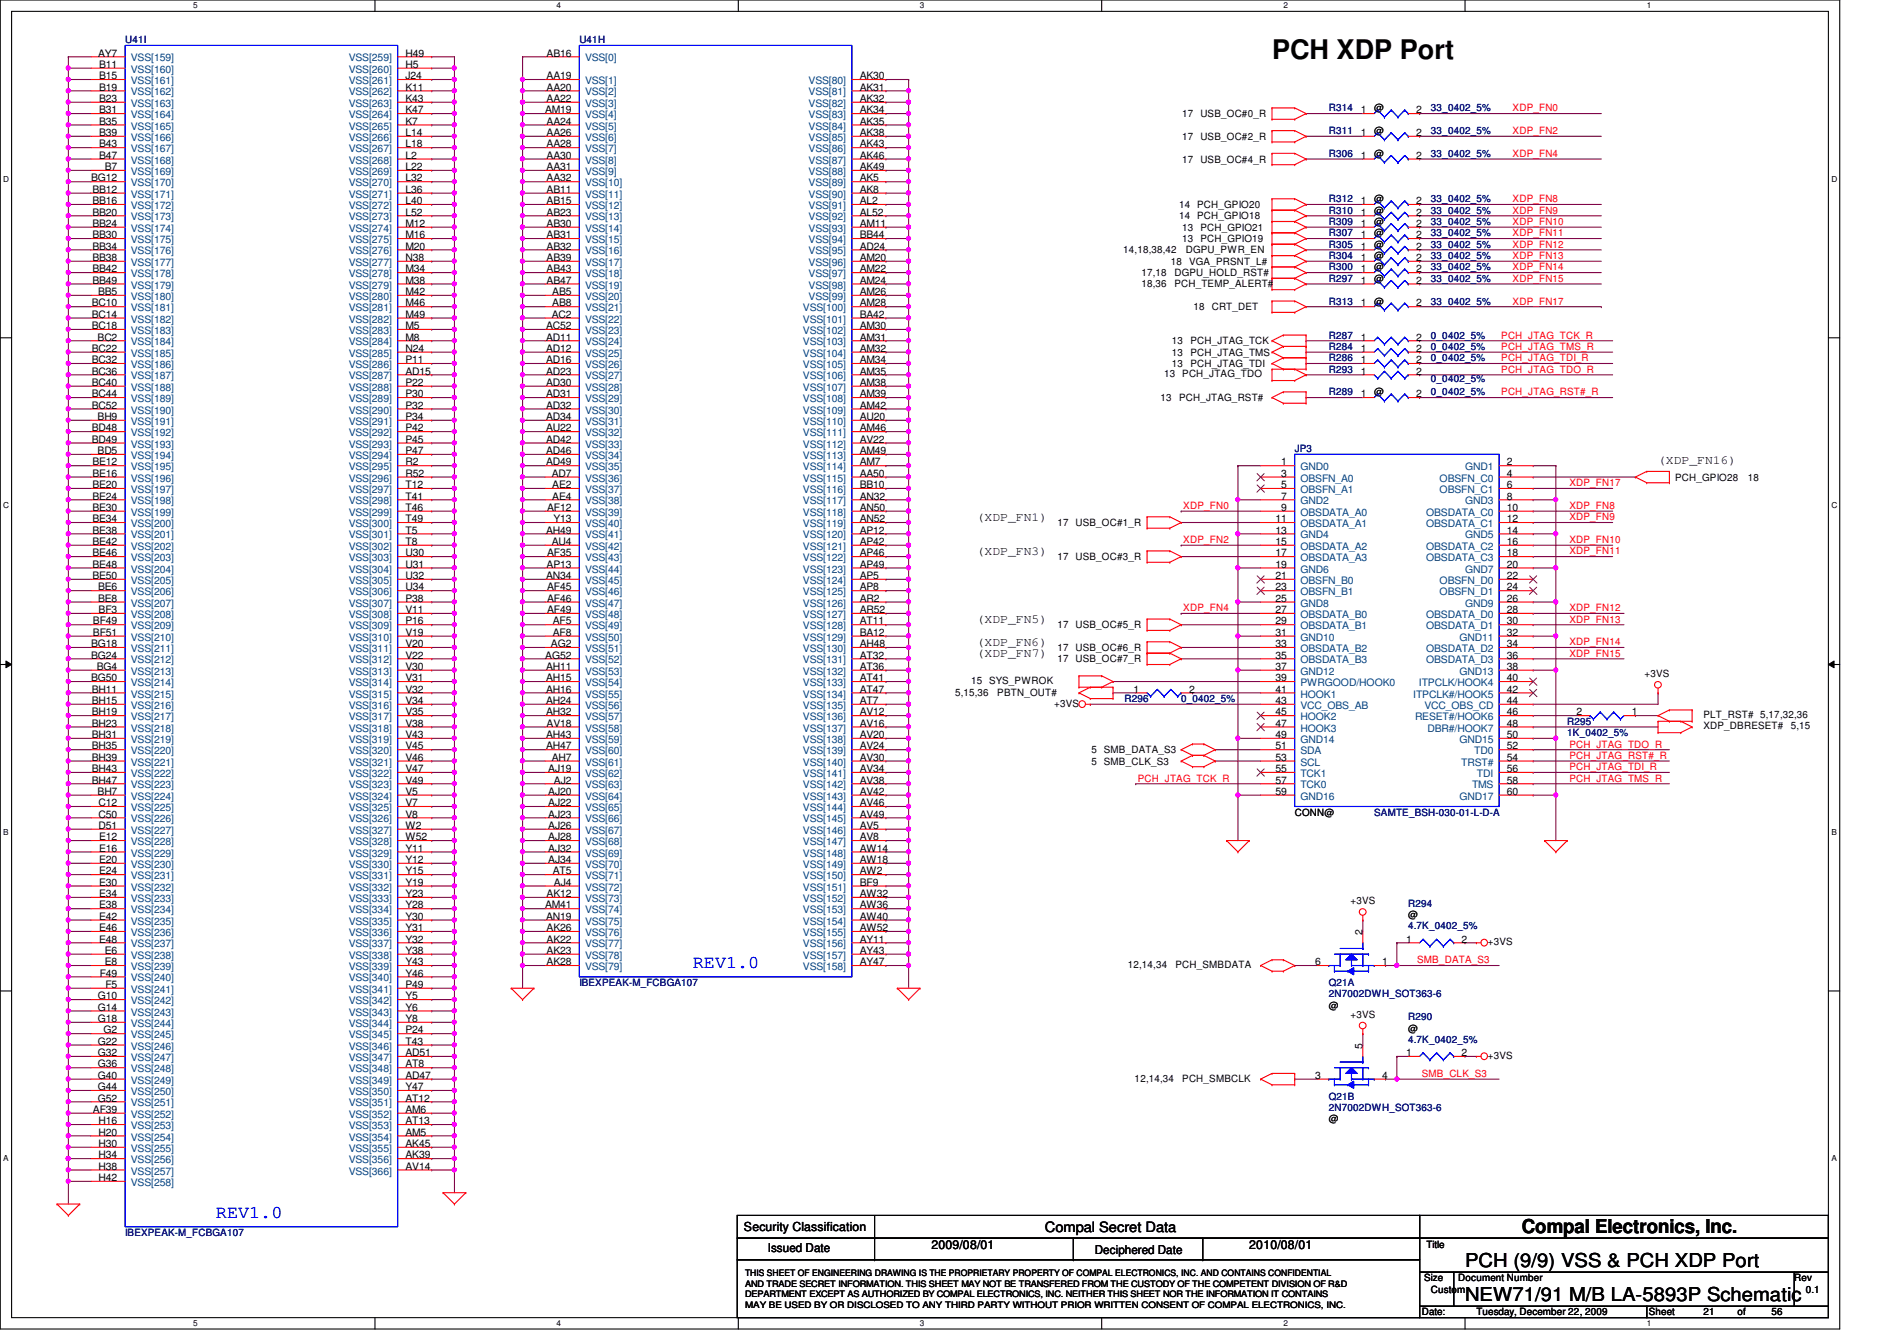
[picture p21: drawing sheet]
<svg xmlns="http://www.w3.org/2000/svg" width="297mm" height="210mm" viewBox="0 0 297 210" stroke-linecap="round" stroke-linejoin="round" font-family="sans-serif">
<defs><g id="words">
<text font-size="4.2" x="199.2" y="9.3">PCH XDP Port</text>
<g font-size="3">
<text x="238.3" y="193">Compal Electronics, Inc.</text>
<text x="229.4" y="203.6">NEW71/91 M/B LA-5893P Schematic</text>
<text x="229.4" y="198.3">PCH (9/9) VSS &amp; PCH XDP Port</text>
</g>
<g font-size="2.8" fill="#00f">
<text x="108.5" y="151.6">REV1.0</text>
<text x="33.8" y="190.7">REV1.0</text>
</g>
<text font-size="2.2" x="163.6" y="192.8">Compal Secret Data</text>
<g font-size="1.9">
<text x="259.6" y="72.6">(XDP_FN16)</text>
<text x="152.9" y="81.5">(XDP_FN1)</text>
<text x="152.9" y="86.9">(XDP_FN3)</text>
<text x="152.9" y="97.5">(XDP_FN5)</text>
<text x="152.9" y="101.1">(XDP_FN6)</text>
<text x="152.9" y="102.9">(XDP_FN7)</text>
<text x="116.5" y="192.7">Security Classification</text>
<text x="120.2" y="196">Issued Date</text>
<text x="145.8" y="195.6">2009/08/01</text>
<text x="171.4" y="196.2">Deciphered Date</text>
<text x="195.6" y="195.6">2010/08/01</text>
</g>
<g font-size="1.6">
<text x="15.4" y="8.8">AY7</text>
<text x="15.5" y="10.6">B11</text>
<text x="63.5" y="8.8">H49</text>
<text x="63.5" y="10.6">H5</text>
<text x="85.6" y="8.8">AB16</text>
<text x="15.5" y="12.4">B15</text>
<text x="15.5" y="14.2">B19</text>
<text x="15.5" y="16">B23</text>
<text x="15.5" y="17.7">B31</text>
<text x="63.5" y="17.7">K47</text>
<text x="63.5" y="14.2">K11</text>
<text x="63.5" y="16">K43</text>
<text x="63.5" y="12.4">J24</text>
<text x="85.3" y="17.7">AM19</text>
<text x="85.6" y="12.4">AA19</text>
<text x="85.6" y="14.2">AA20</text>
<text x="85.6" y="16">AA22</text>
<text x="134.6" y="12.4">AK30</text>
<text x="134.6" y="14.2">AK31</text>
<text x="134.6" y="16">AK32</text>
<text x="134.6" y="17.7">AK34</text>
<text x="213.1" y="17.7">1</text>
<text x="215.2" y="17.4">@</text>
<text x="221.7" y="17.7">2</text>
<text x="15.5" y="19.5">B35</text>
<text x="15.5" y="21.3">B39</text>
<text x="15.5" y="23.1">B43</text>
<text x="63.5" y="19.5">K7</text>
<text x="63.5" y="21.3">L14</text>
<text x="63.5" y="23.1">L18</text>
<text x="85.6" y="19.5">AA24</text>
<text x="85.6" y="21.3">AA26</text>
<text x="85.6" y="23.1">AA28</text>
<text x="134.6" y="19.5">AK35</text>
<text x="134.6" y="21.3">AK38</text>
<text x="134.6" y="23.1">AK43</text>
<text x="185.1" y="18.3">17 USB_OC#0_R</text>
<text x="185.1" y="21.9">17 USB_OC#2_R</text>
<text x="213.1" y="21.3">1</text>
<text x="215.2" y="21">@</text>
<text x="221.7" y="21.3">2</text>
<text x="14.3" y="28.4">BG12</text>
<text x="15.5" y="24.8">B47</text>
<text x="16.4" y="26.6">B7</text>
<text x="63.5" y="24.8">L2</text>
<text x="63.5" y="26.6">L22</text>
<text x="63.5" y="28.4">L32</text>
<text x="85.6" y="24.8">AA30</text>
<text x="85.6" y="26.6">AA31</text>
<text x="85.6" y="28.4">AA32</text>
<text x="134.6" y="24.8">AK46</text>
<text x="134.6" y="26.6">AK49</text>
<text x="134.6" y="28.4">AK5</text>
<text x="185.1" y="25.4">17 USB_OC#4_R</text>
<text x="213.1" y="24.8">1</text>
<text x="215.2" y="24.6">@</text>
<text x="221.7" y="24.8">2</text>
<text x="14.5" y="30.2">BB12</text>
<text x="14.5" y="32">BB16</text>
<text x="14.5" y="33.7">BB20</text>
<text x="14.5" y="35.5">BB24</text>
<text x="63.5" y="30.2">L36</text>
<text x="63.5" y="32">L40</text>
<text x="63.5" y="33.7">L52</text>
<text x="63.5" y="35.5">M12</text>
<text x="85.6" y="30.2">AB11</text>
<text x="85.6" y="32">AB15</text>
<text x="85.6" y="33.7">AB23</text>
<text x="85.6" y="35.5">AB30</text>
<text x="134.6" y="30.2">AK8</text>
<text x="134.6" y="32">AL2</text>
<text x="134.6" y="33.7">AL52</text>
<text x="134.6" y="35.5">AM11</text>
<text x="184.6" y="34.3">14 PCH_GPIO18</text>
<text x="184.6" y="32.6">14 PCH_GPIO20</text>
<text x="213.1" y="33.7">1</text>
<text x="213.1" y="32">1</text>
<text x="213.1" y="35.5">1</text>
<text x="215.2" y="33.4">@</text>
<text x="215.2" y="31.7">@</text>
<text x="215.2" y="35.2">@</text>
<text x="221.7" y="33.7">2</text>
<text x="221.7" y="32">2</text>
<text x="221.7" y="35.5">2</text>
<text x="14.5" y="37.3">BB30</text>
<text x="14.5" y="39.1">BB34</text>
<text x="14.5" y="40.9">BB38</text>
<text x="63.5" y="37.3">M16</text>
<text x="63.5" y="39.1">M20</text>
<text x="63.5" y="40.9">N38</text>
<text x="85.6" y="37.3">AB31</text>
<text x="85.6" y="39.1">AB32</text>
<text x="85.6" y="40.9">AB39</text>
<text x="134.6" y="40.9">AM20</text>
<text x="134.6" y="39.1">AD24</text>
<text x="134.6" y="37.3">BB44</text>
<text x="175.9" y="39.7">14,18,38,42</text>
<text x="183.3" y="41.4">18 VGA_PRSNT_L#</text>
<text x="185.1" y="36.1">13 PCH_GPIO21</text>
<text x="185.1" y="37.9">13 PCH_GPIO19</text>
<text x="185.7" y="39.7">DGPU_PWR_EN</text>
<text x="213.1" y="37.3">1</text>
<text x="213.1" y="40.9">1</text>
<text x="213.1" y="39.1">1</text>
<text x="215.2" y="37">@</text>
<text x="215.2" y="40.6">@</text>
<text x="215.2" y="38.8">@</text>
<text x="221.7" y="37.3">2</text>
<text x="221.7" y="40.9">2</text>
<text x="221.7" y="39.1">2</text>
<text x="14.4" y="48">BC10</text>
<text x="14.5" y="42.6">BB42</text>
<text x="14.5" y="44.4">BB49</text>
<text x="15.4" y="46.2">BB5</text>
<text x="63.5" y="42.6">M34</text>
<text x="63.5" y="44.4">M38</text>
<text x="63.5" y="46.2">M42</text>
<text x="63.5" y="48">M46</text>
<text x="85.6" y="42.6">AB43</text>
<text x="85.6" y="44.4">AB47</text>
<text x="86.5" y="46.2">AB5</text>
<text x="86.5" y="48">AB8</text>
<text x="134.6" y="42.6">AM22</text>
<text x="134.6" y="44.4">AM24</text>
<text x="134.6" y="46.2">AM26</text>
<text x="134.6" y="48">AM28</text>
<text x="178.7" y="43.2">17,18</text>
<text x="178.7" y="45">18,36</text>
<text x="183.9" y="43.2">DGPU_HOLD_RST#</text>
<text x="183.9" y="45">PCH_TEMP_ALERT#</text>
<text x="213.1" y="44.4">1</text>
<text x="213.1" y="48">1</text>
<text x="213.1" y="42.6">1</text>
<text x="215.2" y="44.1">@</text>
<text x="215.2" y="47.7">@</text>
<text x="215.2" y="42.3">@</text>
<text x="221.7" y="44.4">2</text>
<text x="221.7" y="48">2</text>
<text x="221.7" y="42.6">2</text>
<text x="14.4" y="49.7">BC14</text>
<text x="14.4" y="51.5">BC18</text>
<text x="15.3" y="53.3">BC2</text>
<text x="63.5" y="49.7">M49</text>
<text x="63.5" y="51.5">M5</text>
<text x="63.5" y="53.3">M8</text>
<text x="85.5" y="51.5">AC52</text>
<text x="85.5" y="53.3">AD11</text>
<text x="86.4" y="49.7">AC2</text>
<text x="134.6" y="51.5">AM30</text>
<text x="134.6" y="53.3">AM31</text>
<text x="134.6" y="49.7">BA42</text>
<text x="183.5" y="53.9">13</text>
<text x="186.4" y="53.9">PCH_JTAG_TCK</text>
<text x="186.9" y="48.6">18 CRT_DET</text>
<text x="213.1" y="53.3">1</text>
<text x="221.7" y="53.3">2</text>
<text x="14.4" y="55.1">BC22</text>
<text x="14.4" y="56.9">BC32</text>
<text x="14.4" y="58.6">BC36</text>
<text x="63.5" y="55.1">N24</text>
<text x="63.5" y="56.9">P11</text>
<text x="63.5" y="58.6">AD15</text>
<text x="85.5" y="55.1">AD12</text>
<text x="85.5" y="56.9">AD16</text>
<text x="85.5" y="58.6">AD23</text>
<text x="134.6" y="55.1">AM32</text>
<text x="134.6" y="56.9">AM34</text>
<text x="134.6" y="58.6">AM35</text>
<text x="182.3" y="59.1">13 PCH_JTAG_TDO</text>
<text x="183.5" y="55.7">13</text>
<text x="183.5" y="57.4">13</text>
<text x="186.4" y="55.7">PCH_JTAG_TMS</text>
<text x="186.4" y="57.4">PCH_JTAG_TDI</text>
<text x="213.1" y="56.9">1</text>
<text x="213.1" y="55.1">1</text>
<text x="213.1" y="58.6">1</text>
<text x="221.7" y="56.9">2</text>
<text x="221.7" y="55.1">2</text>
<text x="221.7" y="58.6">2</text>
<text x="14.4" y="60.4">BC40</text>
<text x="14.4" y="62.2">BC44</text>
<text x="14.4" y="64">BC52</text>
<text x="15.3" y="65.7">BH9</text>
<text x="63.5" y="60.4">P22</text>
<text x="63.5" y="62.2">P30</text>
<text x="63.5" y="64">P32</text>
<text x="63.5" y="65.7">P34</text>
<text x="85.5" y="60.4">AD30</text>
<text x="85.5" y="62.2">AD31</text>
<text x="85.5" y="64">AD32</text>
<text x="85.5" y="65.7">AD34</text>
<text x="134.6" y="60.4">AM38</text>
<text x="134.6" y="62.2">AM39</text>
<text x="134.6" y="64">AM42</text>
<text x="134.6" y="65.7">AU20</text>
<text x="181.7" y="62.8">13</text>
<text x="184.6" y="62.8">PCH_JTAG_RST#</text>
<text x="213.1" y="62.2">1</text>
<text x="215.2" y="61.9">@</text>
<text x="221.7" y="62.2">2</text>
<text x="14.4" y="67.5">BD48</text>
<text x="14.4" y="69.3">BD49</text>
<text x="15.3" y="71.1">BD5</text>
<text x="63.5" y="67.5">P42</text>
<text x="63.5" y="69.3">P45</text>
<text x="63.5" y="71.1">P47</text>
<text x="85.5" y="69.3">AD42</text>
<text x="85.5" y="71.1">AD46</text>
<text x="85.5" y="67.5">AU22</text>
<text x="134.6" y="67.5">AM46</text>
<text x="134.6" y="69.3">AV22</text>
<text x="134.6" y="71.1">AM49</text>
<text x="14.5" y="72.9">BE12</text>
<text x="14.5" y="74.6">BE16</text>
<text x="14.5" y="76.4">BE20</text>
<text x="63.5" y="72.9">R2</text>
<text x="63.5" y="74.6">R52</text>
<text x="63.5" y="76.4">T12</text>
<text x="85.5" y="72.9">AD49</text>
<text x="86.4" y="74.6">AD7</text>
<text x="86.5" y="76.4">AE2</text>
<text x="134.6" y="72.9">AM7</text>
<text x="134.6" y="76.4">BB10</text>
<text x="134.6" y="74.6">AA50</text>
<text x="200.6" y="72.9">1</text>
<text x="200.6" y="74.6">3</text>
<text x="200.6" y="76.4">5</text>
<text x="236" y="72.9">2</text>
<text x="236" y="74.6">4</text>
<text x="236" y="76.4">6</text>
<text x="262.3" y="75.2">PCH_GPIO28</text>
<text x="273.7" y="75.2">18</text>
<text x="14.5" y="78.2">BE24</text>
<text x="14.5" y="80">BE30</text>
<text x="14.5" y="81.7">BE34</text>
<text x="14.5" y="83.5">BE38</text>
<text x="63.5" y="78.2">T41</text>
<text x="63.5" y="80">T46</text>
<text x="63.5" y="81.7">T49</text>
<text x="63.5" y="83.5">T5</text>
<text x="85.5" y="83.5">AH49</text>
<text x="85.7" y="80">AF12</text>
<text x="86.5" y="78.2">AE4</text>
<text x="86.7" y="81.7">Y13</text>
<text x="134.6" y="78.2">AN32</text>
<text x="134.6" y="80">AN50</text>
<text x="134.6" y="81.7">AN52</text>
<text x="134.6" y="83.5">AP12</text>
<text x="165.6" y="82.3">17 USB_OC#1_R</text>
<text x="199.7" y="81.7">11</text>
<text x="199.7" y="83.5">13</text>
<text x="200.6" y="78.2">7</text>
<text x="200.6" y="80">9</text>
<text x="236" y="78.2">8</text>
<text x="236" y="80">10</text>
<text x="236" y="81.7">12</text>
<text x="236" y="83.5">14</text>
<text x="14.5" y="85.3">BE42</text>
<text x="14.5" y="87.1">BE46</text>
<text x="14.5" y="88.9">BE48</text>
<text x="63.5" y="85.3">T8</text>
<text x="63.5" y="87.1">U30</text>
<text x="63.5" y="88.9">U31</text>
<text x="85.6" y="88.9">AP13</text>
<text x="85.7" y="87.1">AF35</text>
<text x="86.4" y="85.3">AU4</text>
<text x="134.6" y="85.3">AP42</text>
<text x="134.6" y="87.1">AP46</text>
<text x="134.6" y="88.9">AP49</text>
<text x="165.6" y="87.7">17 USB_OC#3_R</text>
<text x="199.7" y="85.3">15</text>
<text x="199.7" y="87.1">17</text>
<text x="199.7" y="88.9">19</text>
<text x="236" y="85.3">16</text>
<text x="236" y="87.1">18</text>
<text x="236" y="88.9">20</text>
<text x="14.5" y="90.6">BE50</text>
<text x="15.4" y="92.4">BE6</text>
<text x="15.4" y="94.2">BE8</text>
<text x="15.4" y="96">BF3</text>
<text x="63.5" y="90.6">U32</text>
<text x="63.5" y="92.4">U34</text>
<text x="63.5" y="94.2">P38</text>
<text x="63.5" y="96">V11</text>
<text x="85.5" y="90.6">AN34</text>
<text x="85.7" y="92.4">AF45</text>
<text x="85.7" y="94.2">AF46</text>
<text x="85.7" y="96">AF49</text>
<text x="134.6" y="90.6">AP5</text>
<text x="134.6" y="92.4">AP8</text>
<text x="134.6" y="94.2">AR2</text>
<text x="134.6" y="96">AR52</text>
<text x="199.7" y="90.6">21</text>
<text x="199.7" y="92.4">23</text>
<text x="199.7" y="94.2">25</text>
<text x="199.7" y="96">27</text>
<text x="236" y="90.6">22</text>
<text x="236" y="92.4">24</text>
<text x="236" y="94.2">26</text>
<text x="236" y="96">28</text>
<text x="14.3" y="101.3">BG18</text>
<text x="14.6" y="97.7">BF49</text>
<text x="14.6" y="99.5">BF51</text>
<text x="63.5" y="97.7">P16</text>
<text x="63.5" y="99.5">V19</text>
<text x="63.5" y="101.3">V20</text>
<text x="86.3" y="101.3">AG2</text>
<text x="86.6" y="97.7">AF5</text>
<text x="86.6" y="99.5">AF8</text>
<text x="134.6" y="97.7">AT11</text>
<text x="134.6" y="99.5">BA12</text>
<text x="134.6" y="101.3">AH48</text>
<text x="165.6" y="98.3">17 USB_OC#5_R</text>
<text x="165.6" y="101.9">17 USB_OC#6_R</text>
<text x="199.7" y="97.7">29</text>
<text x="199.7" y="99.5">31</text>
<text x="199.7" y="101.3">33</text>
<text x="236" y="97.7">30</text>
<text x="236" y="99.5">32</text>
<text x="236" y="101.3">34</text>
<text x="14.3" y="103.1">BG24</text>
<text x="14.3" y="106.6">BG50</text>
<text x="15.2" y="104.9">BG4</text>
<text x="63.5" y="103.1">V22</text>
<text x="63.5" y="104.9">V30</text>
<text x="63.5" y="106.6">V31</text>
<text x="85.4" y="103.1">AG52</text>
<text x="85.5" y="104.9">AH11</text>
<text x="85.5" y="106.6">AH15</text>
<text x="134.6" y="103.1">AT32</text>
<text x="134.6" y="104.9">AT36</text>
<text x="134.6" y="106.6">AT41</text>
<text x="152.1" y="107.1">15 SYS_PWROK</text>
<text x="165.6" y="103.7">17 USB_OC#7_R</text>
<text x="199.7" y="103.1">35</text>
<text x="199.7" y="104.9">37</text>
<text x="199.7" y="106.6">39</text>
<text x="236" y="103.1">36</text>
<text x="236" y="104.9">38</text>
<text x="236" y="106.6">40</text>
<text x="257.5" y="106">+3VS</text>
<text x="14.4" y="108.4">BH11</text>
<text x="14.4" y="110.2">BH15</text>
<text x="14.4" y="112">BH19</text>
<text x="14.4" y="113.7">BH23</text>
<text x="63.5" y="108.4">V32</text>
<text x="63.5" y="110.2">V34</text>
<text x="63.5" y="112">V35</text>
<text x="63.5" y="113.7">V38</text>
<text x="85.5" y="108.4">AH16</text>
<text x="85.5" y="110.2">AH24</text>
<text x="85.5" y="112">AH32</text>
<text x="85.6" y="113.7">AV18</text>
<text x="134.6" y="108.4">AT47</text>
<text x="134.6" y="110.2">AT7</text>
<text x="134.6" y="112">AV12</text>
<text x="134.6" y="113.7">AV16</text>
<text x="149.6" y="109">5,15,36</text>
<text x="156.2" y="109">PBTN_OUT#</text>
<text x="165.1" y="110.6">+3VS</text>
<text x="177.5" y="108.4">1</text>
<text x="186.2" y="108.4">2</text>
<text x="199.7" y="108.4">41</text>
<text x="199.7" y="110.2">43</text>
<text x="199.7" y="112">45</text>
<text x="199.7" y="113.7">47</text>
<text x="236" y="108.4">42</text>
<text x="236" y="110.2">44</text>
<text x="236" y="112">46</text>
<text x="236" y="113.7">48</text>
<text x="246.8" y="112">2</text>
<text x="255.5" y="112">1</text>
<text x="266.7" y="112.4">PLT_RST# 5,17,32,36</text>
<text x="14.4" y="115.5">BH31</text>
<text x="14.4" y="117.3">BH35</text>
<text x="14.4" y="119.1">BH39</text>
<text x="63.5" y="115.5">V43</text>
<text x="63.5" y="117.3">V45</text>
<text x="63.5" y="119.1">V46</text>
<text x="85.5" y="115.5">AH43</text>
<text x="85.5" y="117.3">AH47</text>
<text x="86.4" y="119.1">AH7</text>
<text x="134.6" y="115.5">AV20</text>
<text x="134.6" y="117.3">AV24</text>
<text x="134.6" y="119.1">AV30</text>
<text x="170.9" y="119.7">5 SMB_CLK_S3</text>
<text x="170.9" y="117.9">5 SMB_DATA_S3</text>
<text x="199.7" y="115.5">49</text>
<text x="199.7" y="117.3">51</text>
<text x="199.7" y="119.1">53</text>
<text x="236" y="115.5">50</text>
<text x="236" y="117.3">52</text>
<text x="236" y="119.1">54</text>
<text x="266.7" y="114.2">XDP_DBRESET#</text>
<text x="280.4" y="114.2">5,15</text>
<text x="14.4" y="120.9">BH43</text>
<text x="14.4" y="122.6">BH47</text>
<text x="15.3" y="124.4">BH7</text>
<text x="63.5" y="120.9">V47</text>
<text x="63.5" y="122.6">V49</text>
<text x="63.5" y="124.4">V5</text>
<text x="85.8" y="120.9">AJ19</text>
<text x="85.8" y="124.4">AJ20</text>
<text x="86.7" y="122.6">AJ2</text>
<text x="134.6" y="120.9">AV34</text>
<text x="134.6" y="122.6">AV38</text>
<text x="134.6" y="124.4">AV42</text>
<text x="199.7" y="120.9">55</text>
<text x="199.7" y="122.6">57</text>
<text x="199.7" y="124.4">59</text>
<text x="236" y="120.9">56</text>
<text x="236" y="122.6">58</text>
<text x="236" y="124.4">60</text>
<text x="15.4" y="126.2">C12</text>
<text x="15.4" y="128">C50</text>
<text x="15.4" y="129.8">D51</text>
<text x="15.5" y="131.5">E12</text>
<text x="63.5" y="126.2">V7</text>
<text x="63.5" y="128">V8</text>
<text x="63.5" y="129.8">W2</text>
<text x="63.5" y="131.5">W52</text>
<text x="85.8" y="126.2">AJ22</text>
<text x="85.8" y="128">AJ23</text>
<text x="85.8" y="129.8">AJ26</text>
<text x="85.8" y="131.5">AJ28</text>
<text x="134.6" y="126.2">AV46</text>
<text x="134.6" y="128">AV49</text>
<text x="134.6" y="129.8">AV5</text>
<text x="134.6" y="131.5">AV8</text>
<text x="202.7" y="127.7">CONN@</text>
<text x="15.5" y="133.3">E16</text>
<text x="15.5" y="135.1">E20</text>
<text x="15.5" y="136.9">E24</text>
<text x="63.5" y="133.3">Y11</text>
<text x="63.5" y="135.1">Y12</text>
<text x="63.5" y="136.9">Y15</text>
<text x="85.8" y="133.3">AJ32</text>
<text x="85.8" y="135.1">AJ34</text>
<text x="86.6" y="136.9">AT5</text>
<text x="134.6" y="133.3">AW14</text>
<text x="134.6" y="135.1">AW18</text>
<text x="134.6" y="136.9">AW2</text>
<text x="15.5" y="138.6">E30</text>
<text x="15.5" y="140.4">E34</text>
<text x="15.5" y="142.2">E38</text>
<text x="15.5" y="144">E42</text>
<text x="63.5" y="138.6">Y19</text>
<text x="63.5" y="140.4">Y23</text>
<text x="63.5" y="142.2">Y28</text>
<text x="63.5" y="144">Y30</text>
<text x="85.3" y="142.2">AM41</text>
<text x="85.5" y="144">AN19</text>
<text x="85.6" y="140.4">AK12</text>
<text x="86.7" y="138.6">AJ4</text>
<text x="134.6" y="138.6">BF9</text>
<text x="134.6" y="140.4">AW32</text>
<text x="134.6" y="142.2">AW36</text>
<text x="134.6" y="144">AW40</text>
<text x="211.5" y="141.6">+3VS</text>
<text x="220.5" y="143.7">@</text>
<text x="15.5" y="145.8">E46</text>
<text x="15.5" y="147.5">E48</text>
<text x="16.4" y="149.3">E6</text>
<text x="63.5" y="145.8">Y31</text>
<text x="63.5" y="147.5">Y32</text>
<text x="63.5" y="149.3">Y38</text>
<text x="85.6" y="145.8">AK26</text>
<text x="85.6" y="147.5">AK22</text>
<text x="85.6" y="149.3">AK23</text>
<text x="134.6" y="145.8">AW52</text>
<text x="134.6" y="147.5">AY11</text>
<text x="134.6" y="149.3">AY43</text>
<text x="213.4" y="146.3" transform="rotate(-90 213.4 146.3)">2</text>
<text x="220.2" y="147.5">1</text>
<text x="228.9" y="147.5">2</text>
<text x="233" y="148">+3VS</text>
<text x="15.6" y="152.9">F49</text>
<text x="16.4" y="151.1">E8</text>
<text x="16.5" y="154.6">F5</text>
<text x="63.5" y="151.1">Y43</text>
<text x="63.5" y="152.9">Y46</text>
<text x="63.5" y="154.6">P49</text>
<text x="85.6" y="151.1">AK28</text>
<text x="134.6" y="151.1">AY47</text>
<text x="176.6" y="151.5">12,14,34</text>
<text x="184.1" y="151.5">PCH_SMBDATA</text>
<text x="205.9" y="151.1">6</text>
<text x="216.4" y="151.1">1</text>
<text x="15.3" y="156.4">G10</text>
<text x="15.3" y="158.2">G14</text>
<text x="15.3" y="160">G18</text>
<text x="16.2" y="161.8">G2</text>
<text x="63.5" y="156.4">Y5</text>
<text x="63.5" y="158.2">Y6</text>
<text x="63.5" y="160">Y8</text>
<text x="63.5" y="161.8">P24</text>
<text x="208.1" y="157.9">@</text>
<text x="211.5" y="159.3">+3VS</text>
<text x="220.5" y="161.5">@</text>
<text x="15.3" y="163.5">G22</text>
<text x="15.3" y="165.3">G32</text>
<text x="15.3" y="167.1">G36</text>
<text x="63.5" y="163.5">T43</text>
<text x="63.5" y="165.3">AD51</text>
<text x="63.5" y="167.1">AT8</text>
<text x="213.4" y="164.1" transform="rotate(-90 213.4 164.1)">5</text>
<text x="220.2" y="165.3">1</text>
<text x="228.9" y="165.3">2</text>
<text x="233" y="165.7">+3VS</text>
<text x="15.3" y="168.9">G40</text>
<text x="15.3" y="170.6">G44</text>
<text x="15.3" y="172.4">G52</text>
<text x="63.5" y="168.9">AD47</text>
<text x="63.5" y="170.6">Y47</text>
<text x="63.5" y="172.4">AT12</text>
<text x="177.7" y="169.3">12,14,34</text>
<text x="185.1" y="169.3">PCH_SMBCLK</text>
<text x="205.9" y="168.9">3</text>
<text x="216.4" y="168.9">4</text>
<text x="14.6" y="174.2">AF39</text>
<text x="15.4" y="176">H16</text>
<text x="15.4" y="177.8">H20</text>
<text x="15.4" y="179.5">H30</text>
<text x="63.5" y="174.2">AM6</text>
<text x="63.5" y="176">AT13</text>
<text x="63.5" y="177.8">AM5</text>
<text x="63.5" y="179.5">AK45</text>
<text x="208.1" y="175.7">@</text>
<text x="15.4" y="181.3">H34</text>
<text x="15.4" y="183.1">H38</text>
<text x="15.4" y="184.9">H42</text>
<text x="63.5" y="181.3">AK39</text>
<text x="63.5" y="183.1">AV14</text>
<text x="223.3" y="195.4">Title</text>
<text x="223" y="200.6">Size</text>
<text x="224.1" y="202.4">Custom</text>
<text x="228.3" y="200.6">Document Number</text>
<text x="281" y="200.6">Rev</text>
<text x="282.7" y="202.4">0.1</text>
<text x="222.6" y="205.9">Date:</text>
<text x="231.2" y="205.9">Tuesday, December 22, 2009</text>
<text x="258.2" y="205.9">Sheet</text>
<text x="266.7" y="205.9">21</text>
<text x="272.1" y="205.9">of</text>
<text x="277.4" y="205.9">56</text>
</g>
<g font-size="1.6" fill="#000080">
<text x="19.6" y="6.8">U41I</text>
<text x="90.7" y="6.8">U41H</text>
<text x="208.1" y="17.4">R314</text>
<text x="224.1" y="17.4">33_0402_5%</text>
<text x="208.1" y="21">R311</text>
<text x="224.1" y="21">33_0402_5%</text>
<text x="208.1" y="24.6">R306</text>
<text x="224.1" y="24.6">33_0402_5%</text>
<text x="208.1" y="33.4">R310</text>
<text x="208.1" y="31.7">R312</text>
<text x="208.1" y="35.2">R309</text>
<text x="224.1" y="33.4">33_0402_5%</text>
<text x="224.1" y="31.7">33_0402_5%</text>
<text x="224.1" y="35.2">33_0402_5%</text>
<text x="208.1" y="37">R307</text>
<text x="208.1" y="40.6">R304</text>
<text x="208.1" y="38.8">R305</text>
<text x="224.1" y="37">33_0402_5%</text>
<text x="224.1" y="40.6">33_0402_5%</text>
<text x="224.1" y="38.8">33_0402_5%</text>
<text x="208.1" y="44.1">R297</text>
<text x="208.1" y="47.7">R313</text>
<text x="208.1" y="42.3">R300</text>
<text x="224.1" y="44.1">33_0402_5%</text>
<text x="224.1" y="47.7">33_0402_5%</text>
<text x="224.1" y="42.3">33_0402_5%</text>
<text x="208.1" y="53">R287</text>
<text x="224.1" y="53">0_0402_5%</text>
<text x="208.1" y="56.6">R286</text>
<text x="208.1" y="54.8">R284</text>
<text x="208.1" y="58.3">R293</text>
<text x="224.1" y="56.6">0_0402_5%</text>
<text x="224.1" y="54.8">0_0402_5%</text>
<text x="224.1" y="59.8">0_0402_5%</text>
<text x="208.1" y="61.9">R289</text>
<text x="224.1" y="61.9">0_0402_5%</text>
<text x="202.7" y="70.8">JP3</text>
<text x="176.1" y="109.9">R296</text>
<text x="185" y="109.9">0_0402_5%</text>
<text x="245.4" y="113.5">R295</text>
<text x="245.4" y="115.2">1K_0402_5%</text>
<text x="215.2" y="127.7">SAMTE_BSH-030-01-L-D-A</text>
<text x="220.5" y="141.9">R294</text>
<text x="220.5" y="145.5">4.7K_0402_5%</text>
<text x="90.7" y="154.3">IBEXPEAK-M_FCBGA107</text>
<text x="208.1" y="154.3">Q21A</text>
<text x="208.1" y="156.1">2N7002DWH_SOT363-6</text>
<text x="220.5" y="159.7">R290</text>
<text x="220.5" y="163.2">4.7K_0402_5%</text>
<text x="208.1" y="172.1">Q21B</text>
<text x="208.1" y="173.9">2N7002DWH_SOT363-6</text>
<text x="19.6" y="193.5">IBEXPEAK-M_FCBGA107</text>
</g>
<g font-size="1.6" fill="#004080">
<text x="20.5" y="9.6">VSS[159]</text>
<text x="20.5" y="11.4">VSS[160]</text>
<text x="54.6" y="9.6">VSS[259]</text>
<text x="54.6" y="11.4">VSS[260]</text>
<text x="91.6" y="9.6">VSS[0]</text>
<text x="20.5" y="13.2">VSS[161]</text>
<text x="20.5" y="14.9">VSS[162]</text>
<text x="20.5" y="16.7">VSS[163]</text>
<text x="54.6" y="14.9">VSS[262]</text>
<text x="54.6" y="16.7">VSS[263]</text>
<text x="54.6" y="13.2">VSS[261]</text>
<text x="91.6" y="13.2">VSS[1]</text>
<text x="91.6" y="14.9">VSS[2]</text>
<text x="91.6" y="16.7">VSS[3]</text>
<text x="126.6" y="13.2">VSS[80]</text>
<text x="126.6" y="14.9">VSS[81]</text>
<text x="126.6" y="16.7">VSS[82]</text>
<text x="20.5" y="18.5">VSS[164]</text>
<text x="20.5" y="20.3">VSS[165]</text>
<text x="20.5" y="22.1">VSS[166]</text>
<text x="20.5" y="23.8">VSS[167]</text>
<text x="54.6" y="18.5">VSS[264]</text>
<text x="54.6" y="20.3">VSS[265]</text>
<text x="54.6" y="22.1">VSS[266]</text>
<text x="54.6" y="23.8">VSS[267]</text>
<text x="91.6" y="20.3">VSS[5]</text>
<text x="91.6" y="22.1">VSS[6]</text>
<text x="91.6" y="23.8">VSS[7]</text>
<text x="91.6" y="18.5">VSS[4]</text>
<text x="126.6" y="18.5">VSS[83]</text>
<text x="126.6" y="20.3">VSS[84]</text>
<text x="126.6" y="22.1">VSS[85]</text>
<text x="126.6" y="23.8">VSS[86]</text>
<text x="20.5" y="25.6">VSS[168]</text>
<text x="20.5" y="27.4">VSS[169]</text>
<text x="20.5" y="29.2">VSS[170]</text>
<text x="54.6" y="25.6">VSS[268]</text>
<text x="54.6" y="27.4">VSS[269]</text>
<text x="54.6" y="29.2">VSS[270]</text>
<text x="91.6" y="25.6">VSS[8]</text>
<text x="91.6" y="27.4">VSS[9]</text>
<text x="91.6" y="29.2">VSS[10]</text>
<text x="126.6" y="25.6">VSS[87]</text>
<text x="126.6" y="27.4">VSS[88]</text>
<text x="126.6" y="29.2">VSS[89]</text>
<text x="20.5" y="30.9">VSS[171]</text>
<text x="20.5" y="32.7">VSS[172]</text>
<text x="20.5" y="34.5">VSS[173]</text>
<text x="54.6" y="30.9">VSS[271]</text>
<text x="54.6" y="32.7">VSS[272]</text>
<text x="54.6" y="34.5">VSS[273]</text>
<text x="91.6" y="30.9">VSS[11]</text>
<text x="91.6" y="32.7">VSS[12]</text>
<text x="91.6" y="34.5">VSS[13]</text>
<text x="126.6" y="30.9">VSS[90]</text>
<text x="126.6" y="32.7">VSS[91]</text>
<text x="126.6" y="34.5">VSS[92]</text>
<text x="20.5" y="36.3">VSS[174]</text>
<text x="20.5" y="38.1">VSS[175]</text>
<text x="20.5" y="39.8">VSS[176]</text>
<text x="20.5" y="41.6">VSS[177]</text>
<text x="54.6" y="36.3">VSS[274]</text>
<text x="54.6" y="38.1">VSS[275]</text>
<text x="54.6" y="39.8">VSS[276]</text>
<text x="54.6" y="41.6">VSS[277]</text>
<text x="91.6" y="36.3">VSS[14]</text>
<text x="91.6" y="38.1">VSS[15]</text>
<text x="91.6" y="39.8">VSS[16]</text>
<text x="91.6" y="41.6">VSS[17]</text>
<text x="126.6" y="36.3">VSS[93]</text>
<text x="126.6" y="41.6">VSS[96]</text>
<text x="126.6" y="39.8">VSS[95]</text>
<text x="126.6" y="38.1">VSS[94]</text>
<text x="20.5" y="43.4">VSS[178]</text>
<text x="20.5" y="45.2">VSS[179]</text>
<text x="20.5" y="46.9">VSS[180]</text>
<text x="54.6" y="43.4">VSS[278]</text>
<text x="54.6" y="45.2">VSS[279]</text>
<text x="54.6" y="46.9">VSS[280]</text>
<text x="91.6" y="43.4">VSS[18]</text>
<text x="91.6" y="45.2">VSS[19]</text>
<text x="91.6" y="46.9">VSS[20]</text>
<text x="126.6" y="43.4">VSS[97]</text>
<text x="126.6" y="45.2">VSS[98]</text>
<text x="126.6" y="46.9">VSS[99]</text>
<text x="20.5" y="48.7">VSS[181]</text>
<text x="20.5" y="50.5">VSS[182]</text>
<text x="20.5" y="52.3">VSS[183]</text>
<text x="54.6" y="48.7">VSS[281]</text>
<text x="54.6" y="50.5">VSS[282]</text>
<text x="54.6" y="52.3">VSS[283]</text>
<text x="91.6" y="48.7">VSS[21]</text>
<text x="91.6" y="50.5">VSS[22]</text>
<text x="91.6" y="52.3">VSS[23]</text>
<text x="125.7" y="48.7">VSS[100]</text>
<text x="125.7" y="52.3">VSS[102]</text>
<text x="125.7" y="50.5">VSS[101]</text>
<text x="20.5" y="54.1">VSS[184]</text>
<text x="20.5" y="55.8">VSS[185]</text>
<text x="20.5" y="57.6">VSS[186]</text>
<text x="20.5" y="59.4">VSS[187]</text>
<text x="54.6" y="54.1">VSS[284]</text>
<text x="54.6" y="55.8">VSS[285]</text>
<text x="54.6" y="57.6">VSS[286]</text>
<text x="54.6" y="59.4">VSS[287]</text>
<text x="91.6" y="54.1">VSS[24]</text>
<text x="91.6" y="55.8">VSS[25]</text>
<text x="91.6" y="57.6">VSS[26]</text>
<text x="91.6" y="59.4">VSS[27]</text>
<text x="125.7" y="54.1">VSS[103]</text>
<text x="125.7" y="55.8">VSS[104]</text>
<text x="125.7" y="57.6">VSS[105]</text>
<text x="125.7" y="59.4">VSS[106]</text>
<text x="20.5" y="61.2">VSS[188]</text>
<text x="20.5" y="62.9">VSS[189]</text>
<text x="20.5" y="64.7">VSS[190]</text>
<text x="54.6" y="61.2">VSS[288]</text>
<text x="54.6" y="62.9">VSS[289]</text>
<text x="54.6" y="64.7">VSS[290]</text>
<text x="91.6" y="61.2">VSS[28]</text>
<text x="91.6" y="62.9">VSS[29]</text>
<text x="91.6" y="64.7">VSS[30]</text>
<text x="125.7" y="61.2">VSS[107]</text>
<text x="125.7" y="62.9">VSS[108]</text>
<text x="125.7" y="64.7">VSS[109]</text>
<text x="20.5" y="66.5">VSS[191]</text>
<text x="20.5" y="68.3">VSS[192]</text>
<text x="20.5" y="70.1">VSS[193]</text>
<text x="20.5" y="71.8">VSS[194]</text>
<text x="54.6" y="66.5">VSS[291]</text>
<text x="54.6" y="68.3">VSS[292]</text>
<text x="54.6" y="70.1">VSS[293]</text>
<text x="54.6" y="71.8">VSS[294]</text>
<text x="91.6" y="66.5">VSS[31]</text>
<text x="91.6" y="70.1">VSS[33]</text>
<text x="91.6" y="71.8">VSS[34]</text>
<text x="91.6" y="68.3">VSS[32]</text>
<text x="125.7" y="66.5">VSS[110]</text>
<text x="125.7" y="68.3">VSS[111]</text>
<text x="125.7" y="70.1">VSS[112]</text>
<text x="125.7" y="71.8">VSS[113]</text>
<text x="20.5" y="73.6">VSS[195]</text>
<text x="20.5" y="75.4">VSS[196]</text>
<text x="20.5" y="77.2">VSS[197]</text>
<text x="54.6" y="73.6">VSS[295]</text>
<text x="54.6" y="75.4">VSS[296]</text>
<text x="54.6" y="77.2">VSS[297]</text>
<text x="91.6" y="73.6">VSS[35]</text>
<text x="91.6" y="75.4">VSS[36]</text>
<text x="91.6" y="77.2">VSS[37]</text>
<text x="125.7" y="73.6">VSS[114]</text>
<text x="125.7" y="77.2">VSS[116]</text>
<text x="125.7" y="75.4">VSS[115]</text>
<text x="203.6" y="73.6">GND0</text>
<text x="203.6" y="75.4">OBSFN_A0</text>
<text x="203.6" y="77.2">OBSFN_A1</text>
<text x="225.4" y="75.4">OBSFN_C0</text>
<text x="225.4" y="77.2">OBSFN_C1</text>
<text x="229.4" y="73.6">GND1</text>
<text x="20.5" y="79">VSS[198]</text>
<text x="20.5" y="80.7">VSS[199]</text>
<text x="20.5" y="82.5">VSS[200]</text>
<text x="54.6" y="79">VSS[298]</text>
<text x="54.6" y="80.7">VSS[299]</text>
<text x="54.6" y="82.5">VSS[300]</text>
<text x="91.6" y="79">VSS[38]</text>
<text x="91.6" y="80.7">VSS[39]</text>
<text x="91.6" y="82.5">VSS[40]</text>
<text x="125.7" y="79">VSS[117]</text>
<text x="125.7" y="80.7">VSS[118]</text>
<text x="125.7" y="82.5">VSS[119]</text>
<text x="203.6" y="79">GND2</text>
<text x="203.6" y="80.7">OBSDATA_A0</text>
<text x="203.6" y="82.5">OBSDATA_A1</text>
<text x="223.3" y="80.7">OBSDATA_C0</text>
<text x="223.3" y="82.5">OBSDATA_C1</text>
<text x="229.4" y="79">GND3</text>
<text x="20.5" y="84.3">VSS[201]</text>
<text x="20.5" y="86.1">VSS[202]</text>
<text x="20.5" y="87.8">VSS[203]</text>
<text x="20.5" y="89.6">VSS[204]</text>
<text x="54.6" y="84.3">VSS[301]</text>
<text x="54.6" y="86.1">VSS[302]</text>
<text x="54.6" y="87.8">VSS[303]</text>
<text x="54.6" y="89.6">VSS[304]</text>
<text x="91.6" y="87.8">VSS[43]</text>
<text x="91.6" y="89.6">VSS[44]</text>
<text x="91.6" y="86.1">VSS[42]</text>
<text x="91.6" y="84.3">VSS[41]</text>
<text x="125.7" y="84.3">VSS[120]</text>
<text x="125.7" y="86.1">VSS[121]</text>
<text x="125.7" y="87.8">VSS[122]</text>
<text x="125.7" y="89.6">VSS[123]</text>
<text x="203.6" y="84.3">GND4</text>
<text x="203.6" y="86.1">OBSDATA_A2</text>
<text x="203.6" y="87.8">OBSDATA_A3</text>
<text x="203.6" y="89.6">GND6</text>
<text x="223.3" y="86.1">OBSDATA_C2</text>
<text x="223.3" y="87.8">OBSDATA_C3</text>
<text x="229.4" y="84.3">GND5</text>
<text x="229.4" y="89.6">GND7</text>
<text x="20.5" y="91.4">VSS[205]</text>
<text x="20.5" y="93.2">VSS[206]</text>
<text x="20.5" y="95">VSS[207]</text>
<text x="54.6" y="91.4">VSS[305]</text>
<text x="54.6" y="93.2">VSS[306]</text>
<text x="54.6" y="95">VSS[307]</text>
<text x="91.6" y="93.2">VSS[46]</text>
<text x="91.6" y="95">VSS[47]</text>
<text x="91.6" y="91.4">VSS[45]</text>
<text x="125.7" y="91.4">VSS[124]</text>
<text x="125.7" y="93.2">VSS[125]</text>
<text x="125.7" y="95">VSS[126]</text>
<text x="203.6" y="91.4">OBSFN_B0</text>
<text x="203.6" y="93.2">OBSFN_B1</text>
<text x="203.6" y="95">GND8</text>
<text x="225.4" y="91.4">OBSFN_D0</text>
<text x="225.4" y="93.2">OBSFN_D1</text>
<text x="229.4" y="95">GND9</text>
<text x="20.5" y="96.7">VSS[208]</text>
<text x="20.5" y="98.5">VSS[209]</text>
<text x="20.5" y="100.3">VSS[210]</text>
<text x="54.6" y="96.7">VSS[308]</text>
<text x="54.6" y="98.5">VSS[309]</text>
<text x="54.6" y="100.3">VSS[310]</text>
<text x="91.6" y="96.7">VSS[48]</text>
<text x="91.6" y="98.5">VSS[49]</text>
<text x="91.6" y="100.3">VSS[50]</text>
<text x="125.7" y="96.7">VSS[127]</text>
<text x="125.7" y="98.5">VSS[128]</text>
<text x="125.7" y="100.3">VSS[129]</text>
<text x="203.6" y="96.7">OBSDATA_B0</text>
<text x="203.6" y="98.5">OBSDATA_B1</text>
<text x="203.6" y="100.3">GND10</text>
<text x="223.3" y="96.7">OBSDATA_D0</text>
<text x="223.3" y="98.5">OBSDATA_D1</text>
<text x="228.5" y="100.3">GND11</text>
<text x="20.5" y="102.1">VSS[211]</text>
<text x="20.5" y="103.8">VSS[212]</text>
<text x="20.5" y="105.6">VSS[213]</text>
<text x="20.5" y="107.4">VSS[214]</text>
<text x="54.6" y="102.1">VSS[311]</text>
<text x="54.6" y="103.8">VSS[312]</text>
<text x="54.6" y="105.6">VSS[313]</text>
<text x="54.6" y="107.4">VSS[314]</text>
<text x="91.6" y="102.1">VSS[51]</text>
<text x="91.6" y="103.8">VSS[52]</text>
<text x="91.6" y="105.6">VSS[53]</text>
<text x="91.6" y="107.4">VSS[54]</text>
<text x="125.7" y="103.8">VSS[131]</text>
<text x="125.7" y="105.6">VSS[132]</text>
<text x="125.7" y="107.4">VSS[133]</text>
<text x="125.7" y="102.1">VSS[130]</text>
<text x="203.6" y="102.1">OBSDATA_B2</text>
<text x="203.6" y="103.8">OBSDATA_B3</text>
<text x="203.6" y="105.6">GND12</text>
<text x="203.6" y="107.4">PWRGOOD/HOOK0</text>
<text x="222.2" y="107.4">ITPCLK/HOOK4</text>
<text x="223.3" y="102.1">OBSDATA_D2</text>
<text x="223.3" y="103.8">OBSDATA_D3</text>
<text x="228.5" y="105.6">GND13</text>
<text x="20.5" y="109.2">VSS[215]</text>
<text x="20.5" y="111">VSS[216]</text>
<text x="20.5" y="112.7">VSS[217]</text>
<text x="54.6" y="109.2">VSS[315]</text>
<text x="54.6" y="111">VSS[316]</text>
<text x="54.6" y="112.7">VSS[317]</text>
<text x="91.6" y="109.2">VSS[55]</text>
<text x="91.6" y="111">VSS[56]</text>
<text x="91.6" y="112.7">VSS[57]</text>
<text x="125.7" y="109.2">VSS[134]</text>
<text x="125.7" y="111">VSS[135]</text>
<text x="125.7" y="112.7">VSS[136]</text>
<text x="203.6" y="109.2">HOOK1</text>
<text x="203.6" y="111">VCC_OBS_AB</text>
<text x="203.6" y="112.7">HOOK2</text>
<text x="221.3" y="109.2">ITPCLK#/HOOK5</text>
<text x="221.6" y="112.7">RESET#/HOOK6</text>
<text x="223.1" y="111">VCC_OBS_CD</text>
<text x="20.5" y="114.5">VSS[218]</text>
<text x="20.5" y="116.3">VSS[219]</text>
<text x="20.5" y="118.1">VSS[220]</text>
<text x="20.5" y="119.8">VSS[221]</text>
<text x="54.6" y="114.5">VSS[318]</text>
<text x="54.6" y="116.3">VSS[319]</text>
<text x="54.6" y="118.1">VSS[320]</text>
<text x="54.6" y="119.8">VSS[321]</text>
<text x="91.6" y="116.3">VSS[59]</text>
<text x="91.6" y="118.1">VSS[60]</text>
<text x="91.6" y="119.8">VSS[61]</text>
<text x="91.6" y="114.5">VSS[58]</text>
<text x="125.7" y="114.5">VSS[137]</text>
<text x="125.7" y="116.3">VSS[138]</text>
<text x="125.7" y="118.1">VSS[139]</text>
<text x="125.7" y="119.8">VSS[140]</text>
<text x="203.6" y="114.5">HOOK3</text>
<text x="203.6" y="116.3">GND14</text>
<text x="203.6" y="118.1">SDA</text>
<text x="203.6" y="119.8">SCL</text>
<text x="223.5" y="114.5">DBR#/HOOK7</text>
<text x="228.5" y="116.3">GND15</text>
<text x="228.8" y="119.8">TRST#</text>
<text x="230.8" y="118.1">TD0</text>
<text x="20.5" y="121.6">VSS[222]</text>
<text x="20.5" y="123.4">VSS[223]</text>
<text x="20.5" y="125.2">VSS[224]</text>
<text x="54.6" y="121.6">VSS[322]</text>
<text x="54.6" y="123.4">VSS[323]</text>
<text x="54.6" y="125.2">VSS[324]</text>
<text x="91.6" y="121.6">VSS[62]</text>
<text x="91.6" y="123.4">VSS[63]</text>
<text x="91.6" y="125.2">VSS[64]</text>
<text x="125.7" y="121.6">VSS[141]</text>
<text x="125.7" y="123.4">VSS[142]</text>
<text x="125.7" y="125.2">VSS[143]</text>
<text x="203.6" y="121.6">TCK1</text>
<text x="203.6" y="123.4">TCK0</text>
<text x="203.6" y="125.2">GND16</text>
<text x="228.5" y="125.2">GND17</text>
<text x="230.5" y="123.4">TMS</text>
<text x="231.3" y="121.6">TDI</text>
<text x="20.5" y="127">VSS[225]</text>
<text x="20.5" y="128.7">VSS[226]</text>
<text x="20.5" y="130.5">VSS[227]</text>
<text x="54.6" y="127">VSS[325]</text>
<text x="54.6" y="128.7">VSS[326]</text>
<text x="54.6" y="130.5">VSS[327]</text>
<text x="91.6" y="127">VSS[65]</text>
<text x="91.6" y="128.7">VSS[66]</text>
<text x="91.6" y="130.5">VSS[67]</text>
<text x="125.7" y="127">VSS[144]</text>
<text x="125.7" y="128.7">VSS[145]</text>
<text x="125.7" y="130.5">VSS[146]</text>
<text x="20.5" y="132.3">VSS[228]</text>
<text x="20.5" y="134.1">VSS[229]</text>
<text x="20.5" y="135.8">VSS[230]</text>
<text x="20.5" y="137.6">VSS[231]</text>
<text x="54.6" y="132.3">VSS[328]</text>
<text x="54.6" y="134.1">VSS[329]</text>
<text x="54.6" y="135.8">VSS[330]</text>
<text x="54.6" y="137.6">VSS[331]</text>
<text x="91.6" y="132.3">VSS[68]</text>
<text x="91.6" y="134.1">VSS[69]</text>
<text x="91.6" y="135.8">VSS[70]</text>
<text x="91.6" y="137.6">VSS[71]</text>
<text x="125.7" y="132.3">VSS[147]</text>
<text x="125.7" y="134.1">VSS[148]</text>
<text x="125.7" y="135.8">VSS[149]</text>
<text x="125.7" y="137.6">VSS[150]</text>
<text x="20.5" y="139.4">VSS[232]</text>
<text x="20.5" y="141.2">VSS[233]</text>
<text x="20.5" y="143">VSS[234]</text>
<text x="54.6" y="139.4">VSS[332]</text>
<text x="54.6" y="141.2">VSS[333]</text>
<text x="54.6" y="143">VSS[334]</text>
<text x="91.6" y="139.4">VSS[72]</text>
<text x="91.6" y="141.2">VSS[73]</text>
<text x="91.6" y="143">VSS[74]</text>
<text x="125.7" y="139.4">VSS[151]</text>
<text x="125.7" y="141.2">VSS[152]</text>
<text x="125.7" y="143">VSS[153]</text>
<text x="20.5" y="144.7">VSS[235]</text>
<text x="20.5" y="146.5">VSS[236]</text>
<text x="20.5" y="148.3">VSS[237]</text>
<text x="54.6" y="144.7">VSS[335]</text>
<text x="54.6" y="146.5">VSS[336]</text>
<text x="54.6" y="148.3">VSS[337]</text>
<text x="91.6" y="146.5">VSS[76]</text>
<text x="91.6" y="148.3">VSS[77]</text>
<text x="91.6" y="144.7">VSS[75]</text>
<text x="125.7" y="144.7">VSS[154]</text>
<text x="125.7" y="146.5">VSS[155]</text>
<text x="125.7" y="148.3">VSS[156]</text>
<text x="20.5" y="150.1">VSS[238]</text>
<text x="20.5" y="151.8">VSS[239]</text>
<text x="20.5" y="153.6">VSS[240]</text>
<text x="20.5" y="155.4">VSS[241]</text>
<text x="54.6" y="150.1">VSS[338]</text>
<text x="54.6" y="151.8">VSS[339]</text>
<text x="54.6" y="153.6">VSS[340]</text>
<text x="54.6" y="155.4">VSS[341]</text>
<text x="91.6" y="150.1">VSS[78]</text>
<text x="91.6" y="151.8">VSS[79]</text>
<text x="125.7" y="150.1">VSS[157]</text>
<text x="125.7" y="151.8">VSS[158]</text>
<text x="20.5" y="157.2">VSS[242]</text>
<text x="20.5" y="159">VSS[243]</text>
<text x="20.5" y="160.7">VSS[244]</text>
<text x="54.6" y="157.2">VSS[342]</text>
<text x="54.6" y="159">VSS[343]</text>
<text x="54.6" y="160.7">VSS[344]</text>
<text x="20.5" y="162.5">VSS[245]</text>
<text x="20.5" y="164.3">VSS[246]</text>
<text x="20.5" y="166.1">VSS[247]</text>
<text x="20.5" y="167.9">VSS[248]</text>
<text x="54.6" y="162.5">VSS[345]</text>
<text x="54.6" y="164.3">VSS[346]</text>
<text x="54.6" y="166.1">VSS[347]</text>
<text x="54.6" y="167.9">VSS[348]</text>
<text x="20.5" y="169.6">VSS[249]</text>
<text x="20.5" y="171.4">VSS[250]</text>
<text x="20.5" y="173.2">VSS[251]</text>
<text x="54.6" y="169.6">VSS[349]</text>
<text x="54.6" y="171.4">VSS[350]</text>
<text x="54.6" y="173.2">VSS[351]</text>
<text x="20.5" y="175">VSS[252]</text>
<text x="20.5" y="176.7">VSS[253]</text>
<text x="20.5" y="178.5">VSS[254]</text>
<text x="54.6" y="175">VSS[352]</text>
<text x="54.6" y="176.7">VSS[353]</text>
<text x="54.6" y="178.5">VSS[354]</text>
<text x="20.5" y="180.3">VSS[255]</text>
<text x="20.5" y="182.1">VSS[256]</text>
<text x="20.5" y="183.9">VSS[257]</text>
<text x="20.5" y="185.6">VSS[258]</text>
<text x="54.6" y="180.3">VSS[355]</text>
<text x="54.6" y="182.1">VSS[356]</text>
<text x="54.6" y="183.9">VSS[366]</text>
</g>
<g font-size="1.6" fill="#f00">
<text x="236.9" y="17.4">XDP_FN0</text>
<text x="236.9" y="21">XDP_FN2</text>
<text x="236.9" y="24.6">XDP_FN4</text>
<text x="236.9" y="31.7">XDP_FN8</text>
<text x="236.9" y="33.4">XDP_FN9</text>
<text x="236.9" y="35.2">XDP_FN10</text>
<text x="236.9" y="37">XDP_FN11</text>
<text x="236.9" y="38.8">XDP_FN12</text>
<text x="236.9" y="40.6">XDP_FN13</text>
<text x="236.9" y="42.3">XDP_FN14</text>
<text x="236.9" y="44.1">XDP_FN15</text>
<text x="236.9" y="47.7">XDP_FN17</text>
<text x="235.1" y="53">PCH_JTAG_TCK_R</text>
<text x="235.1" y="54.8">PCH_JTAG_TMS_R</text>
<text x="235.1" y="58.3">PCH_JTAG_TDO_R</text>
<text x="235.1" y="56.6">PCH_JTAG_TDI_R</text>
<text x="235.1" y="61.9">PCH_JTAG_RST#_R</text>
<text x="245.7" y="76.1">XDP_FN17</text>
<text x="185.3" y="79.7">XDP_FN0</text>
<text x="245.7" y="81.4">XDP_FN9</text>
<text x="245.7" y="79.7">XDP_FN8</text>
<text x="185.3" y="85">XDP_FN2</text>
<text x="245.7" y="85">XDP_FN10</text>
<text x="245.7" y="86.8">XDP_FN11</text>
<text x="185.3" y="95.7">XDP_FN4</text>
<text x="245.7" y="95.7">XDP_FN12</text>
<text x="245.7" y="97.5">XDP_FN13</text>
<text x="245.7" y="101">XDP_FN14</text>
<text x="245.7" y="102.8">XDP_FN15</text>
<text x="245.7" y="118.8">PCH_JTAG_RST#_R</text>
<text x="245.7" y="117">PCH_JTAG_TDO_R</text>
<text x="178.2" y="122.3">PCH_JTAG_TCK_R</text>
<text x="245.7" y="122.3">PCH_JTAG_TMS_R</text>
<text x="245.7" y="120.6">PCH_JTAG_TDI_R</text>
<text x="221.9" y="150.8">SMB_DATA_S3</text>
<text x="222.6" y="168.6">SMB_CLK_S3</text>
</g>
<g font-size="1.4">
<text x="116.7" y="199.7">THIS SHEET OF ENGINEERING DRAWING IS THE PROPRIETARY PROPERTY OF COMPAL ELECTRONICS, INC. AND CONTAINS CONFIDENTIAL</text>
<text x="116.7" y="201.4">AND TRADE SECRET INFORMATION. THIS SHEET MAY NOT BE TRANSFERED FROM THE CUSTODY OF THE COMPETENT DIVISION OF R&amp;D</text>
<text x="116.7" y="203">DEPARTMENT EXCEPT AS AUTHORIZED BY COMPAL ELECTRONICS, INC. NEITHER THIS SHEET NOR THE INFORMATION IT CONTAINS</text>
<text x="116.7" y="204.7">MAY BE USED BY OR DISCLOSED TO ANY THIRD PARTY WITHOUT PRIOR WRITTEN CONSENT OF COMPAL ELECTRONICS, INC.</text>
</g>
<g font-size="1.3">
<text x="30.3" y="1.3">5</text>
<text x="87.2" y="1.3">4</text>
<text x="144.1" y="1.3">3</text>
<text x="201" y="1.3">2</text>
<text x="257.8" y="1.3">1</text>
<text x=".5" y="28.4">D</text>
<text x="286.8" y="28.4">D</text>
<text x=".5" y="79.5">C</text>
<text x="286.8" y="79.5">C</text>
<text x=".5" y="130.7">B</text>
<text x="286.8" y="130.7">B</text>
<text x=".5" y="181.8">A</text>
<text x="286.8" y="181.8">A</text>
<text x="30.3" y="207.6">5</text>
<text x="87.2" y="207.6">4</text>
<text x="144.1" y="207.6">3</text>
<text x="201" y="207.6">2</text>
<text x="257.8" y="207.6">1</text>
</g>
</g></defs>
<path d="M0 0h288.1v208h-288.1zM1.8 1.8h284.5v204.4h-284.5z" fill="none" stroke="#000" stroke-width=".17"/>
<g fill="#fff">
<path d="M30.3 .2h.6v1.4h-.6z"/>
<path d="M30.3 206.4h.6v1.4h-.6z"/>
</g>
<path d="M58.7 0v1.8M58.7 206.2v1.8" fill="none" stroke="#000" stroke-width=".17"/>
<g fill="#fff">
<path d="M87.2 .2h.6v1.4h-.6z"/>
<path d="M87.2 206.4h.6v1.4h-.6z"/>
</g>
<path d="M115.6 0v1.8M115.6 206.2v1.8" fill="none" stroke="#000" stroke-width=".17"/>
<g fill="#fff">
<path d="M144.1 .2h.6v1.4h-.6z"/>
<path d="M144.1 206.4h.6v1.4h-.6z"/>
</g>
<path d="M172.5 0v1.8M172.5 206.2v1.8" fill="none" stroke="#000" stroke-width=".17"/>
<g fill="#fff">
<path d="M201 .2h.6v1.4h-.6z"/>
<path d="M201 206.4h.6v1.4h-.6z"/>
</g>
<path d="M229.4 0v1.8M229.4 206.2v1.8" fill="none" stroke="#000" stroke-width=".17"/>
<g fill="#fff">
<path d="M257.8 .2h.7v1.4h-.7z"/>
<path d="M257.8 206.4h.7v1.4h-.7z"/>
<path d="M.5 27.3h.9v1.4h-.9z"/>
<path d="M286.8 27.3h.9v1.4h-.9z"/>
<path d="M.5 78.4h.9v1.4h-.9z"/>
<path d="M286.8 78.4h.9v1.4h-.9z"/>
</g>
<path d="M0 52.9h1.8M286.3 52.9h1.8" fill="none" stroke="#000" stroke-width=".17"/>
<g fill="#fff">
<path d="M.5 129.5h.8v1.4h-.8z"/>
<path d="M286.8 129.5h.8v1.4h-.8z"/>
</g>
<path d="M0 104h1.8M286.3 104h1.8" fill="none" stroke="#000" stroke-width=".17"/>
<path d="M.9 103.5l.9 .5-.9 .5zM286.3 104l.9-.5v1z" fill="#000"/>
<path d="M.9 103.5l.9 .5-.9 .5zM286.3 104l.9-.5v1z" fill="none" stroke="#000" stroke-width=".16"/>
<g fill="#fff">
<path d="M.5 180.6h.8v1.4h-.8z"/>
<path d="M286.8 180.6h.8v1.4h-.8z"/>
</g>
<path d="M0 155.1h1.8M286.3 155.1h1.8" fill="none" stroke="#000" stroke-width=".17"/>
<path d="M10.7 65.8h.1M10.7 65.8h3.6" fill="none" stroke="#800040" stroke-width=".17"/>
<circle cx="10.7" cy="65.8" r=".32" fill="#f0f"/>
<circle cx="10.7" cy="65.8" r=".32" fill="none" stroke="#f0f" stroke-width=".17"/>
<g fill="none" stroke="#800040" stroke-width=".17">
<path d="M138.7 21.3h.1M138.7 21.3h3.6M67.6 42.7h.1M67.6 42.7h3.6M10.7 76.5h.1M10.7 76.5h3.6M67.6 65.8h.1M67.6 65.8h3.6M81.8 74.7h.1M81.8 74.7h3.6M138.7 69.3h.1M138.7 69.3h3.6"/>
<path d="M67.6 99.6h.1M67.6 99.6h3.6M81.8 83.6h.1M81.8 92.5h.1M81.8 83.6h3.6M81.8 92.5h3.6M138.7 97.8h.1M138.7 97.8h3.6M10.7 117.3h.1M10.7 117.3h3.6M81.8 101.3h.1M81.8 101.3h3.6"/>
<path d="M138.7 135.1h.1M138.7 135.1h3.6M10.7 147.6h.1M10.7 147.6h3.6M67.6 144h.1M67.6 144h3.6"/>
</g>
<circle cx="142.3" cy="21.3" r=".32" fill="#f0f"/>
<circle cx="142.3" cy="21.3" r=".32" fill="none" stroke="#f0f" stroke-width=".17"/>
<g fill="none" stroke="#800040" stroke-width=".17">
<path d="M10.7 10.7h.1M10.7 19.6h.1M10.7 10.7h3.6M10.7 19.6h3.6M67.6 10.7h.1M67.6 10.7h3.6M138.7 12.4h.1M138.7 12.4h3.6M10.7 30.2h.1M10.7 35.6h.1M10.7 30.2h3.6M10.7 35.6h3.6"/>
<path d="M67.6 21.3h.1M67.6 21.3h3.6M81.8 39.1h.1M81.8 30.2h.1M81.8 21.3h.1M81.8 21.3h3.6M81.8 39.1h3.6M81.8 30.2h3.6M138.7 32h.1M138.7 32h3.6M10.7 46.2h.1M10.7 56.9h.1"/>
<path d="M10.7 56.9h3.6M10.7 46.2h3.6M67.6 55.1h.1M67.6 44.4h.1M67.6 55.1h3.6M67.6 44.4h3.6M81.8 56.9h.1M81.8 49.8h.1M81.8 56.9h3.6M81.8 49.8h3.6M138.7 40.9h.1M138.7 51.6h.1"/>
<path d="M138.7 40.9h3.6M138.7 51.6h3.6M10.7 67.6h.1M10.7 67.6h3.6M67.6 78.2h.1M67.6 78.2h3.6M81.8 65.8h.1M81.8 65.8h3.6M138.7 60.5h.1M138.7 60.5h3.6M10.7 87.1h.1M10.7 97.8h.1"/>
<path d="M10.7 87.1h3.6M10.7 97.8h3.6M67.6 88.9h.1M67.6 88.9h3.6M138.7 88.9h.1M138.7 80h.1M138.7 88.9h3.6M138.7 80h3.6M10.7 108.5h.1M10.7 108.5h3.6M67.6 112h.1M67.6 101.3h.1"/>
<path d="M67.6 112h3.6M67.6 101.3h3.6M81.8 104.9h.1M81.8 110.2h.1M81.8 104.9h3.6M81.8 110.2h3.6M138.7 117.3h.1M138.7 108.5h.1M138.7 117.3h3.6M138.7 108.5h3.6M10.7 129.8h.1M10.7 138.7h.1"/>
<path d="M10.7 129.8h3.6M10.7 138.7h3.6M67.6 133.3h.1M67.6 122.7h.1M67.6 133.3h3.6M67.6 122.7h3.6M81.8 120.9h.1M81.8 129.8h.1M81.8 120.9h3.6M81.8 129.8h3.6M138.7 126.2h.1M138.7 126.2h3.6"/>
<path d="M10.7 158.2h.1M10.7 158.2h3.6M67.6 156.5h.1M67.6 156.5h3.6M81.8 140.5h.1M81.8 140.5h3.6M138.7 145.8h.1M138.7 145.8h3.6M10.7 177.8h.1M10.7 168.9h.1M10.7 177.8h3.6M10.7 168.9h3.6"/>
<path d="M67.6 177.8h.1M67.6 167.1h.1M67.6 177.8h3.6M67.6 167.1h3.6"/>
</g>
<circle cx="81.8" cy="21.3" r=".32" fill="#f0f"/>
<circle cx="81.8" cy="21.3" r=".32" fill="none" stroke="#f0f" stroke-width=".17"/>
<g fill="none" stroke="#800040" stroke-width=".17">
<path d="M67.6 23.1h.1M67.6 23.1h3.6M10.7 78.2h.1M10.7 78.2h3.6M67.6 67.6h.1M67.6 67.6h3.6M138.7 71.1h.1M138.7 71.1h3.6M10.7 119.1h.1M10.7 119.1h3.6M10.7 149.4h.1M10.7 149.4h3.6"/>
<path d="M67.6 145.8h.1M67.6 145.8h3.6"/>
</g>
<circle cx="10.7" cy="78.2" r=".32" fill="#f0f"/>
<circle cx="10.7" cy="78.2" r=".32" fill="none" stroke="#f0f" stroke-width=".17"/>
<g fill="none" stroke="#800040" stroke-width=".17">
<path d="M10.7 12.4h.1M10.7 12.4h3.6M81.8 12.4h.1M81.8 12.4h3.6M10.7 21.3h.1M10.7 21.3h3.6M67.6 33.8h.1M67.6 33.8h3.6M138.7 23.1h.1M138.7 23.1h3.6M67.6 56.9h.1M67.6 56.9h3.6"/>
<path d="M81.8 55.1h.1M81.8 55.1h3.6M138.7 42.7h.1M138.7 42.7h3.6M81.8 72.9h.1M81.8 64h.1M81.8 72.9h3.6M81.8 64h3.6M10.7 88.9h.1M10.7 88.9h3.6M67.6 90.7h.1M67.6 90.7h3.6"/>
<path d="M81.8 81.8h.1M81.8 90.7h.1M81.8 99.6h.1M81.8 99.6h3.6M81.8 81.8h3.6M81.8 90.7h3.6M138.7 99.6h.1M138.7 90.7h.1M138.7 99.6h3.6M138.7 90.7h3.6M81.8 108.5h.1M81.8 108.5h3.6"/>
<path d="M10.7 133.3h.1M10.7 133.3h3.6M67.6 135.1h.1M67.6 124.5h.1M67.6 135.1h3.6M67.6 124.5h3.6M138.7 136.9h.1M138.7 128h.1M138.7 136.9h3.6M138.7 128h3.6M10.7 179.6h.1M10.7 179.6h3.6"/>
</g>
<circle cx="81.8" cy="55.1" r=".32" fill="#f0f"/>
<circle cx="81.8" cy="55.1" r=".32" fill="none" stroke="#f0f" stroke-width=".17"/>
<g fill="none" stroke="#800040" stroke-width=".17">
<path d="M67.6 12.4h.1M67.6 12.4h3.6M71.2 8.9h.1M71.2 8.9v1.8M10.7 32h.1M10.7 32h3.6M81.8 51.6h.1M81.8 51.6h3.6M138.7 62.2h.1M138.7 62.2h3.6M10.7 99.6h.1M10.7 99.6h3.6"/>
<path d="M67.6 80h.1M67.6 80h3.6M67.6 113.8h.1M67.6 113.8h3.6M81.8 117.3h.1M81.8 117.3h3.6M81.8 128h.1M81.8 128h3.6M10.7 161.8h.1M10.7 161.8h3.6M67.6 179.6h.1M67.6 179.6h3.6"/>
<path d="M71.2 179.6h.1M71.2 179.6v1.8"/>
</g>
<circle cx="71.1" cy="179.6" r=".32" fill="#f0f"/>
<circle cx="71.1" cy="179.6" r=".32" fill="none" stroke="#f0f" stroke-width=".17"/>
<path d="M71.2 115.6h.1M71.2 115.6v1.7" fill="none" stroke="#800040" stroke-width=".17"/>
<circle cx="71.1" cy="115.5" r=".32" fill="#f0f"/>
<circle cx="71.1" cy="115.5" r=".32" fill="none" stroke="#f0f" stroke-width=".17"/>
<path d="M10.7 37.3h.1M10.7 37.3h3.6M71.2 113.8h.1M71.2 113.8v1.8M138.7 119.1h.1M138.7 119.1h3.6" fill="none" stroke="#800040" stroke-width=".17"/>
<circle cx="71.1" cy="113.8" r=".32" fill="#f0f"/>
<circle cx="71.1" cy="113.8" r=".32" fill="none" stroke="#f0f" stroke-width=".17"/>
<path d="M71.2 112h.1M71.2 112v1.8" fill="none" stroke="#800040" stroke-width=".17"/>
<circle cx="71.1" cy="112" r=".32" fill="#f0f"/>
<circle cx="71.1" cy="112" r=".32" fill="none" stroke="#f0f" stroke-width=".17"/>
<path d="M71.2 174.2h.1M71.2 174.2v1.8" fill="none" stroke="#800040" stroke-width=".17"/>
<circle cx="71.1" cy="174.2" r=".32" fill="#f0f"/>
<circle cx="71.1" cy="174.2" r=".32" fill="none" stroke="#f0f" stroke-width=".17"/>
<path d="M71.2 110.2h.1M71.2 110.2v1.8" fill="none" stroke="#800040" stroke-width=".17"/>
<circle cx="71.1" cy="110.2" r=".32" fill="#f0f"/>
<circle cx="71.1" cy="110.2" r=".32" fill="none" stroke="#f0f" stroke-width=".17"/>
<path d="M71.2 108.5h.1M71.2 108.5v1.7" fill="none" stroke="#800040" stroke-width=".17"/>
<circle cx="71.1" cy="108.4" r=".32" fill="#f0f"/>
<circle cx="71.1" cy="108.4" r=".32" fill="none" stroke="#f0f" stroke-width=".17"/>
<path d="M71.2 106.7h.1M71.2 106.7v1.8" fill="none" stroke="#800040" stroke-width=".17"/>
<circle cx="71.1" cy="106.7" r=".32" fill="#f0f"/>
<circle cx="71.1" cy="106.7" r=".32" fill="none" stroke="#f0f" stroke-width=".17"/>
<path d="M71.2 104.9h.1M71.2 104.9v1.8" fill="none" stroke="#800040" stroke-width=".17"/>
<circle cx="71.1" cy="104.9" r=".32" fill="#f0f"/>
<circle cx="71.1" cy="104.9" r=".32" fill="none" stroke="#f0f" stroke-width=".17"/>
<path d="M71.2 103.1h.1M71.2 103.1v1.8" fill="none" stroke="#800040" stroke-width=".17"/>
<circle cx="71.1" cy="103.1" r=".32" fill="#f0f"/>
<circle cx="71.1" cy="103.1" r=".32" fill="none" stroke="#f0f" stroke-width=".17"/>
<path d="M71.2 101.3h.1M71.2 101.3v1.8" fill="none" stroke="#800040" stroke-width=".17"/>
<circle cx="71.1" cy="101.3" r=".32" fill="#f0f"/>
<circle cx="71.1" cy="101.3" r=".32" fill="none" stroke="#f0f" stroke-width=".17"/>
<path d="M71.2 58.7h.1M71.2 58.7v1.8M71.2 62.2h.1M71.2 62.2v1.8" fill="none" stroke="#800040" stroke-width=".17"/>
<circle cx="71.1" cy="58.6" r=".32" fill="#f0f"/>
<circle cx="71.1" cy="58.6" r=".32" fill="none" stroke="#f0f" stroke-width=".17"/>
<path d="M71.2 152.9h.1M71.2 152.9v1.8" fill="none" stroke="#800040" stroke-width=".17"/>
<circle cx="71.1" cy="152.9" r=".32" fill="#f0f"/>
<circle cx="71.1" cy="152.9" r=".32" fill="none" stroke="#f0f" stroke-width=".17"/>
<path d="M71.2 128h.1M71.2 128v1.8" fill="none" stroke="#800040" stroke-width=".17"/>
<circle cx="71.1" cy="128" r=".32" fill="#f0f"/>
<circle cx="71.1" cy="128" r=".32" fill="none" stroke="#f0f" stroke-width=".17"/>
<path d="M71.2 126.2h.1M71.2 126.2v1.8" fill="none" stroke="#800040" stroke-width=".17"/>
<circle cx="71.1" cy="126.2" r=".32" fill="#f0f"/>
<circle cx="71.1" cy="126.2" r=".32" fill="none" stroke="#f0f" stroke-width=".17"/>
<path d="M71.2 124.5h.1M71.2 124.5v1.7" fill="none" stroke="#800040" stroke-width=".17"/>
<circle cx="71.1" cy="124.4" r=".32" fill="#f0f"/>
<circle cx="71.1" cy="124.4" r=".32" fill="none" stroke="#f0f" stroke-width=".17"/>
<path d="M81.8 37.3h.1M81.8 37.3h3.6M71.2 122.7h.1M71.2 122.7v1.8" fill="none" stroke="#800040" stroke-width=".17"/>
<circle cx="71.1" cy="122.7" r=".32" fill="#f0f"/>
<circle cx="71.1" cy="122.7" r=".32" fill="none" stroke="#f0f" stroke-width=".17"/>
<path d="M71.2 10.7h.1M71.2 10.7v1.7" fill="none" stroke="#800040" stroke-width=".17"/>
<circle cx="71.1" cy="10.6" r=".32" fill="#f0f"/>
<circle cx="71.1" cy="10.6" r=".32" fill="none" stroke="#f0f" stroke-width=".17"/>
<path d="M71.2 149.4h.1M71.2 149.4v1.7" fill="none" stroke="#800040" stroke-width=".17"/>
<circle cx="71.1" cy="149.3" r=".32" fill="#f0f"/>
<circle cx="71.1" cy="149.3" r=".32" fill="none" stroke="#f0f" stroke-width=".17"/>
<path d="M71.2 74.7h.1M71.2 71.1h.1M71.2 71.1v1.8M71.2 74.7v1.8" fill="none" stroke="#800040" stroke-width=".17"/>
<circle cx="71.1" cy="71.1" r=".32" fill="#f0f"/>
<circle cx="71.1" cy="71.1" r=".32" fill="none" stroke="#f0f" stroke-width=".17"/>
<path d="M71.2 158.2h.1M71.2 144h.1M71.2 144v1.8M71.2 158.2v1.8" fill="none" stroke="#800040" stroke-width=".17"/>
<circle cx="71.1" cy="144" r=".32" fill="#f0f"/>
<circle cx="71.1" cy="144" r=".32" fill="none" stroke="#f0f" stroke-width=".17"/>
<path d="M71.2 138.7h.1M71.2 138.7v1.8" fill="none" stroke="#800040" stroke-width=".17"/>
<circle cx="71.1" cy="138.7" r=".32" fill="#f0f"/>
<circle cx="71.1" cy="138.7" r=".32" fill="none" stroke="#f0f" stroke-width=".17"/>
<path d="M71.2 165.4h.1M71.2 165.4v1.7" fill="none" stroke="#800040" stroke-width=".17"/>
<circle cx="71.1" cy="165.3" r=".32" fill="#f0f"/>
<circle cx="71.1" cy="165.3" r=".32" fill="none" stroke="#f0f" stroke-width=".17"/>
<path d="M71.2 161.8h.1M71.2 161.8v1.8" fill="none" stroke="#800040" stroke-width=".17"/>
<circle cx="71.1" cy="161.8" r=".32" fill="#f0f"/>
<circle cx="71.1" cy="161.8" r=".32" fill="none" stroke="#f0f" stroke-width=".17"/>
<path d="M71.2 140.5h.1M71.2 140.5v1.7" fill="none" stroke="#800040" stroke-width=".17"/>
<circle cx="71.1" cy="140.4" r=".32" fill="#f0f"/>
<circle cx="71.1" cy="140.4" r=".32" fill="none" stroke="#f0f" stroke-width=".17"/>
<path d="M71.2 37.3h.1M71.2 37.3v1.8M71.2 40.9h.1M71.2 40.9v1.8" fill="none" stroke="#800040" stroke-width=".17"/>
<circle cx="71.1" cy="37.3" r=".32" fill="#f0f"/>
<circle cx="71.1" cy="37.3" r=".32" fill="none" stroke="#f0f" stroke-width=".17"/>
<path d="M71.2 35.6h.1M71.2 35.6v1.7" fill="none" stroke="#800040" stroke-width=".17"/>
<circle cx="71.1" cy="35.5" r=".32" fill="#f0f"/>
<circle cx="71.1" cy="35.5" r=".32" fill="none" stroke="#f0f" stroke-width=".17"/>
<path d="M71.2 33.8h.1M71.2 33.8v1.8" fill="none" stroke="#800040" stroke-width=".17"/>
<circle cx="71.1" cy="33.8" r=".32" fill="#f0f"/>
<circle cx="71.1" cy="33.8" r=".32" fill="none" stroke="#f0f" stroke-width=".17"/>
<path d="M71.2 32h.1M71.2 32v1.8" fill="none" stroke="#800040" stroke-width=".17"/>
<circle cx="71.1" cy="32" r=".32" fill="#f0f"/>
<circle cx="71.1" cy="32" r=".32" fill="none" stroke="#f0f" stroke-width=".17"/>
<path d="M71.2 30.2h.1M71.2 30.2v1.8" fill="none" stroke="#800040" stroke-width=".17"/>
<circle cx="71.1" cy="30.2" r=".32" fill="#f0f"/>
<circle cx="71.1" cy="30.2" r=".32" fill="none" stroke="#f0f" stroke-width=".17"/>
<path d="M71.2 28.4h.1M71.2 28.4v1.8" fill="none" stroke="#800040" stroke-width=".17"/>
<circle cx="71.1" cy="28.4" r=".32" fill="#f0f"/>
<circle cx="71.1" cy="28.4" r=".32" fill="none" stroke="#f0f" stroke-width=".17"/>
<path d="M71.2 21.3h.1M71.2 21.3v1.8" fill="none" stroke="#800040" stroke-width=".17"/>
<circle cx="71.1" cy="21.3" r=".32" fill="#f0f"/>
<circle cx="71.1" cy="21.3" r=".32" fill="none" stroke="#f0f" stroke-width=".17"/>
<path d="M71.2 19.6h.1M71.2 19.6v1.7" fill="none" stroke="#800040" stroke-width=".17"/>
<circle cx="71.1" cy="19.5" r=".32" fill="#f0f"/>
<circle cx="71.1" cy="19.5" r=".32" fill="none" stroke="#f0f" stroke-width=".17"/>
<path d="M71.2 17.8h.1M71.2 17.8v1.8" fill="none" stroke="#800040" stroke-width=".17"/>
<circle cx="71.1" cy="17.8" r=".32" fill="#f0f"/>
<circle cx="71.1" cy="17.8" r=".32" fill="none" stroke="#f0f" stroke-width=".17"/>
<path d="M71.2 16h.1M71.2 16v1.8" fill="none" stroke="#800040" stroke-width=".17"/>
<circle cx="71.1" cy="16" r=".32" fill="#f0f"/>
<circle cx="71.1" cy="16" r=".32" fill="none" stroke="#f0f" stroke-width=".17"/>
<path d="M71.2 14.2h.1M71.2 14.2v1.8" fill="none" stroke="#800040" stroke-width=".17"/>
<circle cx="71.1" cy="14.2" r=".32" fill="#f0f"/>
<circle cx="71.1" cy="14.2" r=".32" fill="none" stroke="#f0f" stroke-width=".17"/>
<path d="M71.2 12.4h.1M71.2 12.4v1.8" fill="none" stroke="#800040" stroke-width=".17"/>
<circle cx="71.1" cy="12.4" r=".32" fill="#f0f"/>
<circle cx="71.1" cy="12.4" r=".32" fill="none" stroke="#f0f" stroke-width=".17"/>
<path d="M71.2 120.9h.1M71.2 120.9v1.8" fill="none" stroke="#800040" stroke-width=".17"/>
<circle cx="71.1" cy="120.9" r=".32" fill="#f0f"/>
<circle cx="71.1" cy="120.9" r=".32" fill="none" stroke="#f0f" stroke-width=".17"/>
<path d="M71.2 119.1h.1M71.2 119.1v1.8" fill="none" stroke="#800040" stroke-width=".17"/>
<circle cx="71.1" cy="119.1" r=".32" fill="#f0f"/>
<circle cx="71.1" cy="119.1" r=".32" fill="none" stroke="#f0f" stroke-width=".17"/>
<path d="M71.2 97.8h.1M71.2 97.8v1.8" fill="none" stroke="#800040" stroke-width=".17"/>
<circle cx="71.1" cy="97.8" r=".32" fill="#f0f"/>
<circle cx="71.1" cy="97.8" r=".32" fill="none" stroke="#f0f" stroke-width=".17"/>
<path d="M71.2 96h.1M71.2 96v1.8" fill="none" stroke="#800040" stroke-width=".17"/>
<circle cx="71.1" cy="96" r=".32" fill="#f0f"/>
<circle cx="71.1" cy="96" r=".32" fill="none" stroke="#f0f" stroke-width=".17"/>
<path d="M71.2 94.2h.1M71.2 94.2v1.8" fill="none" stroke="#800040" stroke-width=".17"/>
<circle cx="71.1" cy="94.2" r=".32" fill="#f0f"/>
<circle cx="71.1" cy="94.2" r=".32" fill="none" stroke="#f0f" stroke-width=".17"/>
<path d="M71.2 80h.1M71.2 80v1.8" fill="none" stroke="#800040" stroke-width=".17"/>
<circle cx="71.1" cy="80" r=".32" fill="#f0f"/>
<circle cx="71.1" cy="80" r=".32" fill="none" stroke="#f0f" stroke-width=".17"/>
<path d="M71.2 78.2h.1M71.2 78.2v1.8" fill="none" stroke="#800040" stroke-width=".17"/>
<circle cx="71.1" cy="78.2" r=".32" fill="#f0f"/>
<circle cx="71.1" cy="78.2" r=".32" fill="none" stroke="#f0f" stroke-width=".17"/>
<path d="M71.2 76.5h.1M71.2 76.5v1.7" fill="none" stroke="#800040" stroke-width=".17"/>
<circle cx="71.1" cy="76.4" r=".32" fill="#f0f"/>
<circle cx="71.1" cy="76.4" r=".32" fill="none" stroke="#f0f" stroke-width=".17"/>
<path d="M71.2 177.8h.1M71.2 177.8v1.8" fill="none" stroke="#800040" stroke-width=".17"/>
<circle cx="71.1" cy="177.8" r=".32" fill="#f0f"/>
<circle cx="71.1" cy="177.8" r=".32" fill="none" stroke="#f0f" stroke-width=".17"/>
<path d="M71.2 176h.1M71.2 176v1.8" fill="none" stroke="#800040" stroke-width=".17"/>
<circle cx="71.1" cy="176" r=".32" fill="#f0f"/>
<circle cx="71.1" cy="176" r=".32" fill="none" stroke="#f0f" stroke-width=".17"/>
<path d="M71.2 168.9h.1M71.2 168.9v1.8" fill="none" stroke="#800040" stroke-width=".17"/>
<circle cx="71.1" cy="168.9" r=".32" fill="#f0f"/>
<circle cx="71.1" cy="168.9" r=".32" fill="none" stroke="#f0f" stroke-width=".17"/>
<path d="M71.2 135.1h.1M71.2 135.1v1.8" fill="none" stroke="#800040" stroke-width=".17"/>
<circle cx="71.1" cy="135.1" r=".32" fill="#f0f"/>
<circle cx="71.1" cy="135.1" r=".32" fill="none" stroke="#f0f" stroke-width=".17"/>
<path d="M71.2 56.9h.1M71.2 56.9v1.8" fill="none" stroke="#800040" stroke-width=".17"/>
<circle cx="71.1" cy="56.9" r=".32" fill="#f0f"/>
<circle cx="71.1" cy="56.9" r=".32" fill="none" stroke="#f0f" stroke-width=".17"/>
<path d="M71.2 55.1h.1M71.2 55.1v1.8" fill="none" stroke="#800040" stroke-width=".17"/>
<circle cx="71.1" cy="55.1" r=".32" fill="#f0f"/>
<circle cx="71.1" cy="55.1" r=".32" fill="none" stroke="#f0f" stroke-width=".17"/>
<path d="M71.2 53.3h.1M71.2 53.3v1.8" fill="none" stroke="#800040" stroke-width=".17"/>
<circle cx="71.1" cy="53.3" r=".32" fill="#f0f"/>
<circle cx="71.1" cy="53.3" r=".32" fill="none" stroke="#f0f" stroke-width=".17"/>
<path d="M71.2 51.6h.1M71.2 51.6v1.7" fill="none" stroke="#800040" stroke-width=".17"/>
<circle cx="71.1" cy="51.5" r=".32" fill="#f0f"/>
<circle cx="71.1" cy="51.5" r=".32" fill="none" stroke="#f0f" stroke-width=".17"/>
<path d="M71.2 49.8h.1M71.2 49.8v1.8" fill="none" stroke="#800040" stroke-width=".17"/>
<circle cx="71.1" cy="49.8" r=".32" fill="#f0f"/>
<circle cx="71.1" cy="49.8" r=".32" fill="none" stroke="#f0f" stroke-width=".17"/>
<path d="M71.2 48h.1M71.2 48v1.8" fill="none" stroke="#800040" stroke-width=".17"/>
<circle cx="71.1" cy="48" r=".32" fill="#f0f"/>
<circle cx="71.1" cy="48" r=".32" fill="none" stroke="#f0f" stroke-width=".17"/>
<path d="M71.2 46.2h.1M71.2 46.2v1.8" fill="none" stroke="#800040" stroke-width=".17"/>
<circle cx="71.1" cy="46.2" r=".32" fill="#f0f"/>
<circle cx="71.1" cy="46.2" r=".32" fill="none" stroke="#f0f" stroke-width=".17"/>
<path d="M71.2 69.3h.1M71.2 69.3v1.8" fill="none" stroke="#800040" stroke-width=".17"/>
<circle cx="71.1" cy="69.3" r=".32" fill="#f0f"/>
<circle cx="71.1" cy="69.3" r=".32" fill="none" stroke="#f0f" stroke-width=".17"/>
<path d="M71.2 67.6h.1M71.2 67.6v1.7" fill="none" stroke="#800040" stroke-width=".17"/>
<circle cx="71.1" cy="67.5" r=".32" fill="#f0f"/>
<circle cx="71.1" cy="67.5" r=".32" fill="none" stroke="#f0f" stroke-width=".17"/>
<path d="M71.2 65.8h.1M71.2 65.8v1.8" fill="none" stroke="#800040" stroke-width=".17"/>
<circle cx="71.1" cy="65.8" r=".32" fill="#f0f"/>
<circle cx="71.1" cy="65.8" r=".32" fill="none" stroke="#f0f" stroke-width=".17"/>
<path d="M71.2 145.8h.1M71.2 145.8v1.8" fill="none" stroke="#800040" stroke-width=".17"/>
<circle cx="71.1" cy="145.8" r=".32" fill="#f0f"/>
<circle cx="71.1" cy="145.8" r=".32" fill="none" stroke="#f0f" stroke-width=".17"/>
<path d="M71.2 133.3h.1M71.2 133.3v1.8" fill="none" stroke="#800040" stroke-width=".17"/>
<circle cx="71.1" cy="133.3" r=".32" fill="#f0f"/>
<circle cx="71.1" cy="133.3" r=".32" fill="none" stroke="#f0f" stroke-width=".17"/>
<path d="M71.2 131.6h.1M71.2 131.6v1.7M67.6 168.9h.1M67.6 168.9h3.6" fill="none" stroke="#800040" stroke-width=".17"/>
<circle cx="71.1" cy="131.5" r=".32" fill="#f0f"/>
<circle cx="71.1" cy="131.5" r=".32" fill="none" stroke="#f0f" stroke-width=".17"/>
<path d="M71.2 163.6h.1M71.2 163.6v1.8" fill="none" stroke="#800040" stroke-width=".17"/>
<circle cx="71.1" cy="163.5" r=".32" fill="#f0f"/>
<circle cx="71.1" cy="163.5" r=".32" fill="none" stroke="#f0f" stroke-width=".17"/>
<path d="M71.2 172.5h.1M71.2 172.5v1.7" fill="none" stroke="#800040" stroke-width=".17"/>
<circle cx="71.1" cy="172.4" r=".32" fill="#f0f"/>
<circle cx="71.1" cy="172.4" r=".32" fill="none" stroke="#f0f" stroke-width=".17"/>
<path d="M71.2 170.7h.1M71.2 170.7v1.8" fill="none" stroke="#800040" stroke-width=".17"/>
<circle cx="71.1" cy="170.7" r=".32" fill="#f0f"/>
<circle cx="71.1" cy="170.7" r=".32" fill="none" stroke="#f0f" stroke-width=".17"/>
<path d="M71.2 154.7h.1M71.2 154.7v1.8" fill="none" stroke="#800040" stroke-width=".17"/>
<circle cx="71.1" cy="154.7" r=".32" fill="#f0f"/>
<circle cx="71.1" cy="154.7" r=".32" fill="none" stroke="#f0f" stroke-width=".17"/>
<path d="M10.7 48h.1M10.7 48h3.6M71.2 151.1h.1M71.2 151.1v1.8" fill="none" stroke="#800040" stroke-width=".17"/>
<circle cx="71.1" cy="151.1" r=".32" fill="#f0f"/>
<circle cx="71.1" cy="151.1" r=".32" fill="none" stroke="#f0f" stroke-width=".17"/>
<path d="M71.2 142.2h.1M71.2 142.2v1.8" fill="none" stroke="#800040" stroke-width=".17"/>
<circle cx="71.1" cy="142.2" r=".32" fill="#f0f"/>
<circle cx="71.1" cy="142.2" r=".32" fill="none" stroke="#f0f" stroke-width=".17"/>
<path d="M71.2 99.6h.1M71.2 99.6v1.7" fill="none" stroke="#800040" stroke-width=".17"/>
<circle cx="71.1" cy="99.5" r=".32" fill="#f0f"/>
<circle cx="71.1" cy="99.5" r=".32" fill="none" stroke="#f0f" stroke-width=".17"/>
<path d="M71.2 92.5h.1M71.2 92.5v1.7" fill="none" stroke="#800040" stroke-width=".17"/>
<circle cx="71.1" cy="92.4" r=".32" fill="#f0f"/>
<circle cx="71.1" cy="92.4" r=".32" fill="none" stroke="#f0f" stroke-width=".17"/>
<path d="M71.2 90.7h.1M71.2 90.7v1.8" fill="none" stroke="#800040" stroke-width=".17"/>
<circle cx="71.1" cy="90.7" r=".32" fill="#f0f"/>
<circle cx="71.1" cy="90.7" r=".32" fill="none" stroke="#f0f" stroke-width=".17"/>
<path d="M71.2 88.9h.1M71.2 88.9v1.8" fill="none" stroke="#800040" stroke-width=".17"/>
<circle cx="71.1" cy="88.9" r=".32" fill="#f0f"/>
<circle cx="71.1" cy="88.9" r=".32" fill="none" stroke="#f0f" stroke-width=".17"/>
<path d="M71.2 87.1h.1M71.2 87.1v1.8" fill="none" stroke="#800040" stroke-width=".17"/>
<circle cx="71.1" cy="87.1" r=".32" fill="#f0f"/>
<circle cx="71.1" cy="87.1" r=".32" fill="none" stroke="#f0f" stroke-width=".17"/>
<path d="M71.2 85.3h.1M71.2 85.3v1.8" fill="none" stroke="#800040" stroke-width=".17"/>
<circle cx="71.1" cy="85.3" r=".32" fill="#f0f"/>
<circle cx="71.1" cy="85.3" r=".32" fill="none" stroke="#f0f" stroke-width=".17"/>
<path d="M71.2 83.6h.1M71.2 83.6v1.7" fill="none" stroke="#800040" stroke-width=".17"/>
<circle cx="71.1" cy="83.5" r=".32" fill="#f0f"/>
<circle cx="71.1" cy="83.5" r=".32" fill="none" stroke="#f0f" stroke-width=".17"/>
<path d="M71.2 81.8h.1M71.2 81.8v1.8" fill="none" stroke="#800040" stroke-width=".17"/>
<circle cx="71.1" cy="81.8" r=".32" fill="#f0f"/>
<circle cx="71.1" cy="81.8" r=".32" fill="none" stroke="#f0f" stroke-width=".17"/>
<path d="M71.2 42.7h.1M71.2 42.7v1.7" fill="none" stroke="#800040" stroke-width=".17"/>
<circle cx="71.1" cy="42.6" r=".32" fill="#f0f"/>
<circle cx="71.1" cy="42.6" r=".32" fill="none" stroke="#f0f" stroke-width=".17"/>
<path d="M71.2 26.7h.1M71.2 26.7v1.7" fill="none" stroke="#800040" stroke-width=".17"/>
<circle cx="71.1" cy="26.6" r=".32" fill="#f0f"/>
<circle cx="71.1" cy="26.6" r=".32" fill="none" stroke="#f0f" stroke-width=".17"/>
<path d="M71.2 24.9h.1M71.2 24.9v1.8" fill="none" stroke="#800040" stroke-width=".17"/>
<circle cx="71.1" cy="24.9" r=".32" fill="#f0f"/>
<circle cx="71.1" cy="24.9" r=".32" fill="none" stroke="#f0f" stroke-width=".17"/>
<path d="M81.8 138.7h.1M81.8 138.7h3.6M71.2 183.1h.1M71.2 183.1v3.6" fill="none" stroke="#800040" stroke-width=".17"/>
<circle cx="71.1" cy="183.1" r=".32" fill="#f0f"/>
<circle cx="71.1" cy="183.1" r=".32" fill="none" stroke="#f0f" stroke-width=".17"/>
<path d="M71.2 167.1h.1M71.2 167.1v1.8" fill="none" stroke="#800040" stroke-width=".17"/>
<circle cx="71.1" cy="167.1" r=".32" fill="#f0f"/>
<circle cx="71.1" cy="167.1" r=".32" fill="none" stroke="#f0f" stroke-width=".17"/>
<path d="M71.2 147.6h.1M71.2 147.6v1.8" fill="none" stroke="#800040" stroke-width=".17"/>
<circle cx="71.1" cy="147.5" r=".32" fill="#f0f"/>
<circle cx="71.1" cy="147.5" r=".32" fill="none" stroke="#f0f" stroke-width=".17"/>
<path d="M138.7 14.2h.1M138.7 14.2h3.6M10.7 140.5h.1M10.7 140.5h3.6" fill="none" stroke="#800040" stroke-width=".17"/>
<circle cx="142.3" cy="14.2" r=".32" fill="#f0f"/>
<circle cx="142.3" cy="14.2" r=".32" fill="none" stroke="#f0f" stroke-width=".17"/>
<path d="M138.7 33.8h.1M138.7 33.8h3.6M10.7 110.2h.1M10.7 110.2h3.6M67.6 158.2h.1M67.6 158.2h3.6" fill="none" stroke="#800040" stroke-width=".17"/>
<circle cx="71.1" cy="158.2" r=".32" fill="#f0f"/>
<circle cx="71.1" cy="158.2" r=".32" fill="none" stroke="#f0f" stroke-width=".17"/>
<path d="M10.7 58.7h.1M10.7 58.7h3.6" fill="none" stroke="#800040" stroke-width=".17"/>
<circle cx="10.7" cy="58.6" r=".32" fill="#f0f"/>
<circle cx="10.7" cy="58.6" r=".32" fill="none" stroke="#f0f" stroke-width=".17"/>
<g fill="none" stroke="#800040" stroke-width=".17">
<path d="M81.8 19.6h.1M81.8 8.9h.1M81.8 19.6h3.6M81.8 8.9h3.6M67.6 24.9h.1M67.6 35.6h.1M67.6 24.9h3.6M67.6 35.6h3.6M81.8 28.4h.1M81.8 28.4h3.6M138.7 24.9h.1M138.7 24.9h3.6"/>
<path d="M67.6 46.2h.1M67.6 58.7h.1M67.6 46.2h3.6M67.6 58.7h3.6M138.7 53.3h.1M138.7 44.4h.1M138.7 53.3h3.6M138.7 44.4h3.6M10.7 69.3h.1M10.7 69.3h3.6M67.6 69.3h.1M67.6 69.3h3.6"/>
<path d="M138.7 72.9h.1M138.7 72.9h3.6M10.7 80h.1M10.7 90.7h.1M10.7 80h3.6M10.7 90.7h3.6M67.6 92.5h.1M67.6 92.5h3.6M81.8 80h.1M81.8 88.9h.1M81.8 97.8h.1M81.8 80h3.6"/>
<path d="M81.8 88.9h3.6M81.8 97.8h3.6M138.7 81.8h.1M138.7 81.8h3.6M67.6 103.1h.1M67.6 103.1h3.6M138.7 110.2h.1M138.7 101.3h.1M138.7 110.2h3.6M138.7 101.3h3.6M10.7 120.9h.1M10.7 131.6h.1"/>
<path d="M10.7 120.9h3.6M10.7 131.6h3.6M67.6 136.9h.1M67.6 126.2h.1M67.6 136.9h3.6M67.6 126.2h3.6M138.7 138.7h.1M138.7 138.7h3.6M10.7 151.1h.1M10.7 151.1h3.6M67.6 147.6h.1M67.6 147.6h3.6"/>
<path d="M81.8 147.6h.1M81.8 142.2h.1M81.8 147.6h3.6M81.8 142.2h3.6M138.7 147.6h.1M138.7 147.6h3.6M10.7 170.7h.1M10.7 170.7h3.6M10.7 181.4h.1M10.7 181.4h3.6"/>
</g>
<circle cx="10.7" cy="181.3" r=".32" fill="#f0f"/>
<circle cx="10.7" cy="181.3" r=".32" fill="none" stroke="#f0f" stroke-width=".17"/>
<g fill="none" stroke="#800040" stroke-width=".17">
<path d="M67.6 14.2h.1M67.6 14.2h3.6M10.7 23.1h.1M10.7 33.8h.1M10.7 39.1h.1M10.7 24.9h.1M10.7 23.1h3.6M10.7 33.8h3.6M10.7 39.1h3.6M10.7 24.9v1.8M10.7 49.8h.1M10.7 49.8h3.6"/>
<path d="M81.8 44.4h.1M81.8 44.4h3.6M81.8 71.1h.1M81.8 62.2h.1M81.8 71.1h3.6M81.8 62.2h3.6M138.7 64h.1M138.7 64h3.6M67.6 81.8h.1M67.6 81.8h3.6M138.7 92.5h.1M138.7 92.5h3.6"/>
<path d="M10.7 101.3h.1M10.7 101.3h3.6M67.6 115.6h.1M67.6 115.6h3.6M81.8 106.7h.1M81.8 115.6h.1M81.8 115.6h3.6M81.8 106.7h3.6M138.7 129.8h.1M138.7 129.8h3.6M10.7 160h.1M10.7 160h3.6"/>
<path d="M67.6 170.7h.1M67.6 170.7h3.6M67.6 181.4h.1M67.6 181.4h3.6"/>
</g>
<circle cx="10.7" cy="24.9" r=".32" fill="#f0f"/>
<circle cx="10.7" cy="24.9" r=".32" fill="none" stroke="#f0f" stroke-width=".17"/>
<path d="M10.7 12.4h.1M10.7 12.4v1.8" fill="none" stroke="#800040" stroke-width=".17"/>
<circle cx="10.7" cy="12.4" r=".32" fill="#f0f"/>
<circle cx="10.7" cy="12.4" r=".32" fill="none" stroke="#f0f" stroke-width=".17"/>
<path d="M10.7 122.7h.1M10.7 122.7v1.8" fill="none" stroke="#800040" stroke-width=".17"/>
<circle cx="10.7" cy="122.7" r=".32" fill="#f0f"/>
<circle cx="10.7" cy="122.7" r=".32" fill="none" stroke="#f0f" stroke-width=".17"/>
<path d="M10.7 37.3h.1M10.7 37.3v1.8" fill="none" stroke="#800040" stroke-width=".17"/>
<circle cx="10.7" cy="37.3" r=".32" fill="#f0f"/>
<circle cx="10.7" cy="37.3" r=".32" fill="none" stroke="#f0f" stroke-width=".17"/>
<path d="M10.7 17.8h.1M10.7 17.8v1.8" fill="none" stroke="#800040" stroke-width=".17"/>
<circle cx="10.7" cy="17.8" r=".32" fill="#f0f"/>
<circle cx="10.7" cy="17.8" r=".32" fill="none" stroke="#f0f" stroke-width=".17"/>
<path d="M71.2 39.1h.1M71.2 39.1v1.8" fill="none" stroke="#800040" stroke-width=".17"/>
<circle cx="71.1" cy="39.1" r=".32" fill="#f0f"/>
<circle cx="71.1" cy="39.1" r=".32" fill="none" stroke="#f0f" stroke-width=".17"/>
<path d="M71.2 23.1h.1M71.2 23.1v1.8" fill="none" stroke="#800040" stroke-width=".17"/>
<circle cx="71.1" cy="23.1" r=".32" fill="#f0f"/>
<circle cx="71.1" cy="23.1" r=".32" fill="none" stroke="#f0f" stroke-width=".17"/>
<path d="M71.2 129.8h.1M71.2 129.8v1.8" fill="none" stroke="#800040" stroke-width=".17"/>
<circle cx="71.1" cy="129.8" r=".32" fill="#f0f"/>
<circle cx="71.1" cy="129.8" r=".32" fill="none" stroke="#f0f" stroke-width=".17"/>
<path d="M10.7 94.2h.1M10.7 94.2v1.8" fill="none" stroke="#800040" stroke-width=".17"/>
<circle cx="10.7" cy="94.2" r=".32" fill="#f0f"/>
<circle cx="10.7" cy="94.2" r=".32" fill="none" stroke="#f0f" stroke-width=".17"/>
<path d="M71.2 60.5h.1M71.2 60.5v1.7" fill="none" stroke="#800040" stroke-width=".17"/>
<circle cx="71.1" cy="60.4" r=".32" fill="#f0f"/>
<circle cx="71.1" cy="60.4" r=".32" fill="none" stroke="#f0f" stroke-width=".17"/>
<path d="M10.7 53.3h.1M10.7 53.3v1.8" fill="none" stroke="#800040" stroke-width=".17"/>
<circle cx="10.7" cy="53.3" r=".32" fill="#f0f"/>
<circle cx="10.7" cy="53.3" r=".32" fill="none" stroke="#f0f" stroke-width=".17"/>
<path d="M10.7 183.1h.1M10.7 183.1v1.8" fill="none" stroke="#800040" stroke-width=".17"/>
<circle cx="10.7" cy="183.1" r=".32" fill="#f0f"/>
<circle cx="10.7" cy="183.1" r=".32" fill="none" stroke="#f0f" stroke-width=".17"/>
<path d="M71.2 181.4h.1M71.2 181.4v1.7" fill="none" stroke="#800040" stroke-width=".17"/>
<circle cx="71.1" cy="181.3" r=".32" fill="#f0f"/>
<circle cx="71.1" cy="181.3" r=".32" fill="none" stroke="#f0f" stroke-width=".17"/>
<path d="M71.2 160h.1M71.2 160v1.8" fill="none" stroke="#800040" stroke-width=".17"/>
<circle cx="71.1" cy="160" r=".32" fill="#f0f"/>
<circle cx="71.1" cy="160" r=".32" fill="none" stroke="#f0f" stroke-width=".17"/>
<path d="M71.2 136.9h.1M71.2 136.9v1.8" fill="none" stroke="#800040" stroke-width=".17"/>
<circle cx="71.1" cy="136.9" r=".32" fill="#f0f"/>
<circle cx="71.1" cy="136.9" r=".32" fill="none" stroke="#f0f" stroke-width=".17"/>
<path d="M10.7 78.2h.1M10.7 78.2v1.8M10.7 120.9h.1M10.7 120.9v1.8" fill="none" stroke="#800040" stroke-width=".17"/>
<circle cx="10.7" cy="120.9" r=".32" fill="#f0f"/>
<circle cx="10.7" cy="120.9" r=".32" fill="none" stroke="#f0f" stroke-width=".17"/>
<path d="M10.7 142.2h.1M10.7 142.2v1.8" fill="none" stroke="#800040" stroke-width=".17"/>
<circle cx="10.7" cy="142.2" r=".32" fill="#f0f"/>
<circle cx="10.7" cy="142.2" r=".32" fill="none" stroke="#f0f" stroke-width=".17"/>
<path d="M71.2 72.9h.1M71.2 72.9v1.8" fill="none" stroke="#800040" stroke-width=".17"/>
<circle cx="71.1" cy="72.9" r=".32" fill="#f0f"/>
<circle cx="71.1" cy="72.9" r=".32" fill="none" stroke="#f0f" stroke-width=".17"/>
<path d="M10.7 136.9h.1M10.7 136.9v1.8" fill="none" stroke="#800040" stroke-width=".17"/>
<circle cx="10.7" cy="136.9" r=".32" fill="#f0f"/>
<circle cx="10.7" cy="136.9" r=".32" fill="none" stroke="#f0f" stroke-width=".17"/>
<path d="M10.7 126.2h.1M10.7 126.2v1.8" fill="none" stroke="#800040" stroke-width=".17"/>
<circle cx="10.7" cy="126.2" r=".32" fill="#f0f"/>
<circle cx="10.7" cy="126.2" r=".32" fill="none" stroke="#f0f" stroke-width=".17"/>
<path d="M10.7 76.5h.1M10.7 76.5v1.7" fill="none" stroke="#800040" stroke-width=".17"/>
<circle cx="10.7" cy="76.4" r=".32" fill="#f0f"/>
<circle cx="10.7" cy="76.4" r=".32" fill="none" stroke="#f0f" stroke-width=".17"/>
<path d="M10.7 64h.1M10.7 64v1.8" fill="none" stroke="#800040" stroke-width=".17"/>
<circle cx="10.7" cy="64" r=".32" fill="#f0f"/>
<circle cx="10.7" cy="64" r=".32" fill="none" stroke="#f0f" stroke-width=".17"/>
<path d="M71.2 64h.1M71.2 64v1.8" fill="none" stroke="#800040" stroke-width=".17"/>
<circle cx="71.1" cy="64" r=".32" fill="#f0f"/>
<circle cx="71.1" cy="64" r=".32" fill="none" stroke="#f0f" stroke-width=".17"/>
<path d="M10.7 177.8h.1M10.7 177.8v1.8" fill="none" stroke="#800040" stroke-width=".17"/>
<circle cx="10.7" cy="177.8" r=".32" fill="#f0f"/>
<circle cx="10.7" cy="177.8" r=".32" fill="none" stroke="#f0f" stroke-width=".17"/>
<path d="M10.7 56.9h.1M10.7 56.9v1.8" fill="none" stroke="#800040" stroke-width=".17"/>
<circle cx="10.7" cy="56.9" r=".32" fill="#f0f"/>
<circle cx="10.7" cy="56.9" r=".32" fill="none" stroke="#f0f" stroke-width=".17"/>
<path d="M10.7 51.6h.1M10.7 51.6v1.7" fill="none" stroke="#800040" stroke-width=".17"/>
<circle cx="10.7" cy="51.5" r=".32" fill="#f0f"/>
<circle cx="10.7" cy="51.5" r=".32" fill="none" stroke="#f0f" stroke-width=".17"/>
<path d="M71.2 44.4h.1M71.2 44.4v1.8M81.8 53.3h.1M81.8 53.3h3.6" fill="none" stroke="#800040" stroke-width=".17"/>
<circle cx="71.1" cy="44.4" r=".32" fill="#f0f"/>
<circle cx="71.1" cy="44.4" r=".32" fill="none" stroke="#f0f" stroke-width=".17"/>
<path d="M10.7 103.1h.1M10.7 103.1v1.8" fill="none" stroke="#800040" stroke-width=".17"/>
<circle cx="10.7" cy="103.1" r=".32" fill="#f0f"/>
<circle cx="10.7" cy="103.1" r=".32" fill="none" stroke="#f0f" stroke-width=".17"/>
<path d="M10.7 92.5h.1M10.7 92.5v1.7" fill="none" stroke="#800040" stroke-width=".17"/>
<circle cx="10.7" cy="92.4" r=".32" fill="#f0f"/>
<circle cx="10.7" cy="92.4" r=".32" fill="none" stroke="#f0f" stroke-width=".17"/>
<path d="M10.7 39.1h.1M10.7 39.1v1.8" fill="none" stroke="#800040" stroke-width=".17"/>
<circle cx="10.7" cy="39.1" r=".32" fill="#f0f"/>
<circle cx="10.7" cy="39.1" r=".32" fill="none" stroke="#f0f" stroke-width=".17"/>
<path d="M71.2 156.5h.1M71.2 156.5v1.7" fill="none" stroke="#800040" stroke-width=".17"/>
<circle cx="71.1" cy="156.4" r=".32" fill="#f0f"/>
<circle cx="71.1" cy="156.4" r=".32" fill="none" stroke="#f0f" stroke-width=".17"/>
<g fill="none" stroke="#800040" stroke-width=".17">
<path d="M67.6 16h.1M67.6 16h3.6M81.8 17.8h.1M81.8 17.8h3.6M138.7 16h.1M138.7 16h3.6M10.7 24.9h.1M10.7 24.9h3.6M67.6 26.7h.1M67.6 37.3h.1M67.6 28.4h.1M67.6 26.7h3.6"/>
<path d="M67.6 37.3h3.6M67.6 28.4h3.6M81.8 35.6h.1M81.8 26.7h.1M81.8 26.7h3.6M81.8 35.6h3.6M138.7 35.6h.1M138.7 26.7h.1M138.7 26.7h3.6M138.7 35.6h3.6M10.7 40.9h.1M10.7 51.6h.1"/>
<path d="M10.7 40.9h3.6M10.7 51.6h3.6M67.6 48h.1M67.6 49.8h.1M67.6 48h3.6M67.6 49.8h3.6M138.7 55.1h.1M138.7 46.2h.1M138.7 55.1h3.6M138.7 46.2h3.6M10.7 60.5h.1M10.7 71.1h.1"/>
<path d="M10.7 60.5h3.6M10.7 71.1h3.6M67.6 71.1h.1M67.6 60.5h.1M67.6 72.9h.1M67.6 60.5h3.6M67.6 71.1h3.6M67.6 72.9h3.6M81.8 78.2h.1M81.8 69.3h.1M81.8 60.5h.1M81.8 60.5h3.6"/>
<path d="M81.8 78.2h3.6M81.8 69.3h3.6M138.7 74.7h.1M138.7 65.8h.1M138.7 74.7h3.6M138.7 65.8h3.6M10.7 81.8h.1M10.7 92.5h.1M10.7 81.8h3.6M10.7 92.5h3.6M67.6 94.2h.1M67.6 83.6h.1"/>
<path d="M67.6 83.6h3.6M67.6 94.2h3.6M81.8 87.1h.1M81.8 96h.1M81.8 87.1h3.6M81.8 96h3.6M138.7 83.6h.1M138.7 94.2h.1M138.7 83.6h3.6M138.7 94.2h3.6M10.7 112h.1M10.7 103.1h.1"/>
<path d="M10.7 112h3.6M10.7 103.1h3.6M67.6 104.9h.1M67.6 106.7h.1M67.6 104.9h3.6M67.6 106.7h3.6M81.8 119.1h.1M81.8 119.1h3.6M138.7 112h.1M138.7 103.1h.1M138.7 112h3.6M138.7 103.1h3.6"/>
<path d="M10.7 122.7h.1M10.7 124.5h.1M10.7 122.7h3.6M10.7 124.5h3.6M67.6 138.7h.1M67.6 128h.1M67.6 138.7h3.6M67.6 128h3.6M81.8 126.2h.1M81.8 126.2h3.6M138.7 120.9h.1M138.7 131.6h.1"/>
<path d="M138.7 120.9h3.6M138.7 131.6h3.6M10.7 142.2h.1M10.7 152.9h.1M10.7 142.2h3.6M10.7 152.9h3.6M67.6 149.4h.1M67.6 149.4h3.6M81.8 145.8h.1M81.8 145.8h3.6M138.7 149.4h.1M138.7 140.5h.1"/>
<path d="M138.7 149.4h3.6M138.7 140.5h3.6M10.7 172.5h.1M10.7 163.6h.1M10.7 172.5h3.6M10.7 163.6h3.6M67.6 160h.1M67.6 172.5h.1M67.6 161.8h.1M67.6 160h3.6M67.6 172.5h3.6M67.6 161.8h3.6"/>
<path d="M10.7 183.1h.1M10.7 183.1h3.6M67.6 183.1h.1M67.6 183.1h3.6"/>
</g>
<circle cx="81.8" cy="60.4" r=".32" fill="#f0f"/>
<circle cx="81.8" cy="60.4" r=".32" fill="none" stroke="#f0f" stroke-width=".17"/>
<path d="M142.3 14.2h.1M142.3 14.2v1.8M81.8 113.8h.1M81.8 113.8h3.6M142.3 103.1h.1M142.3 103.1v1.8" fill="none" stroke="#800040" stroke-width=".17"/>
<circle cx="142.3" cy="103.1" r=".32" fill="#f0f"/>
<circle cx="142.3" cy="103.1" r=".32" fill="none" stroke="#f0f" stroke-width=".17"/>
<path d="M142.3 101.3h.1M142.3 101.3v1.8" fill="none" stroke="#800040" stroke-width=".17"/>
<circle cx="142.3" cy="101.3" r=".32" fill="#f0f"/>
<circle cx="142.3" cy="101.3" r=".32" fill="none" stroke="#f0f" stroke-width=".17"/>
<path d="M142.3 113.8h.1M142.3 113.8v1.8" fill="none" stroke="#800040" stroke-width=".17"/>
<circle cx="142.3" cy="113.8" r=".32" fill="#f0f"/>
<circle cx="142.3" cy="113.8" r=".32" fill="none" stroke="#f0f" stroke-width=".17"/>
<path d="M142.3 97.8h.1M142.3 97.8v1.8" fill="none" stroke="#800040" stroke-width=".17"/>
<circle cx="142.3" cy="97.8" r=".32" fill="#f0f"/>
<circle cx="142.3" cy="97.8" r=".32" fill="none" stroke="#f0f" stroke-width=".17"/>
<path d="M142.3 72.9h.1M142.3 72.9v1.8" fill="none" stroke="#800040" stroke-width=".17"/>
<circle cx="142.3" cy="72.9" r=".32" fill="#f0f"/>
<circle cx="142.3" cy="72.9" r=".32" fill="none" stroke="#f0f" stroke-width=".17"/>
<path d="M142.3 65.8h.1M142.3 65.8v1.8" fill="none" stroke="#800040" stroke-width=".17"/>
<circle cx="142.3" cy="65.8" r=".32" fill="#f0f"/>
<circle cx="142.3" cy="65.8" r=".32" fill="none" stroke="#f0f" stroke-width=".17"/>
<path d="M142.3 46.2h.1M142.3 46.2v1.8" fill="none" stroke="#800040" stroke-width=".17"/>
<circle cx="142.3" cy="46.2" r=".32" fill="#f0f"/>
<circle cx="142.3" cy="46.2" r=".32" fill="none" stroke="#f0f" stroke-width=".17"/>
<path d="M142.3 44.4h.1M142.3 44.4v1.8" fill="none" stroke="#800040" stroke-width=".17"/>
<circle cx="142.3" cy="44.4" r=".32" fill="#f0f"/>
<circle cx="142.3" cy="44.4" r=".32" fill="none" stroke="#f0f" stroke-width=".17"/>
<path d="M142.3 42.7h.1M142.3 42.7v1.7" fill="none" stroke="#800040" stroke-width=".17"/>
<circle cx="142.3" cy="42.6" r=".32" fill="#f0f"/>
<circle cx="142.3" cy="42.6" r=".32" fill="none" stroke="#f0f" stroke-width=".17"/>
<path d="M142.3 40.9h.1M142.3 40.9v1.8" fill="none" stroke="#800040" stroke-width=".17"/>
<circle cx="142.3" cy="40.9" r=".32" fill="#f0f"/>
<circle cx="142.3" cy="40.9" r=".32" fill="none" stroke="#f0f" stroke-width=".17"/>
<path d="M142.3 147.6h.1M142.3 147.6v1.8" fill="none" stroke="#800040" stroke-width=".17"/>
<circle cx="142.3" cy="147.5" r=".32" fill="#f0f"/>
<circle cx="142.3" cy="147.5" r=".32" fill="none" stroke="#f0f" stroke-width=".17"/>
<path d="M142.3 94.2h.1M142.3 94.2v1.8" fill="none" stroke="#800040" stroke-width=".17"/>
<circle cx="142.3" cy="94.2" r=".32" fill="#f0f"/>
<circle cx="142.3" cy="94.2" r=".32" fill="none" stroke="#f0f" stroke-width=".17"/>
<path d="M142.3 92.5h.1M142.3 92.5v1.7" fill="none" stroke="#800040" stroke-width=".17"/>
<circle cx="142.3" cy="92.4" r=".32" fill="#f0f"/>
<circle cx="142.3" cy="92.4" r=".32" fill="none" stroke="#f0f" stroke-width=".17"/>
<path d="M142.3 76.5h.1M142.3 76.5v1.7" fill="none" stroke="#800040" stroke-width=".17"/>
<circle cx="142.3" cy="76.4" r=".32" fill="#f0f"/>
<circle cx="142.3" cy="76.4" r=".32" fill="none" stroke="#f0f" stroke-width=".17"/>
<path d="M10.7 62.2h.1M10.7 62.2h3.6M142.3 64h.1M142.3 64v1.8" fill="none" stroke="#800040" stroke-width=".17"/>
<circle cx="142.3" cy="64" r=".32" fill="#f0f"/>
<circle cx="142.3" cy="64" r=".32" fill="none" stroke="#f0f" stroke-width=".17"/>
<path d="M142.3 56.9h.1M142.3 56.9v1.8" fill="none" stroke="#800040" stroke-width=".17"/>
<circle cx="142.3" cy="56.9" r=".32" fill="#f0f"/>
<circle cx="142.3" cy="56.9" r=".32" fill="none" stroke="#f0f" stroke-width=".17"/>
<path d="M142.3 145.8h.1M142.3 145.8v1.8" fill="none" stroke="#800040" stroke-width=".17"/>
<circle cx="142.3" cy="145.8" r=".32" fill="#f0f"/>
<circle cx="142.3" cy="145.8" r=".32" fill="none" stroke="#f0f" stroke-width=".17"/>
<path d="M142.3 30.2h.1M142.3 26.7h.1M142.3 26.7v1.7M142.3 30.2v1.8" fill="none" stroke="#800040" stroke-width=".17"/>
<circle cx="142.3" cy="26.6" r=".32" fill="#f0f"/>
<circle cx="142.3" cy="26.6" r=".32" fill="none" stroke="#f0f" stroke-width=".17"/>
<path d="M142.3 24.9h.1M142.3 24.9v1.8" fill="none" stroke="#800040" stroke-width=".17"/>
<circle cx="142.3" cy="24.9" r=".32" fill="#f0f"/>
<circle cx="142.3" cy="24.9" r=".32" fill="none" stroke="#f0f" stroke-width=".17"/>
<path d="M142.3 110.2h.1M142.3 110.2v1.8" fill="none" stroke="#800040" stroke-width=".17"/>
<circle cx="142.3" cy="110.2" r=".32" fill="#f0f"/>
<circle cx="142.3" cy="110.2" r=".32" fill="none" stroke="#f0f" stroke-width=".17"/>
<path d="M142.3 90.7h.1M142.3 90.7v1.8" fill="none" stroke="#800040" stroke-width=".17"/>
<circle cx="142.3" cy="90.7" r=".32" fill="#f0f"/>
<circle cx="142.3" cy="90.7" r=".32" fill="none" stroke="#f0f" stroke-width=".17"/>
<path d="M142.3 58.7h.1M142.3 58.7v1.8" fill="none" stroke="#800040" stroke-width=".17"/>
<circle cx="142.3" cy="58.6" r=".32" fill="#f0f"/>
<circle cx="142.3" cy="58.6" r=".32" fill="none" stroke="#f0f" stroke-width=".17"/>
<path d="M142.3 131.6h.1M142.3 131.6v1.7" fill="none" stroke="#800040" stroke-width=".17"/>
<circle cx="142.3" cy="131.5" r=".32" fill="#f0f"/>
<circle cx="142.3" cy="131.5" r=".32" fill="none" stroke="#f0f" stroke-width=".17"/>
<path d="M142.3 51.6h.1M142.3 51.6v1.7" fill="none" stroke="#800040" stroke-width=".17"/>
<circle cx="142.3" cy="51.5" r=".32" fill="#f0f"/>
<circle cx="142.3" cy="51.5" r=".32" fill="none" stroke="#f0f" stroke-width=".17"/>
<path d="M142.3 135.1h.1M142.3 135.1v1.8" fill="none" stroke="#800040" stroke-width=".17"/>
<circle cx="142.3" cy="135.1" r=".32" fill="#f0f"/>
<circle cx="142.3" cy="135.1" r=".32" fill="none" stroke="#f0f" stroke-width=".17"/>
<path d="M142.3 119.1h.1M142.3 119.1v1.8" fill="none" stroke="#800040" stroke-width=".17"/>
<circle cx="142.3" cy="119.1" r=".32" fill="#f0f"/>
<circle cx="142.3" cy="119.1" r=".32" fill="none" stroke="#f0f" stroke-width=".17"/>
<path d="M10.7 144h.1M10.7 144h3.6" fill="none" stroke="#800040" stroke-width=".17"/>
<circle cx="10.7" cy="144" r=".32" fill="#f0f"/>
<circle cx="10.7" cy="144" r=".32" fill="none" stroke="#f0f" stroke-width=".17"/>
<path d="M142.3 17.8h.1M142.3 17.8v1.8M142.3 21.3h.1M142.3 21.3v1.8" fill="none" stroke="#800040" stroke-width=".17"/>
<circle cx="142.3" cy="17.8" r=".32" fill="#f0f"/>
<circle cx="142.3" cy="17.8" r=".32" fill="none" stroke="#f0f" stroke-width=".17"/>
<path d="M142.3 16h.1M142.3 16v1.8" fill="none" stroke="#800040" stroke-width=".17"/>
<circle cx="142.3" cy="16" r=".32" fill="#f0f"/>
<circle cx="142.3" cy="16" r=".32" fill="none" stroke="#f0f" stroke-width=".17"/>
<path d="M142.3 142.2h.1M142.3 142.2v1.8" fill="none" stroke="#800040" stroke-width=".17"/>
<circle cx="142.3" cy="142.2" r=".32" fill="#f0f"/>
<circle cx="142.3" cy="142.2" r=".32" fill="none" stroke="#f0f" stroke-width=".17"/>
<path d="M142.3 85.3h.1M142.3 85.3v1.8" fill="none" stroke="#800040" stroke-width=".17"/>
<circle cx="142.3" cy="85.3" r=".32" fill="#f0f"/>
<circle cx="142.3" cy="85.3" r=".32" fill="none" stroke="#f0f" stroke-width=".17"/>
<path d="M142.3 88.9h.1M142.3 88.9v1.8M142.3 106.7h.1M142.3 106.7v1.8" fill="none" stroke="#800040" stroke-width=".17"/>
<circle cx="142.3" cy="88.9" r=".32" fill="#f0f"/>
<circle cx="142.3" cy="88.9" r=".32" fill="none" stroke="#f0f" stroke-width=".17"/>
<path d="M142.3 53.3h.1M142.3 53.3v1.8" fill="none" stroke="#800040" stroke-width=".17"/>
<circle cx="142.3" cy="53.3" r=".32" fill="#f0f"/>
<circle cx="142.3" cy="53.3" r=".32" fill="none" stroke="#f0f" stroke-width=".17"/>
<path d="M142.3 144h.1M142.3 144v1.8" fill="none" stroke="#800040" stroke-width=".17"/>
<circle cx="142.3" cy="144" r=".32" fill="#f0f"/>
<circle cx="142.3" cy="144" r=".32" fill="none" stroke="#f0f" stroke-width=".17"/>
<path d="M142.3 128h.1M142.3 128v1.8" fill="none" stroke="#800040" stroke-width=".17"/>
<circle cx="142.3" cy="128" r=".32" fill="#f0f"/>
<circle cx="142.3" cy="128" r=".32" fill="none" stroke="#f0f" stroke-width=".17"/>
<path d="M142.3 122.7h.1M142.3 122.7v1.8" fill="none" stroke="#800040" stroke-width=".17"/>
<circle cx="142.3" cy="122.7" r=".32" fill="#f0f"/>
<circle cx="142.3" cy="122.7" r=".32" fill="none" stroke="#f0f" stroke-width=".17"/>
<path d="M142.3 117.3h.1M142.3 117.3v1.8" fill="none" stroke="#800040" stroke-width=".17"/>
<circle cx="142.3" cy="117.3" r=".32" fill="#f0f"/>
<circle cx="142.3" cy="117.3" r=".32" fill="none" stroke="#f0f" stroke-width=".17"/>
<path d="M142.3 67.6h.1M142.3 67.6v1.7" fill="none" stroke="#800040" stroke-width=".17"/>
<circle cx="142.3" cy="67.5" r=".32" fill="#f0f"/>
<circle cx="142.3" cy="67.5" r=".32" fill="none" stroke="#f0f" stroke-width=".17"/>
<path d="M142.3 133.3h.1M142.3 133.3v1.8" fill="none" stroke="#800040" stroke-width=".17"/>
<circle cx="142.3" cy="133.3" r=".32" fill="#f0f"/>
<circle cx="142.3" cy="133.3" r=".32" fill="none" stroke="#f0f" stroke-width=".17"/>
<path d="M142.3 115.6h.1M142.3 115.6v1.7" fill="none" stroke="#800040" stroke-width=".17"/>
<circle cx="142.3" cy="115.5" r=".32" fill="#f0f"/>
<circle cx="142.3" cy="115.5" r=".32" fill="none" stroke="#f0f" stroke-width=".17"/>
<path d="M142.3 60.5h.1M142.3 60.5v1.7" fill="none" stroke="#800040" stroke-width=".17"/>
<circle cx="142.3" cy="60.4" r=".32" fill="#f0f"/>
<circle cx="142.3" cy="60.4" r=".32" fill="none" stroke="#f0f" stroke-width=".17"/>
<path d="M142.3 48h.1M142.3 48v1.8" fill="none" stroke="#800040" stroke-width=".17"/>
<circle cx="142.3" cy="48" r=".32" fill="#f0f"/>
<circle cx="142.3" cy="48" r=".32" fill="none" stroke="#f0f" stroke-width=".17"/>
<path d="M142.3 39.1h.1M142.3 39.1v1.8M81.8 46.2h.1M81.8 46.2h3.6M67.6 151.1h.1M67.6 151.1h3.6" fill="none" stroke="#800040" stroke-width=".17"/>
<circle cx="142.3" cy="39.1" r=".32" fill="#f0f"/>
<circle cx="142.3" cy="39.1" r=".32" fill="none" stroke="#f0f" stroke-width=".17"/>
<path d="M142.3 37.3h.1M142.3 37.3v1.8" fill="none" stroke="#800040" stroke-width=".17"/>
<circle cx="142.3" cy="37.3" r=".32" fill="#f0f"/>
<circle cx="142.3" cy="37.3" r=".32" fill="none" stroke="#f0f" stroke-width=".17"/>
<path d="M142.3 35.6h.1M142.3 35.6v1.7" fill="none" stroke="#800040" stroke-width=".17"/>
<circle cx="142.3" cy="35.5" r=".32" fill="#f0f"/>
<circle cx="142.3" cy="35.5" r=".32" fill="none" stroke="#f0f" stroke-width=".17"/>
<path d="M142.3 33.8h.1M142.3 33.8v1.8" fill="none" stroke="#800040" stroke-width=".17"/>
<circle cx="142.3" cy="33.8" r=".32" fill="#f0f"/>
<circle cx="142.3" cy="33.8" r=".32" fill="none" stroke="#f0f" stroke-width=".17"/>
<path d="M142.3 32h.1M142.3 32v1.8" fill="none" stroke="#800040" stroke-width=".17"/>
<circle cx="142.3" cy="32" r=".32" fill="#f0f"/>
<circle cx="142.3" cy="32" r=".32" fill="none" stroke="#f0f" stroke-width=".17"/>
<path d="M142.3 140.5h.1M142.3 140.5v1.7" fill="none" stroke="#800040" stroke-width=".17"/>
<circle cx="142.3" cy="140.4" r=".32" fill="#f0f"/>
<circle cx="142.3" cy="140.4" r=".32" fill="none" stroke="#f0f" stroke-width=".17"/>
<path d="M10.7 113.8h.1M10.7 113.8h3.6M142.3 138.7h.1M142.3 138.7v1.8" fill="none" stroke="#800040" stroke-width=".17"/>
<circle cx="142.3" cy="138.7" r=".32" fill="#f0f"/>
<circle cx="142.3" cy="138.7" r=".32" fill="none" stroke="#f0f" stroke-width=".17"/>
<path d="M142.3 124.5h.1M142.3 124.5v1.7" fill="none" stroke="#800040" stroke-width=".17"/>
<circle cx="142.3" cy="124.4" r=".32" fill="#f0f"/>
<circle cx="142.3" cy="124.4" r=".32" fill="none" stroke="#f0f" stroke-width=".17"/>
<path d="M142.3 108.5h.1M142.3 108.5v1.7" fill="none" stroke="#800040" stroke-width=".17"/>
<circle cx="142.3" cy="108.4" r=".32" fill="#f0f"/>
<circle cx="142.3" cy="108.4" r=".32" fill="none" stroke="#f0f" stroke-width=".17"/>
<path d="M142.3 81.8h.1M142.3 81.8v1.8" fill="none" stroke="#800040" stroke-width=".17"/>
<circle cx="142.3" cy="81.8" r=".32" fill="#f0f"/>
<circle cx="142.3" cy="81.8" r=".32" fill="none" stroke="#f0f" stroke-width=".17"/>
<path d="M142.3 129.8h.1M142.3 129.8v1.8" fill="none" stroke="#800040" stroke-width=".17"/>
<circle cx="142.3" cy="129.8" r=".32" fill="#f0f"/>
<circle cx="142.3" cy="129.8" r=".32" fill="none" stroke="#f0f" stroke-width=".17"/>
<path d="M67.6 117.3h.1M67.6 117.3h3.6M71.2 117.3h.1M71.2 117.3v1.8" fill="none" stroke="#800040" stroke-width=".17"/>
<circle cx="71.1" cy="117.3" r=".32" fill="#f0f"/>
<circle cx="71.1" cy="117.3" r=".32" fill="none" stroke="#f0f" stroke-width=".17"/>
<path d="M142.3 87.1h.1M142.3 87.1v1.8" fill="none" stroke="#800040" stroke-width=".17"/>
<circle cx="142.3" cy="87.1" r=".32" fill="#f0f"/>
<circle cx="142.3" cy="87.1" r=".32" fill="none" stroke="#f0f" stroke-width=".17"/>
<path d="M142.3 49.8h.1M142.3 49.8v1.8" fill="none" stroke="#800040" stroke-width=".17"/>
<circle cx="142.3" cy="49.8" r=".32" fill="#f0f"/>
<circle cx="142.3" cy="49.8" r=".32" fill="none" stroke="#f0f" stroke-width=".17"/>
<path d="M142.3 23.1h.1M142.3 23.1v1.8" fill="none" stroke="#800040" stroke-width=".17"/>
<circle cx="142.3" cy="23.1" r=".32" fill="#f0f"/>
<circle cx="142.3" cy="23.1" r=".32" fill="none" stroke="#f0f" stroke-width=".17"/>
<path d="M142.3 83.6h.1M142.3 83.6v1.7" fill="none" stroke="#800040" stroke-width=".17"/>
<circle cx="142.3" cy="83.5" r=".32" fill="#f0f"/>
<circle cx="142.3" cy="83.5" r=".32" fill="none" stroke="#f0f" stroke-width=".17"/>
<path d="M142.3 62.2h.1M142.3 62.2v1.8" fill="none" stroke="#800040" stroke-width=".17"/>
<circle cx="142.3" cy="62.2" r=".32" fill="#f0f"/>
<circle cx="142.3" cy="62.2" r=".32" fill="none" stroke="#f0f" stroke-width=".17"/>
<path d="M142.3 136.9h.1M142.3 136.9v1.8" fill="none" stroke="#800040" stroke-width=".17"/>
<circle cx="142.3" cy="136.9" r=".32" fill="#f0f"/>
<circle cx="142.3" cy="136.9" r=".32" fill="none" stroke="#f0f" stroke-width=".17"/>
<path d="M142.3 99.6h.1M142.3 99.6v1.7" fill="none" stroke="#800040" stroke-width=".17"/>
<circle cx="142.3" cy="99.5" r=".32" fill="#f0f"/>
<circle cx="142.3" cy="99.5" r=".32" fill="none" stroke="#f0f" stroke-width=".17"/>
<path d="M142.3 69.3h.1M142.3 69.3v1.8" fill="none" stroke="#800040" stroke-width=".17"/>
<circle cx="142.3" cy="69.3" r=".32" fill="#f0f"/>
<circle cx="142.3" cy="69.3" r=".32" fill="none" stroke="#f0f" stroke-width=".17"/>
<g fill="none" stroke="#800040" stroke-width=".17">
<path d="M138.7 17.8h.1M138.7 17.8h3.6M67.6 39.1h.1M67.6 39.1h3.6M81.8 33.8h.1M81.8 33.8h3.6M138.7 37.3h.1M138.7 37.3h3.6M81.8 42.7h.1M81.8 42.7h3.6M138.7 56.9h.1M138.7 56.9h3.6"/>
<path d="M10.7 72.9h.1M10.7 72.9h3.6M67.6 62.2h.1M67.6 62.2h3.6M10.7 83.6h.1M10.7 83.6h3.6M67.6 96h.1M67.6 96h3.6M138.7 85.3h.1M138.7 85.3h3.6M81.8 124.5h.1M81.8 135.1h.1"/>
<path d="M81.8 124.5h3.6M81.8 135.1h3.6M138.7 122.7h.1M138.7 122.7h3.6M67.6 140.5h.1M67.6 140.5h3.6M10.7 174.2h.1M10.7 174.2h3.6"/>
</g>
<circle cx="71.1" cy="62.2" r=".32" fill="#f0f"/>
<circle cx="71.1" cy="62.2" r=".32" fill="none" stroke="#f0f" stroke-width=".17"/>
<g fill="none" stroke="#800040" stroke-width=".17">
<path d="M67.6 17.8h.1M67.6 17.8h3.6M10.7 96h.1M10.7 96h3.6M67.6 85.3h.1M67.6 85.3h3.6M138.7 113.8h.1M138.7 113.8h3.6M10.7 126.2h.1M10.7 126.2h3.6M67.6 129.8h.1M67.6 129.8h3.6"/>
<path d="M10.7 154.7h.1M10.7 154.7h3.6M81.8 144h.1M81.8 144h3.6M138.7 151.1h.1M138.7 151.1h3.6"/>
</g>
<circle cx="10.7" cy="96" r=".32" fill="#f0f"/>
<circle cx="10.7" cy="96" r=".32" fill="none" stroke="#f0f" stroke-width=".17"/>
<g fill="none" stroke="#800040" stroke-width=".17">
<path d="M10.7 17.8h.1M10.7 14.2h.1M10.7 17.8h3.6M10.7 14.2h3.6M67.6 8.9h.1M67.6 8.9h3.6M10.7 26.7h.1M10.7 26.7h3.6M81.8 24.9h.1M81.8 24.9h3.6M138.7 28.4h.1M138.7 28.4h3.6"/>
<path d="M138.7 76.5h.1M138.7 76.5h3.6M67.6 119.1h.1M67.6 119.1h3.6M138.7 104.9h.1M138.7 104.9h3.6M10.7 135.1h.1M10.7 135.1h3.6"/>
</g>
<circle cx="10.7" cy="14.2" r=".32" fill="#f0f"/>
<circle cx="10.7" cy="14.2" r=".32" fill="none" stroke="#f0f" stroke-width=".17"/>
<g fill="none" stroke="#800040" stroke-width=".17">
<path d="M81.8 16h.1M81.8 16h3.6M67.6 30.2h.1M67.6 30.2h3.6M10.7 42.7h.1M10.7 42.7h3.6M67.6 51.6h.1M67.6 51.6h3.6M138.7 48h.1M138.7 48h3.6M67.6 74.7h.1M67.6 74.7h3.6"/>
<path d="M81.8 76.5h.1M81.8 76.5h3.6M81.8 85.3h.1M81.8 85.3h3.6M10.7 104.9h.1M10.7 104.9h3.6M67.6 108.5h.1M67.6 108.5h3.6M138.7 142.2h.1M138.7 142.2h3.6M10.7 165.4h.1M10.7 165.4h3.6"/>
<path d="M67.6 174.2h.1M67.6 174.2h3.6M10.7 184.9h.1M10.7 184.9h3.6"/>
</g>
<circle cx="71.1" cy="74.6" r=".32" fill="#f0f"/>
<circle cx="71.1" cy="74.6" r=".32" fill="none" stroke="#f0f" stroke-width=".17"/>
<g fill="none" stroke="#800040" stroke-width=".17">
<path d="M138.7 19.6h.1M138.7 19.6h3.6M138.7 39.1h.1M138.7 39.1h3.6M10.7 53.3h.1M10.7 53.3h3.6M67.6 40.9h.1M67.6 40.9h3.6M81.8 58.7h.1M81.8 58.7h3.6M10.7 64h.1M10.7 74.7h.1"/>
<path d="M10.7 64h3.6M10.7 74.7h3.6M81.8 67.6h.1M81.8 67.6h3.6M138.7 67.6h.1M138.7 67.6h3.6M67.6 97.8h.1M67.6 97.8h3.6M81.8 94.2h.1M81.8 94.2h3.6M138.7 96h.1M138.7 96h3.6"/>
<path d="M10.7 115.6h.1M10.7 115.6h3.6M81.8 112h.1M81.8 112h3.6M81.8 131.6h.1M81.8 131.6h3.6M138.7 133.3h.1M138.7 124.5h.1M138.7 133.3h3.6M138.7 124.5h3.6M10.7 145.8h.1M10.7 145.8h3.6"/>
<path d="M67.6 152.9h.1M67.6 142.2h.1M67.6 152.9h3.6M67.6 142.2h3.6M67.6 163.6h.1M67.6 163.6h3.6"/>
</g>
<circle cx="71.1" cy="40.9" r=".32" fill="#f0f"/>
<circle cx="71.1" cy="40.9" r=".32" fill="none" stroke="#f0f" stroke-width=".17"/>
<path d="M81.8 48h.1M81.8 48h3.6M67.6 64h.1M67.6 64h3.6M81.8 122.7h.1M81.8 122.7h3.6" fill="none" stroke="#800040" stroke-width=".17"/>
<circle cx="81.8" cy="122.7" r=".32" fill="#f0f"/>
<circle cx="81.8" cy="122.7" r=".32" fill="none" stroke="#f0f" stroke-width=".17"/>
<path d="M81.8 40.9h.1M81.8 40.9h3.6M138.7 87.1h.1M138.7 87.1h3.6M67.6 131.6h.1M67.6 131.6h3.6M10.7 176h.1M10.7 176h3.6" fill="none" stroke="#800040" stroke-width=".17"/>
<circle cx="81.8" cy="40.9" r=".32" fill="#f0f"/>
<circle cx="81.8" cy="40.9" r=".32" fill="none" stroke="#f0f" stroke-width=".17"/>
<g fill="none" stroke="#800040" stroke-width=".17">
<path d="M10.7 8.9h.1M10.7 8.9v1.8M67.6 19.6h.1M67.6 19.6h3.6M138.7 58.7h.1M138.7 58.7h3.6M10.7 85.3h.1M10.7 85.3h3.6M10.7 128h.1M10.7 128h3.6M81.8 133.3h.1M81.8 133.3h3.6"/>
<path d="M10.7 179.6h.1M10.7 179.6v1.8"/>
</g>
<circle cx="10.7" cy="179.6" r=".32" fill="#f0f"/>
<circle cx="10.7" cy="179.6" r=".32" fill="none" stroke="#f0f" stroke-width=".17"/>
<path d="M10.7 184.9h.1M10.7 184.9v3.6" fill="none" stroke="#800040" stroke-width=".17"/>
<circle cx="10.7" cy="184.9" r=".32" fill="#f0f"/>
<circle cx="10.7" cy="184.9" r=".32" fill="none" stroke="#f0f" stroke-width=".17"/>
<path d="M10.7 90.7h.1M10.7 90.7v1.8" fill="none" stroke="#800040" stroke-width=".17"/>
<circle cx="10.7" cy="90.7" r=".32" fill="#f0f"/>
<circle cx="10.7" cy="90.7" r=".32" fill="none" stroke="#f0f" stroke-width=".17"/>
<path d="M10.7 44.4h.1M10.7 44.4v1.8" fill="none" stroke="#800040" stroke-width=".17"/>
<circle cx="10.7" cy="44.4" r=".32" fill="#f0f"/>
<circle cx="10.7" cy="44.4" r=".32" fill="none" stroke="#f0f" stroke-width=".17"/>
<path d="M10.7 32h.1M10.7 32v1.8" fill="none" stroke="#800040" stroke-width=".17"/>
<circle cx="10.7" cy="32" r=".32" fill="#f0f"/>
<circle cx="10.7" cy="32" r=".32" fill="none" stroke="#f0f" stroke-width=".17"/>
<path d="M10.7 30.2h.1M10.7 30.2v1.8" fill="none" stroke="#800040" stroke-width=".17"/>
<circle cx="10.7" cy="30.2" r=".32" fill="#f0f"/>
<circle cx="10.7" cy="30.2" r=".32" fill="none" stroke="#f0f" stroke-width=".17"/>
<path d="M10.7 128h.1M10.7 128v1.8" fill="none" stroke="#800040" stroke-width=".17"/>
<circle cx="10.7" cy="128" r=".32" fill="#f0f"/>
<circle cx="10.7" cy="128" r=".32" fill="none" stroke="#f0f" stroke-width=".17"/>
<path d="M10.7 110.2h.1M10.7 110.2v1.8" fill="none" stroke="#800040" stroke-width=".17"/>
<circle cx="10.7" cy="110.2" r=".32" fill="#f0f"/>
<circle cx="10.7" cy="110.2" r=".32" fill="none" stroke="#f0f" stroke-width=".17"/>
<path d="M10.7 65.8h.1M10.7 65.8v1.8M10.7 108.5h.1M10.7 108.5v1.7" fill="none" stroke="#800040" stroke-width=".17"/>
<circle cx="10.7" cy="108.4" r=".32" fill="#f0f"/>
<circle cx="10.7" cy="108.4" r=".32" fill="none" stroke="#f0f" stroke-width=".17"/>
<path d="M10.7 26.7h.1M10.7 26.7v1.7" fill="none" stroke="#800040" stroke-width=".17"/>
<circle cx="10.7" cy="26.6" r=".32" fill="#f0f"/>
<circle cx="10.7" cy="26.6" r=".32" fill="none" stroke="#f0f" stroke-width=".17"/>
<path d="M10.7 163.6h.1M10.7 163.6v1.8" fill="none" stroke="#800040" stroke-width=".17"/>
<circle cx="10.7" cy="163.5" r=".32" fill="#f0f"/>
<circle cx="10.7" cy="163.5" r=".32" fill="none" stroke="#f0f" stroke-width=".17"/>
<path d="M10.7 160h.1M10.7 160v1.8" fill="none" stroke="#800040" stroke-width=".17"/>
<circle cx="10.7" cy="160" r=".32" fill="#f0f"/>
<circle cx="10.7" cy="160" r=".32" fill="none" stroke="#f0f" stroke-width=".17"/>
<path d="M10.7 161.8h.1M10.7 161.8v1.8" fill="none" stroke="#800040" stroke-width=".17"/>
<circle cx="10.7" cy="161.8" r=".32" fill="#f0f"/>
<circle cx="10.7" cy="161.8" r=".32" fill="none" stroke="#f0f" stroke-width=".17"/>
<path d="M10.7 158.2h.1M10.7 158.2v1.8" fill="none" stroke="#800040" stroke-width=".17"/>
<circle cx="10.7" cy="158.2" r=".32" fill="#f0f"/>
<circle cx="10.7" cy="158.2" r=".32" fill="none" stroke="#f0f" stroke-width=".17"/>
<path d="M10.7 156.5h.1M10.7 156.5v1.7" fill="none" stroke="#800040" stroke-width=".17"/>
<circle cx="10.7" cy="156.4" r=".32" fill="#f0f"/>
<circle cx="10.7" cy="156.4" r=".32" fill="none" stroke="#f0f" stroke-width=".17"/>
<path d="M10.7 154.7h.1M10.7 154.7v1.8" fill="none" stroke="#800040" stroke-width=".17"/>
<circle cx="10.7" cy="154.7" r=".32" fill="#f0f"/>
<circle cx="10.7" cy="154.7" r=".32" fill="none" stroke="#f0f" stroke-width=".17"/>
<path d="M10.7 131.6h.1M10.7 131.6v1.7" fill="none" stroke="#800040" stroke-width=".17"/>
<circle cx="10.7" cy="131.5" r=".32" fill="#f0f"/>
<circle cx="10.7" cy="131.5" r=".32" fill="none" stroke="#f0f" stroke-width=".17"/>
<path d="M10.7 133.3h.1M10.7 133.3v1.8" fill="none" stroke="#800040" stroke-width=".17"/>
<circle cx="10.7" cy="133.3" r=".32" fill="#f0f"/>
<circle cx="10.7" cy="133.3" r=".32" fill="none" stroke="#f0f" stroke-width=".17"/>
<path d="M10.7 119.1h.1M10.7 119.1v1.8" fill="none" stroke="#800040" stroke-width=".17"/>
<circle cx="10.7" cy="119.1" r=".32" fill="#f0f"/>
<circle cx="10.7" cy="119.1" r=".32" fill="none" stroke="#f0f" stroke-width=".17"/>
<path d="M10.7 74.7h.1M10.7 74.7v1.8" fill="none" stroke="#800040" stroke-width=".17"/>
<circle cx="10.7" cy="74.6" r=".32" fill="#f0f"/>
<circle cx="10.7" cy="74.6" r=".32" fill="none" stroke="#f0f" stroke-width=".17"/>
<path d="M10.7 55.1h.1M10.7 55.1v1.8" fill="none" stroke="#800040" stroke-width=".17"/>
<circle cx="10.7" cy="55.1" r=".32" fill="#f0f"/>
<circle cx="10.7" cy="55.1" r=".32" fill="none" stroke="#f0f" stroke-width=".17"/>
<path d="M10.7 135.1h.1M10.7 135.1v1.8" fill="none" stroke="#800040" stroke-width=".17"/>
<circle cx="10.7" cy="135.1" r=".32" fill="#f0f"/>
<circle cx="10.7" cy="135.1" r=".32" fill="none" stroke="#f0f" stroke-width=".17"/>
<path d="M10.7 112h.1M10.7 112v1.8" fill="none" stroke="#800040" stroke-width=".17"/>
<circle cx="10.7" cy="112" r=".32" fill="#f0f"/>
<circle cx="10.7" cy="112" r=".32" fill="none" stroke="#f0f" stroke-width=".17"/>
<path d="M10.7 42.7h.1M10.7 42.7v1.7" fill="none" stroke="#800040" stroke-width=".17"/>
<circle cx="10.7" cy="42.6" r=".32" fill="#f0f"/>
<circle cx="10.7" cy="42.6" r=".32" fill="none" stroke="#f0f" stroke-width=".17"/>
<path d="M10.7 40.9h.1M10.7 40.9v1.8" fill="none" stroke="#800040" stroke-width=".17"/>
<circle cx="10.7" cy="40.9" r=".32" fill="#f0f"/>
<circle cx="10.7" cy="40.9" r=".32" fill="none" stroke="#f0f" stroke-width=".17"/>
<path d="M10.7 152.9h.1M10.7 152.9v1.8" fill="none" stroke="#800040" stroke-width=".17"/>
<circle cx="10.7" cy="152.9" r=".32" fill="#f0f"/>
<circle cx="10.7" cy="152.9" r=".32" fill="none" stroke="#f0f" stroke-width=".17"/>
<path d="M10.7 151.1h.1M10.7 151.1v1.8" fill="none" stroke="#800040" stroke-width=".17"/>
<circle cx="10.7" cy="151.1" r=".32" fill="#f0f"/>
<circle cx="10.7" cy="151.1" r=".32" fill="none" stroke="#f0f" stroke-width=".17"/>
<path d="M10.7 149.4h.1M10.7 149.4v1.7" fill="none" stroke="#800040" stroke-width=".17"/>
<circle cx="10.7" cy="149.3" r=".32" fill="#f0f"/>
<circle cx="10.7" cy="149.3" r=".32" fill="none" stroke="#f0f" stroke-width=".17"/>
<path d="M10.7 117.3h.1M10.7 117.3v1.8" fill="none" stroke="#800040" stroke-width=".17"/>
<circle cx="10.7" cy="117.3" r=".32" fill="#f0f"/>
<circle cx="10.7" cy="117.3" r=".32" fill="none" stroke="#f0f" stroke-width=".17"/>
<path d="M10.7 101.3h.1M10.7 101.3v1.8" fill="none" stroke="#800040" stroke-width=".17"/>
<circle cx="10.7" cy="101.3" r=".32" fill="#f0f"/>
<circle cx="10.7" cy="101.3" r=".32" fill="none" stroke="#f0f" stroke-width=".17"/>
<path d="M10.7 83.6h.1M10.7 83.6v1.7" fill="none" stroke="#800040" stroke-width=".17"/>
<circle cx="10.7" cy="83.5" r=".32" fill="#f0f"/>
<circle cx="10.7" cy="83.5" r=".32" fill="none" stroke="#f0f" stroke-width=".17"/>
<path d="M10.7 69.3h.1M10.7 69.3v1.8" fill="none" stroke="#800040" stroke-width=".17"/>
<circle cx="10.7" cy="69.3" r=".32" fill="#f0f"/>
<circle cx="10.7" cy="69.3" r=".32" fill="none" stroke="#f0f" stroke-width=".17"/>
<path d="M10.7 35.6h.1M10.7 35.6v1.7" fill="none" stroke="#800040" stroke-width=".17"/>
<circle cx="10.7" cy="35.5" r=".32" fill="#f0f"/>
<circle cx="10.7" cy="35.5" r=".32" fill="none" stroke="#f0f" stroke-width=".17"/>
<path d="M10.7 33.8h.1M10.7 33.8v1.8" fill="none" stroke="#800040" stroke-width=".17"/>
<circle cx="10.7" cy="33.8" r=".32" fill="#f0f"/>
<circle cx="10.7" cy="33.8" r=".32" fill="none" stroke="#f0f" stroke-width=".17"/>
<path d="M10.7 19.6h.1M10.7 19.6v1.7" fill="none" stroke="#800040" stroke-width=".17"/>
<circle cx="10.7" cy="19.5" r=".32" fill="#f0f"/>
<circle cx="10.7" cy="19.5" r=".32" fill="none" stroke="#f0f" stroke-width=".17"/>
<path d="M10.7 181.4h.1M10.7 181.4v1.7" fill="none" stroke="#800040" stroke-width=".17"/>
<circle cx="10.7" cy="181.3" r=".32" fill="#f0f"/>
<circle cx="10.7" cy="181.3" r=".32" fill="none" stroke="#f0f" stroke-width=".17"/>
<path d="M10.7 124.5h.1M10.7 124.5v1.7" fill="none" stroke="#800040" stroke-width=".17"/>
<circle cx="10.7" cy="124.4" r=".32" fill="#f0f"/>
<circle cx="10.7" cy="124.4" r=".32" fill="none" stroke="#f0f" stroke-width=".17"/>
<path d="M10.7 46.2h.1M10.7 46.2v1.8" fill="none" stroke="#800040" stroke-width=".17"/>
<circle cx="10.7" cy="46.2" r=".32" fill="#f0f"/>
<circle cx="10.7" cy="46.2" r=".32" fill="none" stroke="#f0f" stroke-width=".17"/>
<path d="M10.7 99.6h.1M10.7 99.6v1.7" fill="none" stroke="#800040" stroke-width=".17"/>
<circle cx="10.7" cy="99.5" r=".32" fill="#f0f"/>
<circle cx="10.7" cy="99.5" r=".32" fill="none" stroke="#f0f" stroke-width=".17"/>
<path d="M10.7 67.6h.1M10.7 67.6v1.7" fill="none" stroke="#800040" stroke-width=".17"/>
<circle cx="10.7" cy="67.5" r=".32" fill="#f0f"/>
<circle cx="10.7" cy="67.5" r=".32" fill="none" stroke="#f0f" stroke-width=".17"/>
<path d="M10.7 23.1h.1M10.7 23.1v1.8M67.6 87.1h.1M67.6 87.1h3.6" fill="none" stroke="#800040" stroke-width=".17"/>
<circle cx="10.7" cy="23.1" r=".32" fill="#f0f"/>
<circle cx="10.7" cy="23.1" r=".32" fill="none" stroke="#f0f" stroke-width=".17"/>
<path d="M10.7 21.3h.1M10.7 21.3v1.8" fill="none" stroke="#800040" stroke-width=".17"/>
<circle cx="10.7" cy="21.3" r=".32" fill="#f0f"/>
<circle cx="10.7" cy="21.3" r=".32" fill="none" stroke="#f0f" stroke-width=".17"/>
<path d="M10.7 176h.1M10.7 176v1.8" fill="none" stroke="#800040" stroke-width=".17"/>
<circle cx="10.7" cy="176" r=".32" fill="#f0f"/>
<circle cx="10.7" cy="176" r=".32" fill="none" stroke="#f0f" stroke-width=".17"/>
<path d="M10.7 97.8h.1M10.7 97.8v1.8" fill="none" stroke="#800040" stroke-width=".17"/>
<circle cx="10.7" cy="97.8" r=".32" fill="#f0f"/>
<circle cx="10.7" cy="97.8" r=".32" fill="none" stroke="#f0f" stroke-width=".17"/>
<path d="M10.7 10.7h.1M10.7 10.7v1.7M10.7 96h.1M10.7 96v1.8" fill="none" stroke="#800040" stroke-width=".17"/>
<circle cx="10.7" cy="10.6" r=".32" fill="#f0f"/>
<circle cx="10.7" cy="10.6" r=".32" fill="none" stroke="#f0f" stroke-width=".17"/>
<path d="M10.7 174.2h.1M10.7 174.2v1.8" fill="none" stroke="#800040" stroke-width=".17"/>
<circle cx="10.7" cy="174.2" r=".32" fill="#f0f"/>
<circle cx="10.7" cy="174.2" r=".32" fill="none" stroke="#f0f" stroke-width=".17"/>
<path d="M10.7 172.5h.1M10.7 172.5v1.7" fill="none" stroke="#800040" stroke-width=".17"/>
<circle cx="10.7" cy="172.4" r=".32" fill="#f0f"/>
<circle cx="10.7" cy="172.4" r=".32" fill="none" stroke="#f0f" stroke-width=".17"/>
<path d="M10.7 104.9h.1M10.7 104.9v1.8" fill="none" stroke="#800040" stroke-width=".17"/>
<circle cx="10.7" cy="104.9" r=".32" fill="#f0f"/>
<circle cx="10.7" cy="104.9" r=".32" fill="none" stroke="#f0f" stroke-width=".17"/>
<path d="M10.7 14.2h.1M10.7 14.2v1.8M138.7 115.6h.1M138.7 115.6h3.6M10.7 156.5h.1M10.7 147.6h.1M10.7 147.6v1.8M10.7 156.5h3.6" fill="none" stroke="#800040" stroke-width=".17"/>
<circle cx="10.7" cy="147.5" r=".32" fill="#f0f"/>
<circle cx="10.7" cy="147.5" r=".32" fill="none" stroke="#f0f" stroke-width=".17"/>
<path d="M10.7 138.7h.1M10.7 138.7v1.8" fill="none" stroke="#800040" stroke-width=".17"/>
<circle cx="10.7" cy="138.7" r=".32" fill="#f0f"/>
<circle cx="10.7" cy="138.7" r=".32" fill="none" stroke="#f0f" stroke-width=".17"/>
<path d="M10.7 71.1h.1M10.7 71.1v1.8" fill="none" stroke="#800040" stroke-width=".17"/>
<circle cx="10.7" cy="71.1" r=".32" fill="#f0f"/>
<circle cx="10.7" cy="71.1" r=".32" fill="none" stroke="#f0f" stroke-width=".17"/>
<path d="M10.7 60.5h.1M10.7 60.5v1.7" fill="none" stroke="#800040" stroke-width=".17"/>
<circle cx="10.7" cy="60.4" r=".32" fill="#f0f"/>
<circle cx="10.7" cy="60.4" r=".32" fill="none" stroke="#f0f" stroke-width=".17"/>
<path d="M10.7 170.7h.1M10.7 170.7v1.8" fill="none" stroke="#800040" stroke-width=".17"/>
<circle cx="10.7" cy="170.7" r=".32" fill="#f0f"/>
<circle cx="10.7" cy="170.7" r=".32" fill="none" stroke="#f0f" stroke-width=".17"/>
<path d="M10.7 168.9h.1M10.7 168.9v1.8" fill="none" stroke="#800040" stroke-width=".17"/>
<circle cx="10.7" cy="168.9" r=".32" fill="#f0f"/>
<circle cx="10.7" cy="168.9" r=".32" fill="none" stroke="#f0f" stroke-width=".17"/>
<path d="M10.7 167.1h.1M10.7 167.1v1.8" fill="none" stroke="#800040" stroke-width=".17"/>
<circle cx="10.7" cy="167.1" r=".32" fill="#f0f"/>
<circle cx="10.7" cy="167.1" r=".32" fill="none" stroke="#f0f" stroke-width=".17"/>
<path d="M10.7 165.4h.1M10.7 165.4v1.7" fill="none" stroke="#800040" stroke-width=".17"/>
<circle cx="10.7" cy="165.3" r=".32" fill="#f0f"/>
<circle cx="10.7" cy="165.3" r=".32" fill="none" stroke="#f0f" stroke-width=".17"/>
<path d="M10.7 88.9h.1M10.7 88.9v1.8" fill="none" stroke="#800040" stroke-width=".17"/>
<circle cx="10.7" cy="88.9" r=".32" fill="#f0f"/>
<circle cx="10.7" cy="88.9" r=".32" fill="none" stroke="#f0f" stroke-width=".17"/>
<path d="M10.7 81.8h.1M10.7 81.8v1.8" fill="none" stroke="#800040" stroke-width=".17"/>
<circle cx="10.7" cy="81.8" r=".32" fill="#f0f"/>
<circle cx="10.7" cy="81.8" r=".32" fill="none" stroke="#f0f" stroke-width=".17"/>
<path d="M10.7 80h.1M10.7 80v1.8" fill="none" stroke="#800040" stroke-width=".17"/>
<circle cx="10.7" cy="80" r=".32" fill="#f0f"/>
<circle cx="10.7" cy="80" r=".32" fill="none" stroke="#f0f" stroke-width=".17"/>
<path d="M10.7 58.7h.1M10.7 49.8h.1M10.7 49.8v1.8M10.7 58.7v1.8" fill="none" stroke="#800040" stroke-width=".17"/>
<circle cx="10.7" cy="49.8" r=".32" fill="#f0f"/>
<circle cx="10.7" cy="49.8" r=".32" fill="none" stroke="#f0f" stroke-width=".17"/>
<path d="M10.7 28.4h.1M10.7 28.4v1.8" fill="none" stroke="#800040" stroke-width=".17"/>
<circle cx="10.7" cy="28.4" r=".32" fill="#f0f"/>
<circle cx="10.7" cy="28.4" r=".32" fill="none" stroke="#f0f" stroke-width=".17"/>
<path d="M10.7 145.8h.1M10.7 145.8v1.8" fill="none" stroke="#800040" stroke-width=".17"/>
<circle cx="10.7" cy="145.8" r=".32" fill="#f0f"/>
<circle cx="10.7" cy="145.8" r=".32" fill="none" stroke="#f0f" stroke-width=".17"/>
<path d="M10.7 144h.1M10.7 140.5h.1M10.7 140.5v1.7M10.7 144v1.8" fill="none" stroke="#800040" stroke-width=".17"/>
<circle cx="10.7" cy="140.4" r=".32" fill="#f0f"/>
<circle cx="10.7" cy="140.4" r=".32" fill="none" stroke="#f0f" stroke-width=".17"/>
<path d="M10.7 115.6h.1M10.7 115.6v1.7" fill="none" stroke="#800040" stroke-width=".17"/>
<circle cx="10.7" cy="115.5" r=".32" fill="#f0f"/>
<circle cx="10.7" cy="115.5" r=".32" fill="none" stroke="#f0f" stroke-width=".17"/>
<path d="M10.7 113.8h.1M10.7 113.8v1.8" fill="none" stroke="#800040" stroke-width=".17"/>
<circle cx="10.7" cy="113.8" r=".32" fill="#f0f"/>
<circle cx="10.7" cy="113.8" r=".32" fill="none" stroke="#f0f" stroke-width=".17"/>
<path d="M10.7 87.1h.1M10.7 87.1v1.8" fill="none" stroke="#800040" stroke-width=".17"/>
<circle cx="10.7" cy="87.1" r=".32" fill="#f0f"/>
<circle cx="10.7" cy="87.1" r=".32" fill="none" stroke="#f0f" stroke-width=".17"/>
<path d="M10.7 85.3h.1M10.7 85.3v1.8" fill="none" stroke="#800040" stroke-width=".17"/>
<circle cx="10.7" cy="85.3" r=".32" fill="#f0f"/>
<circle cx="10.7" cy="85.3" r=".32" fill="none" stroke="#f0f" stroke-width=".17"/>
<path d="M10.7 62.2h.1M10.7 62.2v1.8" fill="none" stroke="#800040" stroke-width=".17"/>
<circle cx="10.7" cy="62.2" r=".32" fill="#f0f"/>
<circle cx="10.7" cy="62.2" r=".32" fill="none" stroke="#f0f" stroke-width=".17"/>
<path d="M10.7 129.8h.1M10.7 129.8v1.8" fill="none" stroke="#800040" stroke-width=".17"/>
<circle cx="10.7" cy="129.8" r=".32" fill="#f0f"/>
<circle cx="10.7" cy="129.8" r=".32" fill="none" stroke="#f0f" stroke-width=".17"/>
<path d="M10.7 106.7h.1M10.7 106.7v1.8" fill="none" stroke="#800040" stroke-width=".17"/>
<circle cx="10.7" cy="106.7" r=".32" fill="#f0f"/>
<circle cx="10.7" cy="106.7" r=".32" fill="none" stroke="#f0f" stroke-width=".17"/>
<path d="M10.7 72.9h.1M10.7 72.9v1.8" fill="none" stroke="#800040" stroke-width=".17"/>
<circle cx="10.7" cy="72.9" r=".32" fill="#f0f"/>
<circle cx="10.7" cy="72.9" r=".32" fill="none" stroke="#f0f" stroke-width=".17"/>
<path d="M10.7 48h.1M10.7 48v1.8" fill="none" stroke="#800040" stroke-width=".17"/>
<circle cx="10.7" cy="48" r=".32" fill="#f0f"/>
<circle cx="10.7" cy="48" r=".32" fill="none" stroke="#f0f" stroke-width=".17"/>
<path d="M10.7 16h.1M10.7 16v1.8" fill="none" stroke="#800040" stroke-width=".17"/>
<circle cx="10.7" cy="16" r=".32" fill="#f0f"/>
<circle cx="10.7" cy="16" r=".32" fill="none" stroke="#f0f" stroke-width=".17"/>
<path d="M81.8 8.9h.1M81.8 8.9v3.5M10.7 94.2h.1M10.7 94.2h3.6M81.8 110.2h.1M81.8 110.2v1.8M67.6 120.9h.1M67.6 120.9h3.6" fill="none" stroke="#800040" stroke-width=".17"/>
<circle cx="81.8" cy="110.2" r=".32" fill="#f0f"/>
<circle cx="81.8" cy="110.2" r=".32" fill="none" stroke="#f0f" stroke-width=".17"/>
<path d="M81.8 112h.1M81.8 112v1.8" fill="none" stroke="#800040" stroke-width=".17"/>
<circle cx="81.8" cy="112" r=".32" fill="#f0f"/>
<circle cx="81.8" cy="112" r=".32" fill="none" stroke="#f0f" stroke-width=".17"/>
<path d="M81.8 126.2h.1M81.8 126.2v1.8" fill="none" stroke="#800040" stroke-width=".17"/>
<circle cx="81.8" cy="126.2" r=".32" fill="#f0f"/>
<circle cx="81.8" cy="126.2" r=".32" fill="none" stroke="#f0f" stroke-width=".17"/>
<path d="M81.8 128h.1M81.8 128v1.8" fill="none" stroke="#800040" stroke-width=".17"/>
<circle cx="81.8" cy="128" r=".32" fill="#f0f"/>
<circle cx="81.8" cy="128" r=".32" fill="none" stroke="#f0f" stroke-width=".17"/>
<path d="M81.8 145.8h.1M81.8 145.8v1.8" fill="none" stroke="#800040" stroke-width=".17"/>
<circle cx="81.8" cy="145.8" r=".32" fill="#f0f"/>
<circle cx="81.8" cy="145.8" r=".32" fill="none" stroke="#f0f" stroke-width=".17"/>
<path d="M81.8 32h.1M81.8 32v1.8" fill="none" stroke="#800040" stroke-width=".17"/>
<circle cx="81.8" cy="32" r=".32" fill="#f0f"/>
<circle cx="81.8" cy="32" r=".32" fill="none" stroke="#f0f" stroke-width=".17"/>
<path d="M10.7 8.9h.1M10.7 8.9h3.6M81.8 33.8h.1M81.8 33.8v1.8" fill="none" stroke="#800040" stroke-width=".17"/>
<circle cx="81.8" cy="33.8" r=".32" fill="#f0f"/>
<circle cx="81.8" cy="33.8" r=".32" fill="none" stroke="#f0f" stroke-width=".17"/>
<path d="M81.8 35.6h.1M81.8 35.6v1.7" fill="none" stroke="#800040" stroke-width=".17"/>
<circle cx="81.8" cy="35.5" r=".32" fill="#f0f"/>
<circle cx="81.8" cy="35.5" r=".32" fill="none" stroke="#f0f" stroke-width=".17"/>
<path d="M81.8 67.6h.1M81.8 67.6v1.7" fill="none" stroke="#800040" stroke-width=".17"/>
<circle cx="81.8" cy="67.5" r=".32" fill="#f0f"/>
<circle cx="81.8" cy="67.5" r=".32" fill="none" stroke="#f0f" stroke-width=".17"/>
<path d="M81.8 23.1h.1M81.8 23.1v1.8" fill="none" stroke="#800040" stroke-width=".17"/>
<circle cx="81.8" cy="23.1" r=".32" fill="#f0f"/>
<circle cx="81.8" cy="23.1" r=".32" fill="none" stroke="#f0f" stroke-width=".17"/>
<path d="M10.7 28.4h.1M10.7 28.4h3.6M81.8 24.9h.1M81.8 24.9v1.8" fill="none" stroke="#800040" stroke-width=".17"/>
<circle cx="81.8" cy="24.9" r=".32" fill="#f0f"/>
<circle cx="81.8" cy="24.9" r=".32" fill="none" stroke="#f0f" stroke-width=".17"/>
<path d="M81.8 28.4h.1M81.8 28.4v1.8" fill="none" stroke="#800040" stroke-width=".17"/>
<circle cx="81.8" cy="28.4" r=".32" fill="#f0f"/>
<circle cx="81.8" cy="28.4" r=".32" fill="none" stroke="#f0f" stroke-width=".17"/>
<path d="M81.8 30.2h.1M81.8 30.2v1.8" fill="none" stroke="#800040" stroke-width=".17"/>
<circle cx="81.8" cy="30.2" r=".32" fill="#f0f"/>
<circle cx="81.8" cy="30.2" r=".32" fill="none" stroke="#f0f" stroke-width=".17"/>
<path d="M81.8 72.9h.1M81.8 72.9v1.8" fill="none" stroke="#800040" stroke-width=".17"/>
<circle cx="81.8" cy="72.9" r=".32" fill="#f0f"/>
<circle cx="81.8" cy="72.9" r=".32" fill="none" stroke="#f0f" stroke-width=".17"/>
<path d="M81.8 74.7h.1M81.8 74.7v1.8" fill="none" stroke="#800040" stroke-width=".17"/>
<circle cx="81.8" cy="74.6" r=".32" fill="#f0f"/>
<circle cx="81.8" cy="74.6" r=".32" fill="none" stroke="#f0f" stroke-width=".17"/>
<path d="M81.8 76.5h.1M81.8 76.5v1.7" fill="none" stroke="#800040" stroke-width=".17"/>
<circle cx="81.8" cy="76.4" r=".32" fill="#f0f"/>
<circle cx="81.8" cy="76.4" r=".32" fill="none" stroke="#f0f" stroke-width=".17"/>
<path d="M81.8 78.2h.1M81.8 78.2v1.8" fill="none" stroke="#800040" stroke-width=".17"/>
<circle cx="81.8" cy="78.2" r=".32" fill="#f0f"/>
<circle cx="81.8" cy="78.2" r=".32" fill="none" stroke="#f0f" stroke-width=".17"/>
<path d="M81.8 80h.1M81.8 80v1.8" fill="none" stroke="#800040" stroke-width=".17"/>
<circle cx="81.8" cy="80" r=".32" fill="#f0f"/>
<circle cx="81.8" cy="80" r=".32" fill="none" stroke="#f0f" stroke-width=".17"/>
<path d="M81.8 81.8h.1M81.8 81.8v1.8" fill="none" stroke="#800040" stroke-width=".17"/>
<circle cx="81.8" cy="81.8" r=".32" fill="#f0f"/>
<circle cx="81.8" cy="81.8" r=".32" fill="none" stroke="#f0f" stroke-width=".17"/>
<path d="M81.8 83.6h.1M81.8 83.6v1.7" fill="none" stroke="#800040" stroke-width=".17"/>
<circle cx="81.8" cy="83.5" r=".32" fill="#f0f"/>
<circle cx="81.8" cy="83.5" r=".32" fill="none" stroke="#f0f" stroke-width=".17"/>
<path d="M81.8 113.8h.1M81.8 113.8v1.8" fill="none" stroke="#800040" stroke-width=".17"/>
<circle cx="81.8" cy="113.8" r=".32" fill="#f0f"/>
<circle cx="81.8" cy="113.8" r=".32" fill="none" stroke="#f0f" stroke-width=".17"/>
<path d="M81.8 115.6h.1M81.8 115.6v1.7" fill="none" stroke="#800040" stroke-width=".17"/>
<circle cx="81.8" cy="115.5" r=".32" fill="#f0f"/>
<circle cx="81.8" cy="115.5" r=".32" fill="none" stroke="#f0f" stroke-width=".17"/>
<path d="M81.8 117.3h.1M81.8 117.3v1.8" fill="none" stroke="#800040" stroke-width=".17"/>
<circle cx="81.8" cy="117.3" r=".32" fill="#f0f"/>
<circle cx="81.8" cy="117.3" r=".32" fill="none" stroke="#f0f" stroke-width=".17"/>
<path d="M81.8 122.7h.1M81.8 124.5h.1M81.8 122.7v3.5" fill="none" stroke="#800040" stroke-width=".17"/>
<circle cx="81.8" cy="124.4" r=".32" fill="#f0f"/>
<circle cx="81.8" cy="124.4" r=".32" fill="none" stroke="#f0f" stroke-width=".17"/>
<path d="M81.8 14.2h.1M81.8 14.2v1.8" fill="none" stroke="#800040" stroke-width=".17"/>
<circle cx="81.8" cy="14.2" r=".32" fill="#f0f"/>
<circle cx="81.8" cy="14.2" r=".32" fill="none" stroke="#f0f" stroke-width=".17"/>
<path d="M81.8 16h.1M81.8 16v1.8" fill="none" stroke="#800040" stroke-width=".17"/>
<circle cx="81.8" cy="16" r=".32" fill="#f0f"/>
<circle cx="81.8" cy="16" r=".32" fill="none" stroke="#f0f" stroke-width=".17"/>
<path d="M81.8 17.8h.1M81.8 17.8v1.8" fill="none" stroke="#800040" stroke-width=".17"/>
<circle cx="81.8" cy="17.8" r=".32" fill="#f0f"/>
<circle cx="81.8" cy="17.8" r=".32" fill="none" stroke="#f0f" stroke-width=".17"/>
<path d="M81.8 90.7h.1M81.8 90.7v1.8" fill="none" stroke="#800040" stroke-width=".17"/>
<circle cx="81.8" cy="90.7" r=".32" fill="#f0f"/>
<circle cx="81.8" cy="90.7" r=".32" fill="none" stroke="#f0f" stroke-width=".17"/>
<path d="M81.8 129.8h.1M81.8 129.8v1.8" fill="none" stroke="#800040" stroke-width=".17"/>
<circle cx="81.8" cy="129.8" r=".32" fill="#f0f"/>
<circle cx="81.8" cy="129.8" r=".32" fill="none" stroke="#f0f" stroke-width=".17"/>
<path d="M81.8 135.1h.1M81.8 135.1v1.8" fill="none" stroke="#800040" stroke-width=".17"/>
<circle cx="81.8" cy="135.1" r=".32" fill="#f0f"/>
<circle cx="81.8" cy="135.1" r=".32" fill="none" stroke="#f0f" stroke-width=".17"/>
<path d="M81.8 103.1h.1M81.8 103.1v1.8" fill="none" stroke="#800040" stroke-width=".17"/>
<circle cx="81.8" cy="103.1" r=".32" fill="#f0f"/>
<circle cx="81.8" cy="103.1" r=".32" fill="none" stroke="#f0f" stroke-width=".17"/>
<path d="M81.8 136.9h.1M81.8 136.9v1.8" fill="none" stroke="#800040" stroke-width=".17"/>
<circle cx="81.8" cy="136.9" r=".32" fill="#f0f"/>
<circle cx="81.8" cy="136.9" r=".32" fill="none" stroke="#f0f" stroke-width=".17"/>
<path d="M81.8 142.2h.1M81.8 142.2v1.8" fill="none" stroke="#800040" stroke-width=".17"/>
<circle cx="81.8" cy="142.2" r=".32" fill="#f0f"/>
<circle cx="81.8" cy="142.2" r=".32" fill="none" stroke="#f0f" stroke-width=".17"/>
<path d="M81.8 104.9h.1M81.8 104.9v1.8" fill="none" stroke="#800040" stroke-width=".17"/>
<circle cx="81.8" cy="104.9" r=".32" fill="#f0f"/>
<circle cx="81.8" cy="104.9" r=".32" fill="none" stroke="#f0f" stroke-width=".17"/>
<path d="M81.8 131.6h.1M81.8 131.6v1.7" fill="none" stroke="#800040" stroke-width=".17"/>
<circle cx="81.8" cy="131.5" r=".32" fill="#f0f"/>
<circle cx="81.8" cy="131.5" r=".32" fill="none" stroke="#f0f" stroke-width=".17"/>
<path d="M81.8 119.1h.1M81.8 119.1v1.8" fill="none" stroke="#800040" stroke-width=".17"/>
<circle cx="81.8" cy="119.1" r=".32" fill="#f0f"/>
<circle cx="81.8" cy="119.1" r=".32" fill="none" stroke="#f0f" stroke-width=".17"/>
<path d="M81.8 106.7h.1M81.8 106.7v1.8" fill="none" stroke="#800040" stroke-width=".17"/>
<circle cx="81.8" cy="106.7" r=".32" fill="#f0f"/>
<circle cx="81.8" cy="106.7" r=".32" fill="none" stroke="#f0f" stroke-width=".17"/>
<path d="M81.8 108.5h.1M81.8 108.5v1.7" fill="none" stroke="#800040" stroke-width=".17"/>
<circle cx="81.8" cy="108.4" r=".32" fill="#f0f"/>
<circle cx="81.8" cy="108.4" r=".32" fill="none" stroke="#f0f" stroke-width=".17"/>
<path d="M81.8 133.3h.1M81.8 133.3v1.8" fill="none" stroke="#800040" stroke-width=".17"/>
<circle cx="81.8" cy="133.3" r=".32" fill="#f0f"/>
<circle cx="81.8" cy="133.3" r=".32" fill="none" stroke="#f0f" stroke-width=".17"/>
<path d="M81.8 48h.1M81.8 48v1.8" fill="none" stroke="#800040" stroke-width=".17"/>
<circle cx="81.8" cy="48" r=".32" fill="#f0f"/>
<circle cx="81.8" cy="48" r=".32" fill="none" stroke="#f0f" stroke-width=".17"/>
<path d="M81.8 46.2h.1M81.8 46.2v1.8" fill="none" stroke="#800040" stroke-width=".17"/>
<circle cx="81.8" cy="46.2" r=".32" fill="#f0f"/>
<circle cx="81.8" cy="46.2" r=".32" fill="none" stroke="#f0f" stroke-width=".17"/>
<path d="M81.8 44.4h.1M81.8 44.4v1.8" fill="none" stroke="#800040" stroke-width=".17"/>
<circle cx="81.8" cy="44.4" r=".32" fill="#f0f"/>
<circle cx="81.8" cy="44.4" r=".32" fill="none" stroke="#f0f" stroke-width=".17"/>
<path d="M81.8 60.5h.1M81.8 64h.1M81.8 60.5v1.7M81.8 64v1.8" fill="none" stroke="#800040" stroke-width=".17"/>
<circle cx="81.8" cy="64" r=".32" fill="#f0f"/>
<circle cx="81.8" cy="64" r=".32" fill="none" stroke="#f0f" stroke-width=".17"/>
<path d="M81.8 65.8h.1M81.8 65.8v1.8" fill="none" stroke="#800040" stroke-width=".17"/>
<circle cx="81.8" cy="65.8" r=".32" fill="#f0f"/>
<circle cx="81.8" cy="65.8" r=".32" fill="none" stroke="#f0f" stroke-width=".17"/>
<path d="M81.8 69.3h.1M81.8 69.3v1.8" fill="none" stroke="#800040" stroke-width=".17"/>
<circle cx="81.8" cy="69.3" r=".32" fill="#f0f"/>
<circle cx="81.8" cy="69.3" r=".32" fill="none" stroke="#f0f" stroke-width=".17"/>
<path d="M81.8 71.1h.1M81.8 71.1v1.8" fill="none" stroke="#800040" stroke-width=".17"/>
<circle cx="81.8" cy="71.1" r=".32" fill="#f0f"/>
<circle cx="81.8" cy="71.1" r=".32" fill="none" stroke="#f0f" stroke-width=".17"/>
<path d="M81.8 138.7h.1M81.8 138.7v1.8" fill="none" stroke="#800040" stroke-width=".17"/>
<circle cx="81.8" cy="138.7" r=".32" fill="#f0f"/>
<circle cx="81.8" cy="138.7" r=".32" fill="none" stroke="#f0f" stroke-width=".17"/>
<path d="M81.8 37.3h.1M81.8 37.3v1.8" fill="none" stroke="#800040" stroke-width=".17"/>
<circle cx="81.8" cy="37.3" r=".32" fill="#f0f"/>
<circle cx="81.8" cy="37.3" r=".32" fill="none" stroke="#f0f" stroke-width=".17"/>
<path d="M81.8 40.9h.1M81.8 42.7h.1M81.8 40.9v3.5" fill="none" stroke="#800040" stroke-width=".17"/>
<circle cx="81.8" cy="42.6" r=".32" fill="#f0f"/>
<circle cx="81.8" cy="42.6" r=".32" fill="none" stroke="#f0f" stroke-width=".17"/>
<path d="M81.8 56.9h.1M81.8 56.9v1.8" fill="none" stroke="#800040" stroke-width=".17"/>
<circle cx="81.8" cy="56.9" r=".32" fill="#f0f"/>
<circle cx="81.8" cy="56.9" r=".32" fill="none" stroke="#f0f" stroke-width=".17"/>
<path d="M81.8 51.6h.1M81.8 51.6v1.7" fill="none" stroke="#800040" stroke-width=".17"/>
<circle cx="81.8" cy="51.5" r=".32" fill="#f0f"/>
<circle cx="81.8" cy="51.5" r=".32" fill="none" stroke="#f0f" stroke-width=".17"/>
<path d="M81.8 49.8h.1M81.8 49.8v1.8" fill="none" stroke="#800040" stroke-width=".17"/>
<circle cx="81.8" cy="49.8" r=".32" fill="#f0f"/>
<circle cx="81.8" cy="49.8" r=".32" fill="none" stroke="#f0f" stroke-width=".17"/>
<path d="M81.8 12.4h.1M81.8 12.4v1.8" fill="none" stroke="#800040" stroke-width=".17"/>
<circle cx="81.8" cy="12.4" r=".32" fill="#f0f"/>
<circle cx="81.8" cy="12.4" r=".32" fill="none" stroke="#f0f" stroke-width=".17"/>
<path d="M81.8 85.3h.1M81.8 85.3v1.8" fill="none" stroke="#800040" stroke-width=".17"/>
<circle cx="81.8" cy="85.3" r=".32" fill="#f0f"/>
<circle cx="81.8" cy="85.3" r=".32" fill="none" stroke="#f0f" stroke-width=".17"/>
<path d="M81.8 87.1h.1M81.8 87.1v1.8" fill="none" stroke="#800040" stroke-width=".17"/>
<circle cx="81.8" cy="87.1" r=".32" fill="#f0f"/>
<circle cx="81.8" cy="87.1" r=".32" fill="none" stroke="#f0f" stroke-width=".17"/>
<path d="M81.8 94.2h.1M81.8 94.2v1.8" fill="none" stroke="#800040" stroke-width=".17"/>
<circle cx="81.8" cy="94.2" r=".32" fill="#f0f"/>
<circle cx="81.8" cy="94.2" r=".32" fill="none" stroke="#f0f" stroke-width=".17"/>
<path d="M81.8 96h.1M81.8 96v1.8" fill="none" stroke="#800040" stroke-width=".17"/>
<circle cx="81.8" cy="96" r=".32" fill="#f0f"/>
<circle cx="81.8" cy="96" r=".32" fill="none" stroke="#f0f" stroke-width=".17"/>
<path d="M81.8 97.8h.1M81.8 97.8v1.8" fill="none" stroke="#800040" stroke-width=".17"/>
<circle cx="81.8" cy="97.8" r=".32" fill="#f0f"/>
<circle cx="81.8" cy="97.8" r=".32" fill="none" stroke="#f0f" stroke-width=".17"/>
<path d="M81.8 99.6h.1M81.8 99.6v1.7" fill="none" stroke="#800040" stroke-width=".17"/>
<circle cx="81.8" cy="99.5" r=".32" fill="#f0f"/>
<circle cx="81.8" cy="99.5" r=".32" fill="none" stroke="#f0f" stroke-width=".17"/>
<path d="M81.8 101.3h.1M81.8 101.3v1.8" fill="none" stroke="#800040" stroke-width=".17"/>
<circle cx="81.8" cy="101.3" r=".32" fill="#f0f"/>
<circle cx="81.8" cy="101.3" r=".32" fill="none" stroke="#f0f" stroke-width=".17"/>
<path d="M81.8 92.5h.1M81.8 92.5v1.7" fill="none" stroke="#800040" stroke-width=".17"/>
<circle cx="81.8" cy="92.4" r=".32" fill="#f0f"/>
<circle cx="81.8" cy="92.4" r=".32" fill="none" stroke="#f0f" stroke-width=".17"/>
<path d="M81.8 140.5h.1M81.8 140.5v1.7" fill="none" stroke="#800040" stroke-width=".17"/>
<circle cx="81.8" cy="140.4" r=".32" fill="#f0f"/>
<circle cx="81.8" cy="140.4" r=".32" fill="none" stroke="#f0f" stroke-width=".17"/>
<path d="M81.8 147.6h.1M81.8 147.6v1.8" fill="none" stroke="#800040" stroke-width=".17"/>
<circle cx="81.8" cy="147.5" r=".32" fill="#f0f"/>
<circle cx="81.8" cy="147.5" r=".32" fill="none" stroke="#f0f" stroke-width=".17"/>
<path d="M81.8 32h.1M81.8 32h3.6M138.7 30.2h.1M138.7 30.2h3.6M67.6 53.3h.1M67.6 53.3h3.6M138.7 78.2h.1M138.7 78.2h3.6M81.8 151.1h.1M81.8 151.1h3.6" fill="none" stroke="#800040" stroke-width=".17"/>
<circle cx="142.3" cy="30.2" r=".32" fill="#f0f"/>
<circle cx="142.3" cy="30.2" r=".32" fill="none" stroke="#f0f" stroke-width=".17"/>
<path d="M10.7 16h.1M10.7 16h3.6M67.6 32h.1M67.6 32h3.6M138.7 106.7h.1M138.7 106.7h3.6M10.7 136.9h.1M10.7 136.9h3.6" fill="none" stroke="#800040" stroke-width=".17"/>
<circle cx="142.3" cy="106.7" r=".32" fill="#f0f"/>
<circle cx="142.3" cy="106.7" r=".32" fill="none" stroke="#f0f" stroke-width=".17"/>
<g fill="none" stroke="#800040" stroke-width=".17">
<path d="M81.8 14.2h.1M81.8 14.2h3.6M81.8 23.1h.1M81.8 21.3h.1M81.8 23.1h3.6M81.8 21.3v1.8M10.7 44.4h.1M10.7 55.1h.1M10.7 44.4h3.6M10.7 55.1h3.6M138.7 49.8h.1M138.7 49.8h3.6"/>
<path d="M67.6 76.5h.1M67.6 76.5h3.6M10.7 106.7h.1M10.7 106.7h3.6M67.6 110.2h.1M67.6 110.2h3.6M81.8 120.9h.1M81.8 120.9v1.8M67.6 154.7h.1M67.6 154.7h3.6M138.7 144h.1M138.7 144h3.6"/>
<path d="M10.7 167.1h.1M10.7 167.1h3.6M67.6 176h.1M67.6 165.4h.1M67.6 176h3.6M67.6 165.4h3.6"/>
</g>
<circle cx="81.8" cy="120.9" r=".32" fill="#f0f"/>
<circle cx="81.8" cy="120.9" r=".32" fill="none" stroke="#f0f" stroke-width=".17"/>
<path d="M142.3 19.6h.1M142.3 19.6v1.7" fill="none" stroke="#800040" stroke-width=".17"/>
<circle cx="142.3" cy="19.5" r=".32" fill="#f0f"/>
<circle cx="142.3" cy="19.5" r=".32" fill="none" stroke="#f0f" stroke-width=".17"/>
<path d="M142.3 28.4h.1M142.3 28.4v1.8" fill="none" stroke="#800040" stroke-width=".17"/>
<circle cx="142.3" cy="28.4" r=".32" fill="#f0f"/>
<circle cx="142.3" cy="28.4" r=".32" fill="none" stroke="#f0f" stroke-width=".17"/>
<path d="M81.8 149.4h.1M81.8 149.4v1.7" fill="none" stroke="#800040" stroke-width=".17"/>
<circle cx="81.8" cy="149.3" r=".32" fill="#f0f"/>
<circle cx="81.8" cy="149.3" r=".32" fill="none" stroke="#f0f" stroke-width=".17"/>
<path d="M81.8 62.2h.1M81.8 62.2v1.8" fill="none" stroke="#800040" stroke-width=".17"/>
<circle cx="81.8" cy="62.2" r=".32" fill="#f0f"/>
<circle cx="81.8" cy="62.2" r=".32" fill="none" stroke="#f0f" stroke-width=".17"/>
<path d="M81.8 19.6h.1M81.8 19.6v1.7" fill="none" stroke="#800040" stroke-width=".17"/>
<circle cx="81.8" cy="19.5" r=".32" fill="#f0f"/>
<circle cx="81.8" cy="19.5" r=".32" fill="none" stroke="#f0f" stroke-width=".17"/>
<path d="M142.3 96h.1M142.3 96v1.8" fill="none" stroke="#800040" stroke-width=".17"/>
<circle cx="142.3" cy="96" r=".32" fill="#f0f"/>
<circle cx="142.3" cy="96" r=".32" fill="none" stroke="#f0f" stroke-width=".17"/>
<path d="M142.3 104.9h.1M142.3 104.9v1.8" fill="none" stroke="#800040" stroke-width=".17"/>
<circle cx="142.3" cy="104.9" r=".32" fill="#f0f"/>
<circle cx="142.3" cy="104.9" r=".32" fill="none" stroke="#f0f" stroke-width=".17"/>
<path d="M142.3 71.1h.1M142.3 71.1v1.8" fill="none" stroke="#800040" stroke-width=".17"/>
<circle cx="142.3" cy="71.1" r=".32" fill="#f0f"/>
<circle cx="142.3" cy="71.1" r=".32" fill="none" stroke="#f0f" stroke-width=".17"/>
<path d="M142.3 74.7h.1M142.3 74.7v1.8" fill="none" stroke="#800040" stroke-width=".17"/>
<circle cx="142.3" cy="74.6" r=".32" fill="#f0f"/>
<circle cx="142.3" cy="74.6" r=".32" fill="none" stroke="#f0f" stroke-width=".17"/>
<path d="M142.3 149.4h.1M142.3 149.4v1.7" fill="none" stroke="#800040" stroke-width=".17"/>
<circle cx="142.3" cy="149.3" r=".32" fill="#f0f"/>
<circle cx="142.3" cy="149.3" r=".32" fill="none" stroke="#f0f" stroke-width=".17"/>
<path d="M142.3 112h.1M142.3 112v1.8" fill="none" stroke="#800040" stroke-width=".17"/>
<circle cx="142.3" cy="112" r=".32" fill="#f0f"/>
<circle cx="142.3" cy="112" r=".32" fill="none" stroke="#f0f" stroke-width=".17"/>
<path d="M142.3 55.1h.1M142.3 55.1v1.8" fill="none" stroke="#800040" stroke-width=".17"/>
<circle cx="142.3" cy="55.1" r=".32" fill="#f0f"/>
<circle cx="142.3" cy="55.1" r=".32" fill="none" stroke="#f0f" stroke-width=".17"/>
<path d="M81.8 144h.1M81.8 144v1.8" fill="none" stroke="#800040" stroke-width=".17"/>
<circle cx="81.8" cy="144" r=".32" fill="#f0f"/>
<circle cx="81.8" cy="144" r=".32" fill="none" stroke="#f0f" stroke-width=".17"/>
<path d="M81.8 55.1h.1M81.8 55.1v1.8M142.3 80h.1M142.3 80v1.8" fill="none" stroke="#800040" stroke-width=".17"/>
<circle cx="142.3" cy="80" r=".32" fill="#f0f"/>
<circle cx="142.3" cy="80" r=".32" fill="none" stroke="#f0f" stroke-width=".17"/>
<path d="M81.8 88.9h.1M81.8 88.9v1.8" fill="none" stroke="#800040" stroke-width=".17"/>
<circle cx="81.8" cy="88.9" r=".32" fill="#f0f"/>
<circle cx="81.8" cy="88.9" r=".32" fill="none" stroke="#f0f" stroke-width=".17"/>
<path d="M81.8 39.1h.1M81.8 39.1v1.8" fill="none" stroke="#800040" stroke-width=".17"/>
<circle cx="81.8" cy="39.1" r=".32" fill="#f0f"/>
<circle cx="81.8" cy="39.1" r=".32" fill="none" stroke="#f0f" stroke-width=".17"/>
<path d="M81.8 26.7h.1M81.8 26.7v1.7" fill="none" stroke="#800040" stroke-width=".17"/>
<circle cx="81.8" cy="26.6" r=".32" fill="#f0f"/>
<circle cx="81.8" cy="26.6" r=".32" fill="none" stroke="#f0f" stroke-width=".17"/>
<path d="M142.3 12.4h.1M142.3 12.4v1.8M81.8 58.7h.1M81.8 58.7v1.8" fill="none" stroke="#800040" stroke-width=".17"/>
<circle cx="81.8" cy="58.6" r=".32" fill="#f0f"/>
<circle cx="81.8" cy="58.6" r=".32" fill="none" stroke="#f0f" stroke-width=".17"/>
<path d="M142.3 78.2h.1M142.3 78.2v1.8" fill="none" stroke="#800040" stroke-width=".17"/>
<circle cx="142.3" cy="78.2" r=".32" fill="#f0f"/>
<circle cx="142.3" cy="78.2" r=".32" fill="none" stroke="#f0f" stroke-width=".17"/>
<path d="M142.3 126.2h.1M142.3 126.2v1.8" fill="none" stroke="#800040" stroke-width=".17"/>
<circle cx="142.3" cy="126.2" r=".32" fill="#f0f"/>
<circle cx="142.3" cy="126.2" r=".32" fill="none" stroke="#f0f" stroke-width=".17"/>
<path d="M81.8 53.3h.1M81.8 53.3v1.8" fill="none" stroke="#800040" stroke-width=".17"/>
<circle cx="81.8" cy="53.3" r=".32" fill="#f0f"/>
<circle cx="81.8" cy="53.3" r=".32" fill="none" stroke="#f0f" stroke-width=".17"/>
<path d="M142.3 120.9h.1M142.3 120.9v1.8" fill="none" stroke="#800040" stroke-width=".17"/>
<circle cx="142.3" cy="120.9" r=".32" fill="#f0f"/>
<circle cx="142.3" cy="120.9" r=".32" fill="none" stroke="#f0f" stroke-width=".17"/>
<path d="M81.8 103.1h.1M81.8 103.1h3.6" fill="none" stroke="#800040" stroke-width=".17"/>
<circle cx="81.8" cy="103.1" r=".32" fill="#f0f"/>
<circle cx="81.8" cy="103.1" r=".32" fill="none" stroke="#f0f" stroke-width=".17"/>
<path d="M81.8 136.9h.1M81.8 136.9h3.6" fill="none" stroke="#800040" stroke-width=".17"/>
<circle cx="81.8" cy="136.9" r=".32" fill="#f0f"/>
<circle cx="81.8" cy="136.9" r=".32" fill="none" stroke="#f0f" stroke-width=".17"/>
<path d="M81.8 149.4h.1M81.8 151.1h.1M81.8 149.4h3.6M81.8 151.1v3.6" fill="none" stroke="#800040" stroke-width=".17"/>
<circle cx="81.8" cy="151.1" r=".32" fill="#f0f"/>
<circle cx="81.8" cy="151.1" r=".32" fill="none" stroke="#f0f" stroke-width=".17"/>
<path d="M142.3 151.1h.1M142.3 151.1v3.6" fill="none" stroke="#800040" stroke-width=".17"/>
<circle cx="142.3" cy="151.1" r=".32" fill="#f0f"/>
<circle cx="142.3" cy="151.1" r=".32" fill="none" stroke="#f0f" stroke-width=".17"/>
<path d="M190.3 117.3h.1M190.3 117.3h7.1M243.6 115.6h.1M243.6 115.6v8.9" fill="none" stroke="#800040" stroke-width=".17"/>
<circle cx="243.6" cy="115.5" r=".32" fill="#f0f"/>
<circle cx="243.6" cy="115.5" r=".32" fill="none" stroke="#f0f" stroke-width=".17"/>
<path d="M193.8 83.6h.1M193.8 83.6h3.6M193.8 83.6v5.3M174.3 108.5h.1M174.3 108.5h3.5M185 101.3h.1M185 101.3h12.4M240.1 122.7h.1M240.1 122.7h21.3" fill="none" stroke="#800040" stroke-width=".17"/>
<circle cx="193.8" cy="83.5" r=".32" fill="#f0f"/>
<circle cx="193.8" cy="83.5" r=".32" fill="none" stroke="#f0f" stroke-width=".17"/>
<path d="M193.8 104.9h.1M193.8 115.6h.1M193.8 104.9h3.6M193.8 115.6v8.9M240.1 113.8h.1M240.1 113.8h19.5" fill="none" stroke="#800040" stroke-width=".17"/>
<circle cx="193.8" cy="115.5" r=".32" fill="#f0f"/>
<circle cx="193.8" cy="115.5" r=".32" fill="none" stroke="#f0f" stroke-width=".17"/>
<path d="M193.8 104.9h.1M193.8 104.9v10.7" fill="none" stroke="#800040" stroke-width=".17"/>
<circle cx="193.8" cy="104.9" r=".32" fill="#f0f"/>
<circle cx="193.8" cy="104.9" r=".32" fill="none" stroke="#f0f" stroke-width=".17"/>
<g fill="none" stroke="#800040" stroke-width=".17">
<path d="M193.8 72.9h.1M193.8 72.9h3.6M185 87.1h.1M185 87.1h12.4M193.8 88.9h.1M193.8 88.9h3.6M193.8 88.9v5.3M240.1 81.8h.1M240.1 96h.1M240.1 85.3h.1M240.1 81.8h12.4M240.1 96h14.2"/>
<path d="M240.1 85.3h12.4M185 103.1h.1M185 103.1h12.4M240.1 119.1h.1M240.1 119.1h21.3M259.6 108.5h.1M259.6 108.5v1.7"/>
</g>
<circle cx="193.8" cy="88.9" r=".32" fill="#f0f"/>
<circle cx="193.8" cy="88.9" r=".32" fill="none" stroke="#f0f" stroke-width=".17"/>
<g fill="none" stroke="#800040" stroke-width=".17">
<path d="M193.8 72.9h.1M193.8 72.9v5.3M193.8 94.2h.1M193.8 94.2v5.4M193.8 94.2h3.6M240.1 97.8h.1M240.1 87.1h.1M240.1 80h.1M240.1 97.8h14.2M240.1 87.1h12.4M240.1 80h12.4M170.7 110.2h.1"/>
<path d="M170.7 110.2h26.7M190.3 119.1h.1M190.3 119.1h7.1M193.8 115.6h.1M193.8 115.6h3.6M240.1 117.3h.1M240.1 101.3h.1M240.1 110.2h.1M240.1 117.3h21.3M240.1 110.2h19.5M240.1 101.3h14.2M177.8 122.7h.1"/>
<path d="M177.8 122.7h19.6"/>
</g>
<circle cx="193.8" cy="94.2" r=".32" fill="#f0f"/>
<circle cx="193.8" cy="94.2" r=".32" fill="none" stroke="#f0f" stroke-width=".17"/>
<path d="M193.8 124.5h.1M193.8 124.5h3.6" fill="none" stroke="#800040" stroke-width=".17"/>
<circle cx="193.8" cy="124.4" r=".32" fill="#f0f"/>
<circle cx="193.8" cy="124.4" r=".32" fill="none" stroke="#f0f" stroke-width=".17"/>
<path d="M240.1 83.6h.1M240.1 83.6h3.5M243.6 83.6h.1M243.6 83.6v5.3M256.1 112h.1M256.1 112h3.5M193.8 124.5h.1M193.8 124.5v7.1" fill="none" stroke="#800040" stroke-width=".17"/>
<circle cx="243.6" cy="83.5" r=".32" fill="#f0f"/>
<circle cx="243.6" cy="83.5" r=".32" fill="none" stroke="#f0f" stroke-width=".17"/>
<path d="M240.1 104.9h.1M240.1 104.9h3.5M243.6 124.5h.1M243.6 124.5v7.1" fill="none" stroke="#800040" stroke-width=".17"/>
<circle cx="243.6" cy="124.4" r=".32" fill="#f0f"/>
<circle cx="243.6" cy="124.4" r=".32" fill="none" stroke="#f0f" stroke-width=".17"/>
<path d="M243.6 104.9h.1M243.6 104.9v10.7" fill="none" stroke="#800040" stroke-width=".17"/>
<circle cx="243.6" cy="104.9" r=".32" fill="#f0f"/>
<circle cx="243.6" cy="104.9" r=".32" fill="none" stroke="#f0f" stroke-width=".17"/>
<path d="M240.1 72.9h.1M240.1 72.9h3.5M240.1 88.9h.1M240.1 88.9h3.5M243.6 88.9h.1M243.6 88.9v5.3" fill="none" stroke="#800040" stroke-width=".17"/>
<circle cx="243.6" cy="88.9" r=".32" fill="#f0f"/>
<circle cx="243.6" cy="88.9" r=".32" fill="none" stroke="#f0f" stroke-width=".17"/>
<path d="M243.6 72.9h.1M243.6 72.9v5.3M240.1 94.2h.1M240.1 94.2h3.5M243.6 94.2h.1M243.6 94.2v5.4M240.1 115.6h.1M240.1 115.6h3.5" fill="none" stroke="#800040" stroke-width=".17"/>
<circle cx="243.6" cy="94.2" r=".32" fill="#f0f"/>
<circle cx="243.6" cy="94.2" r=".32" fill="none" stroke="#f0f" stroke-width=".17"/>
<path d="M240.1 78.2h.1M240.1 78.2h3.5M243.6 78.2h.1M243.6 78.2v5.4M240.1 124.5h.1M240.1 124.5h3.5" fill="none" stroke="#800040" stroke-width=".17"/>
<circle cx="243.6" cy="78.2" r=".32" fill="#f0f"/>
<circle cx="243.6" cy="78.2" r=".32" fill="none" stroke="#f0f" stroke-width=".17"/>
<path d="M240.1 99.6h.1M240.1 99.6h3.5M243.6 99.6h.1M243.6 99.6v5.3" fill="none" stroke="#800040" stroke-width=".17"/>
<circle cx="243.6" cy="99.5" r=".32" fill="#f0f"/>
<circle cx="243.6" cy="99.5" r=".32" fill="none" stroke="#f0f" stroke-width=".17"/>
<g fill="none" stroke="#800040" stroke-width=".17">
<path d="M193.8 78.2h.1M193.8 78.2h3.6M193.8 78.2v5.4M240.1 74.7h.1M240.1 74.7h16M185 96h.1M185 80h.1M185 96h12.4M185 80h12.4M174.3 106.7h.1M174.3 106.7h23.1M240.1 112h.1"/>
<path d="M240.1 112h7.1M240.1 120.9h.1M240.1 120.9h21.3"/>
</g>
<circle cx="193.8" cy="78.2" r=".32" fill="#f0f"/>
<circle cx="193.8" cy="78.2" r=".32" fill="none" stroke="#f0f" stroke-width=".17"/>
<path d="M193.8 99.6h.1M193.8 99.6h3.6M193.8 99.6v5.3" fill="none" stroke="#800040" stroke-width=".17"/>
<circle cx="193.8" cy="99.5" r=".32" fill="#f0f"/>
<circle cx="193.8" cy="99.5" r=".32" fill="none" stroke="#f0f" stroke-width=".17"/>
<g fill="none" stroke="#800040" stroke-width=".17">
<path d="M204.5 17.8h.1M204.5 17.8h8.9M222.3 17.8h.1M222.3 17.8h28.4M204.5 32h.1M204.5 33.8h.1M204.5 35.6h.1M204.5 37.3h.1M204.5 37.3h8.9M204.5 32h8.9M204.5 33.8h8.9M204.5 35.6h8.9"/>
<path d="M222.3 37.3h.1M222.3 32h.1M222.3 33.8h.1M222.3 35.6h.1M222.3 37.3h28.4M222.3 32h28.4M222.3 33.8h28.4M222.3 35.6h28.4M204.5 53.3h.1M204.5 58.7h.1M204.5 56.9h.1M204.5 55.1h.1"/>
<path d="M204.5 55.1h8.9M204.5 53.3h8.9M204.5 58.7h8.9M204.5 56.9h8.9M222.3 55.1h.1M222.3 53.3h.1M222.3 58.7h.1M222.3 56.9h.1M222.3 55.1h30.2M222.3 53.3h30.2M222.3 58.7h30.2M222.3 56.9h30.2"/>
<path d="M204.5 62.2h.1M204.5 62.2h8.9M222.3 62.2h.1M222.3 62.2h30.2M185 81.8h.1M185 97.8h.1M185 81.8h12.4M185 97.8h12.4M186.7 108.5h.1M186.7 108.5h10.7M218.7 168.9h.1M218.7 168.9h16"/>
</g>
<circle cx="218.7" cy="168.9" r=".32" fill="#f0f"/>
<circle cx="218.7" cy="168.9" r=".32" fill="none" stroke="#f0f" stroke-width=".17"/>
<path d="M218.7 151.1h.1M218.7 151.1h16M202.7 168.9h.1M202.7 168.9h3.6M213.4 161.8h.1M213.4 161.8v1.8M217 168.9h.1M218.7 165.4h.1M218.7 165.4v3.5h-1.7M218.7 165.4h1.8M229.4 165.4h.1M229.4 165.4h1.8" fill="none" stroke="#800040" stroke-width=".17"/>
<circle cx="218.7" cy="151.1" r=".32" fill="#f0f"/>
<circle cx="218.7" cy="151.1" r=".32" fill="none" stroke="#f0f" stroke-width=".17"/>
<g fill="none" stroke="#800040" stroke-width=".17">
<path d="M204.5 24.9h.1M204.5 21.3h.1M204.5 39.1h.1M204.5 24.9h8.9M204.5 21.3h8.9M204.5 39.1h8.9M222.3 24.9h.1M222.3 21.3h.1M222.3 39.1h.1M222.3 24.9h28.4M222.3 21.3h28.4M222.3 39.1h28.4"/>
<path d="M204.5 42.7h.1M204.5 40.9h.1M204.5 44.4h.1M204.5 48h.1M204.5 42.7h8.9M204.5 40.9h8.9M204.5 44.4h8.9M204.5 48h8.9M222.3 42.7h.1M222.3 40.9h.1M222.3 44.4h.1M222.3 42.7h28.4"/>
<path d="M222.3 40.9h28.4M222.3 44.4h28.4M222.3 48h28.4M250.7 48h.1M240.1 76.5h.1M240.1 76.5h12.4M185 85.3h.1M185 85.3h12.4M240.1 103.1h.1M240.1 103.1h14.2M202.7 151.1h.1M202.7 151.1h3.6"/>
<path d="M213.4 144h.1M213.4 144v1.8M217 151.1h.1M218.7 147.6h.1M218.7 147.6h1.8M218.7 147.6v3.5h-1.7M229.4 147.6h.1M229.4 147.6h1.8"/>
</g>
<g fill="none" stroke="#f00" stroke-width=".17">
<path d="M85.4 12.4h5.3M85.4 14.2h5.3M85.4 16h5.3M85.4 19.6h5.3M85.4 17.8h5.3M85.4 8.9h5.3M133.4 12.4h5.3M133.4 14.2h5.3M133.4 16h5.3M133.4 19.6h5.3M133.4 17.8h5.3M199.2 16.9h.1"/>
<path d="M199.2 18.7h.1M199.2 16.9v1.8M199.2 18.7h3.5M199.2 16.9h3.5M202.7 18.7h.1M202.7 16.9h.1M202.7 16.9l1.8 .9M204.5 17.8h.1M204.5 17.8l-1.8 .9M85.4 33.8h5.3M85.4 21.3h5.3M85.4 23.1h5.3"/>
<path d="M85.4 24.9h5.3M85.4 26.7h5.3M85.4 28.4h5.3M85.4 30.2h5.3M85.4 32h5.3M85.4 35.6h5.3M85.4 37.3h5.3M85.4 39.1h5.3M133.4 33.8h5.3M133.4 21.3h5.3M133.4 23.1h5.3M133.4 24.9h5.3"/>
<path d="M133.4 26.7h5.3M133.4 28.4h5.3M133.4 30.2h5.3M133.4 32h5.3M133.4 35.6h5.3M133.4 37.3h5.3M133.4 39.1h5.3M199.2 34.7h.1M199.2 36.4h.1M199.2 38.2h.1M199.2 32.9h.1M199.2 31.1h.1"/>
<path d="M199.2 24h.1M199.2 25.8h.1M199.2 20.4h.1M199.2 22.2h.1M199.2 36.4h3.5M199.2 34.7h3.5M199.2 20.4v1.8M199.2 24v1.8M199.2 31.1v14.2M199.2 38.2h3.5M199.2 32.9h3.5M199.2 31.1h3.5"/>
<path d="M199.2 25.8h3.5M199.2 24h3.5M199.2 22.2h3.5M199.2 20.4h3.5M202.7 36.4h.1M202.7 34.7h.1M202.7 38.2h.1M202.7 32.9h.1M202.7 31.1h.1M202.7 25.8h.1M202.7 24h.1M202.7 22.2h.1"/>
<path d="M202.7 20.4h.1M202.7 34.7l1.8 .9M202.7 36.4l1.8 .9M202.7 32.9l1.8 .9M202.7 31.1l1.8 .9M202.7 24l1.8 .9M202.7 20.4l1.8 .9M202.7 38.2l1.8 .9M204.5 35.6h.1M204.5 37.3h.1M204.5 33.8h.1M204.5 32h.1"/>
<path d="M204.5 24.9h.1M204.5 21.3h.1M204.5 39.1h.1M204.5 35.6l-1.8 .8M204.5 37.3l-1.8 .9M204.5 33.8l-1.8 .9M204.5 32l-1.8 .9M204.5 24.9l-1.8 .9M204.5 21.3l-1.8 .9M204.5 39.1l-1.8 .9M213.4 33.8h1.8M213.4 24.9h1.8"/>
<path d="M213.4 37.3h1.8M220.5 33.8h1.8M220.5 24.9h1.8M220.5 37.3h1.8M85.4 40.9h5.3M85.4 42.7h5.3M85.4 44.4h5.3M85.4 46.2h5.3M85.4 48h5.3M85.4 49.8h5.3M85.4 51.6h5.3M85.4 53.3h5.3"/>
<path d="M85.4 55.1h5.3M85.4 56.9h5.3M85.4 58.7h5.3M133.4 40.9h5.3M133.4 42.7h5.3M133.4 44.4h5.3M133.4 46.2h5.3M133.4 48h5.3M133.4 49.8h5.3M133.4 51.6h5.3M133.4 53.3h5.3M133.4 55.1h5.3"/>
<path d="M133.4 56.9h5.3M133.4 58.7h5.3M199.2 53.3h.1M199.2 59.6h.1M199.2 57.8h.1M199.2 55.1h.1M199.2 56.9h.1M199.2 41.8h.1M199.2 43.6h.1M199.2 40h.1M199.2 45.3h.1M199.2 47.1h.1"/>
<path d="M199.2 48.9h.1M199.2 47.1v1.8M199.2 57.8v1.8M199.2 53.3l1.8 .9M199.2 57.8h5.3M199.2 59.6h3.5M199.2 55.1l1.8 .9M199.2 56.9l1.8 .9M199.2 43.6h3.5M199.2 41.8h3.5M199.2 40h3.5M199.2 45.3h3.5"/>
<path d="M199.2 48.9h3.5M199.2 47.1h3.5M201 54.2h.1M201 52.5h.1M201 56h.1M201 57.8h.1M201 54.2h3.5M201 52.5l-1.8 .8M201 52.5h3.5M201 56h3.5M201 54.2l-1.8 .9M201 56l-1.8 .9"/>
<path d="M202.7 57.8h.1M202.7 59.6h.1M202.7 43.6h.1M202.7 41.8h.1M202.7 40h.1M202.7 45.3h.1M202.7 48.9h.1M202.7 47.1h.1M202.7 57.8l1.8 .9M202.7 41.8l1.8 .9M202.7 43.6l1.8 .8M202.7 40l1.8 .9"/>
<path d="M202.7 47.1l1.8 .9M204.5 52.5h.1M204.5 54.2h.1M204.5 58.7h.1M204.5 56h.1M204.5 57.8h.1M204.5 42.7h.1M204.5 44.4h.1M204.5 40.9h.1M204.5 48h.1M204.5 52.5v5.3M204.5 58.7l-1.8 .9"/>
<path d="M204.5 42.7l-1.8 .9M204.5 44.4l-1.8 .9M204.5 40.9l-1.8 .9M204.5 48l-1.8 .9M213.4 42.7h1.8M213.4 44.4h1.8M213.4 48h1.8M213.4 53.3h1.8M220.5 42.7h1.8M220.5 44.4h1.8M220.5 48h1.8M220.5 53.3h1.8"/>
<path d="M85.4 60.5h5.3M85.4 62.2h5.3M85.4 64h5.3M85.4 65.8h5.3M85.4 69.3h5.3M85.4 71.1h5.3M85.4 72.9h5.3M85.4 74.7h5.3M85.4 76.5h5.3M85.4 78.2h5.3M85.4 67.6h5.3M133.4 60.5h5.3"/>
<path d="M133.4 62.2h5.3M133.4 64h5.3M133.4 65.8h5.3M133.4 69.3h5.3M133.4 71.1h5.3M133.4 72.9h5.3M133.4 74.7h5.3M133.4 76.5h5.3M133.4 78.2h5.3M133.4 67.6h5.3M199.2 62.2h.1M199.2 62.2l1.8 .9"/>
<path d="M201 63.1h.1M201 61.3h.1M201 63.1h3.5M201 61.3l-1.8 .9M201 61.3h3.5M204.5 61.3h.1M204.5 63.1h.1M204.5 61.3v1.8M256.1 74.7h.1M256.1 74.7l1.7 .9M257.8 75.6h.1M257.8 73.8h.1"/>
<path d="M257.8 75.6h3.6M257.8 73.8l-1.7 .9M257.8 73.8h3.6M261.4 73.8h.1M261.4 75.6h.1M261.4 73.8v1.8M85.4 80h5.3M85.4 87.1h5.3M85.4 88.9h5.3M85.4 92.5h5.3M85.4 94.2h5.3M85.4 96h5.3"/>
<path d="M85.4 97.8h5.3M85.4 99.6h5.3M85.4 81.8h5.3M85.4 83.6h5.3M85.4 85.3h5.3M85.4 90.7h5.3M133.4 80h5.3M133.4 87.1h5.3M133.4 88.9h5.3M133.4 92.5h5.3M133.4 94.2h5.3M133.4 96h5.3"/>
<path d="M133.4 97.8h5.3M133.4 99.6h5.3M133.4 81.8h5.3M133.4 83.6h5.3M133.4 85.3h5.3M133.4 90.7h5.3M179.6 86.2h.1M179.6 88h.1M179.6 96.9h.1M179.6 98.7h.1M179.6 80.9h.1M179.6 82.7h.1"/>
<path d="M179.6 88h3.6M179.6 86.2h3.6M179.6 80.9v1.8M179.6 86.2v1.8M179.6 96.9v1.8M179.6 98.7h3.6M179.6 96.9h3.6M179.6 82.7h3.6M179.6 80.9h3.6M183.2 88h.1M183.2 86.2h.1M183.2 98.7h.1"/>
<path d="M183.2 96.9h.1M183.2 82.7h.1M183.2 80.9h.1M183.2 86.2l1.8 .9M183.2 96.9l1.8 .9M183.2 80.9l1.8 .9M185 87.1h.1M185 97.8h.1M185 81.8h.1M185 87.1l-1.8 .9M185 97.8l-1.8 .9M185 81.8l-1.8 .9"/>
<path d="M85.4 110.2h5.3M85.4 101.3h5.3M85.4 103.1h5.3M85.4 104.9h5.3M85.4 106.7h5.3M85.4 108.5h5.3M85.4 112h5.3M85.4 115.6h5.3M85.4 117.3h5.3M85.4 119.1h5.3M85.4 113.8h5.3M133.4 110.2h5.3"/>
<path d="M133.4 101.3h5.3M133.4 103.1h5.3M133.4 104.9h5.3M133.4 106.7h5.3M133.4 108.5h5.3M133.4 112h5.3M133.4 115.6h5.3M133.4 117.3h5.3M133.4 119.1h5.3M133.4 113.8h5.3M168.9 108.5h.1M168.9 107.6h.1"/>
<path d="M168.9 105.8h.1M168.9 108.5l1.8 .8M168.9 107.6h5.4M168.9 105.8h3.6M168.9 105.8v1.8M170 110.2h.7M170.7 109.3h.1M170.7 107.6h.1M170.7 110.2h.1M170.7 109.3h3.6M170.7 107.6l-1.8 .9M172.5 105.8h.1"/>
<path d="M172.5 107.6h.1M172.5 105.8l1.8 .9M174.3 107.6h.1M174.3 109.3h.1M174.3 106.7h.1M174.3 107.6v1.7M174.3 106.7l-1.8 .9M179.6 100.5h.1M179.6 102.2h.1M179.6 104h.1M179.6 100.5v3.5M179.6 102.2h3.6"/>
<path d="M179.6 100.5h3.6M179.6 104h3.6M183.2 102.2h.1M183.2 100.5h.1M183.2 104h.1M183.2 100.5l1.8 .8M183.2 102.2l1.8 .9M185 119.1h.1M185 117.3h.1M185 101.3h.1M185 103.1h.1M185 119.1l1.7 .9"/>
<path d="M185 117.3l1.7 .9M185 101.3l-1.8 .9M185 103.1l-1.8 .9M186.7 118.2h.1M186.7 116.5h.1M186.7 118.2l-1.7 .9M186.7 118.2h1.8M186.7 116.5l-1.7 .8M186.7 116.5h1.8M188.5 118.2h.1M188.5 116.5h.1M188.5 118.2l1.8 .9"/>
<path d="M188.5 116.5l1.8 .8M190.3 119.1h.1M190.3 117.3h.1M190.3 119.1l-1.8 .9M190.3 117.3l-1.8 .9M259.6 112.9h.1M259.6 114.7h.1M259.6 112h.1M259.6 108.5h.1M259.6 114.7h3.6M259.6 112.9h5.4M259.6 107.7v.8"/>
<path d="M259.6 112.9v1.8M259.6 112l1.8 .9M261.4 112.9h.1M261.4 111.1h.1M261.4 111.1l-1.8 .9M261.4 111.1h3.6M263.2 114.7h.1M263.2 112.9h.1M263.2 112.9l1.8 .9M265 113.8h.1M265 111.1h.1M265 112.9h.1"/>
<path d="M265 113.8l-1.8 .9M265 111.1v1.8M85.4 131.6h5.3M85.4 120.9h5.3M85.4 122.7h5.3M85.4 124.5h5.3M85.4 126.2h5.3M85.4 128h5.3M85.4 129.8h5.3M85.4 133.3h5.3M85.4 135.1h5.3M85.4 136.9h5.3"/>
<path d="M85.4 138.7h5.3M133.4 131.6h5.3M133.4 120.9h5.3M133.4 122.7h5.3M133.4 124.5h5.3M133.4 126.2h5.3M133.4 128h5.3M133.4 129.8h5.3M133.4 133.3h5.3M133.4 135.1h5.3M133.4 136.9h5.3M133.4 138.7h5.3"/>
<path d="M186.7 120h.1M186.7 120h1.8M188.5 120h.1M192.1 131.6h.1M192.1 131.6h3.5M192.1 131.6l1.7 1.7M193.8 133.3h.1M195.6 131.6h.1M195.6 131.6l-1.8 1.7M241.8 131.6h.1M241.8 131.6h3.6M241.8 131.6l1.8 1.7"/>
<path d="M243.6 133.3h.1M245.4 131.6h.1M245.4 131.6l-1.8 1.7M80 154.7h.1M80 154.7h3.6M80 154.7l1.8 1.8M81.8 156.5h.1M83.6 154.7h.1M83.6 154.7l-1.8 1.8M85.4 147.6h5.3M85.4 140.5h5.3M85.4 145.8h5.3"/>
<path d="M85.4 149.4h5.3M85.4 151.1h5.3M85.4 142.2h5.3M85.4 144h5.3M133.4 147.6h5.3M133.4 140.5h5.3M133.4 145.8h5.3M133.4 149.4h5.3M133.4 151.1h5.3M133.4 142.2h5.3M133.4 144h5.3M140.5 154.7h.1"/>
<path d="M140.5 154.7h3.6M140.5 154.7l1.8 1.8M142.3 156.5h.1M144.1 154.7h.1M144.1 154.7l-1.8 1.8M197.4 151.1h.1M197.4 151.1l1.8 .9M199.2 150.2h.1M199.2 152h.1M199.2 150.2l-1.8 .9M199.2 150.2h1.8M199.2 152h1.8"/>
<path d="M201 150.2h.1M201 152h.1M201 150.2l1.7 .9M202.7 151.1h.1M202.7 151.1l-1.7 .9M213.4 144h.1M213.4 143.3v.7M231.2 147.6h.1M231.2 147.6h.7M197.4 168.9h.1M197.4 168.9l1.8 .9M199.2 168h.1"/>
<path d="M199.2 169.8h.1M199.2 168l-1.8 .9M199.2 168h3.5M199.2 169.8h3.5M202.7 168h.1M202.7 169.8h.1M202.7 168v1.8M213.4 161.8h.1M213.4 161.1v.7M231.2 165.4h.1M231.2 165.4h.7M8.9 188.5h.1"/>
<path d="M8.9 188.5h3.6M8.9 188.5l1.8 1.7M10.7 190.2h.1M12.5 188.5h.1M12.5 188.5l-1.8 1.7M69.4 186.7h.1M69.4 186.7h3.5M69.4 186.7l1.8 1.8M71.2 188.5h.1M72.9 186.7h.1M72.9 186.7l-1.7 1.8"/>
<circle cx="169.4" cy="110.2" r=".52"/>
<circle cx="259.6" cy="107.2" r=".52"/>
<circle cx="213.4" cy="142.7" r=".52"/>
<circle cx="232.4" cy="147.5" r=".52"/>
<circle cx="213.4" cy="160.5" r=".52"/>
<circle cx="232.4" cy="165.3" r=".52"/>
</g>
<g fill="none" stroke="#000" stroke-width=".17">
<path d="M115.4 190.2h106.9v3.6h-106.9zM115.4 193.8h106.9v3.4h-106.9zM115.4 197.2h106.9v9h-106.9zM136.9 193.8h.1M136.9 197.2h.1M136.9 190.2v7M168.1 197.2h.1M168.1 193.8v3.4M188.3 197.2h.1M188.3 193.8v3.4M222.3 190.2h64v3.6h-64zM222.3 193.8h64v5.3h-64z"/>
<path d="M222.3 199.1h5.3v5.4h-5.3zM227.6 199.1h53.4v5.4h-53.4zM281 199.1h5.3v5.4h-5.3zM222.3 204.5h35.5v1.7h-35.5zM257.8 204.5h28.5v1.7h-28.5z"/>
</g>
<g fill="none" stroke="#00f" stroke-width=".17">
<path d="M90.7 7.1h42.7v145.8h-42.7zM215.7 33.2h.1M215.7 36.8h.1M215.7 24.3h.1M215.7 33.2l-.5 .6M215.7 33.2l1.1 1.1M215.7 36.8l-.5 .5M215.7 36.8l1.1 1.1M215.7 24.3l-.5 .6M215.7 24.3l1.1 1.1M216.8 34.3h.1M216.8 37.9h.1"/>
<path d="M216.8 25.4h.1M217.8 33.2h.1M217.8 36.8h.1M217.8 24.3h.1M217.8 33.2l-1 1.1M217.8 33.2l1.1 1.1M217.8 36.8l-1 1.1M217.8 36.8l1.1 1.1M217.8 24.3l-1 1.1M217.8 24.3l1.1 1.1M218.9 34.3h.1M218.9 37.9h.1"/>
<path d="M218.9 25.4h.1M220 33.2h.1M220 36.8h.1M220 24.3h.1M220 33.2l-1.1 1.1M220 33.2l.5 .6M220 36.8l-1.1 1.1M220 36.8l.5 .5M220 24.3l-1.1 1.1M220 24.3l.5 .6M220.5 33.8h.1M220.5 37.3h.1"/>
<path d="M220.5 24.9h.1M215.7 43.9h.1M215.7 47.5h.1M215.7 42.1h.1M215.7 52.8h.1M215.7 43.9l-.5 .5M215.7 43.9l1.1 1.1M215.7 47.5l-.5 .5M215.7 47.5l1.1 1.1M215.7 42.1l-.5 .6M215.7 42.1l1.1 1.1M215.7 52.8l-.5 .5"/>
<path d="M215.7 52.8l1.1 1.1M216.8 45h.1M216.8 48.6h.1M216.8 43.2h.1M216.8 53.9h.1M217.8 43.9h.1M217.8 47.5h.1M217.8 42.1h.1M217.8 52.8h.1M217.8 43.9l-1 1.1M217.8 43.9l1.1 1.1M217.8 47.5l-1 1.1"/>
<path d="M217.8 47.5l1.1 1.1M217.8 42.1l-1 1.1M217.8 42.1l1.1 1.1M217.8 52.8l-1 1.1M217.8 52.8l1.1 1.1M218.9 45h.1M218.9 48.6h.1M218.9 43.2h.1M218.9 53.9h.1M220 43.9h.1M220 47.5h.1M220 42.1h.1"/>
<path d="M220 52.8h.1M220 43.9l-1.1 1.1M220 43.9l.5 .5M220 47.5l-1.1 1.1M220 47.5l.5 .5M220 42.1l-1.1 1.1M220 42.1l.5 .6M220 52.8l-1.1 1.1M220 52.8l.5 .5M220.5 44.4h.1M220.5 48h.1M220.5 42.7h.1"/>
<path d="M220.5 53.3h.1M209 167.1h5.3M209.8 168.9h.1M209.8 166.2h3.6M209.8 167.1v1.8M213.4 166.2h.1M213.4 168.9h.1M213.4 165.4v.8M213.4 167.1v1.8M214.3 167.1h.1"/>
</g>
<path d="M211.6 167.1l.9 .9h-1.8z" fill="#00f"/>
<path d="M208.1 168.9h.1M208.1 168.9h1.7M209 169.8h.1M209 168.9v.9M211.6 167.1l.9 .9h-1.8zM211.6 168.9h.1M211.6 168v.9M211.6 168.9h3.6M212 169.8h.1M212 169.8h2.3M215.2 168.9h.1" fill="none" stroke="#00f" stroke-width=".17"/>
<path d="M211.1 169.8l.9-.6v1.1z" fill="#00f"/>
<g fill="none" stroke="#00f" stroke-width=".17">
<path d="M209 169.8h2.1M209 167.1h5.3M209.8 168.9h.1M209.8 166.2h3.6M209.8 167.1v1.8M211.1 169.8l.9-.6v1.1zM211.1 169.8h.1M213.4 166.2h.1M213.4 168.9h.1M213.4 165.4v.8M213.4 167.1v1.8M214.3 169.8h.1"/>
<path d="M214.3 167.1h.1M214.3 168.9v.9"/>
</g>
<path d="M211.6 167.1l.9 .9h-1.8z" fill="#00f"/>
<path d="M208.1 168.9h.1M208.1 168.9h1.7M209 169.8h.1M209 168.9v.9M211.6 167.1l.9 .9h-1.8zM211.6 168.9h.1M211.6 168v.9M211.6 168.9h3.6M212 169.8h.1M212 169.8h2.3M215.2 168.9h.1" fill="none" stroke="#00f" stroke-width=".17"/>
<path d="M211.1 169.8l.9-.6v1.1z" fill="#00f"/>
<g fill="none" stroke="#00f" stroke-width=".17">
<path d="M215.7 31.5h.1M215.7 31.5l-.5 .5M215.7 31.5l1.1 1.1M216.8 32.6h.1M217.8 31.5h.1M217.8 31.5l-1 1.1M217.8 31.5l1.1 1.1M218.9 32.6h.1M220 31.5h.1M220 31.5l-1.1 1.1M220 31.5l.5 .5M220.5 32h.1"/>
<path d="M179.6 108.5l.6 .5M180.2 109h.1M181.2 107.9h.1M181.2 107.9l-1 1.1M181.2 107.9l1.1 1.1M182.3 109h.1M183.3 107.9h.1M183.3 107.9l-1 1.1M183.3 107.9l1.1 1.1M184.4 109h.1M185 108.5h.1M185 108.5l-.6 .5"/>
<path d="M209 149.4h5.3M209.8 151.1h.1M209.8 148.5h3.6M209.8 149.4v1.7M213.4 148.5h.1M213.4 151.1h.1M213.4 147.6v.9M213.4 149.4v1.7M214.3 149.4h.1M209 169.8h2.1M211.1 169.8l.9-.6v1.1zM211.1 169.8h.1"/>
<path d="M214.3 169.8h.1M214.3 168.9v.9"/>
</g>
<path d="M213.4 32h1.8M220.5 32h1.8M177.8 108.5h1.8M185 108.5h1.7M206.3 168.9h1.8M213.4 163.6v1.8M215.2 168.9h1.8" fill="none" stroke="#f00" stroke-width=".17"/>
<path d="M211.6 149.4l.9 .8h-1.8z" fill="#00f"/>
<path d="M208.1 151.1h.1M208.1 151.1h1.7M209 152h.1M209 151.1v.9M211.6 149.4l.9 .8h-1.8zM211.6 151.1h.1M211.6 150.2v.9M211.6 151.1h3.6M212 152h.1M212 152h2.3M215.2 151.1h.1" fill="none" stroke="#00f" stroke-width=".17"/>
<path d="M211.1 152l.9-.5v1.1z" fill="#00f"/>
<g fill="none" stroke="#00f" stroke-width=".17">
<path d="M209 152h2.1M209 149.4h5.3M209.8 151.1h.1M209.8 148.5h3.6M209.8 149.4v1.7M211.1 152l.9-.5v1.1zM211.1 152h.1M213.4 148.5h.1M213.4 151.1h.1M213.4 147.6v.9M213.4 149.4v1.7M214.3 152h.1"/>
<path d="M214.3 149.4h.1M214.3 151.1v.9"/>
</g>
<path d="M211.6 149.4l.9 .8h-1.8z" fill="#00f"/>
<path d="M208.1 151.1h.1M208.1 151.1h1.7M209 152h.1M209 151.1v.9M211.6 149.4l.9 .8h-1.8zM211.6 151.1h.1M211.6 150.2v.9M211.6 151.1h3.6M212 152h.1M212 152h2.3M215.2 151.1h.1" fill="none" stroke="#00f" stroke-width=".17"/>
<path d="M211.1 152l.9-.5v1.1z" fill="#00f"/>
<g fill="none" stroke="#00f" stroke-width=".17">
<path d="M19.6 7.1h42.7v184.9h-42.7zM215.7 17.2h.1M215.7 17.2l-.5 .6M215.7 17.2l1.1 1.1M216.8 18.3h.1M217.8 17.2h.1M217.8 17.2l-1 1.1M217.8 17.2l1.1 1.1M218.9 18.3h.1M220 17.2h.1M220 17.2l-1.1 1.1M220 17.2l.5 .6"/>
<path d="M220.5 17.8h.1M215.7 20.8h.1M215.7 38.6h.1M215.7 35h.1M215.7 20.8l-.5 .5M215.7 20.8l1.1 1.1M215.7 38.6l-.5 .5M215.7 38.6l1.1 1.1M215.7 35l-.5 .6M215.7 35l1.1 1.1M216.8 21.9h.1M216.8 39.7h.1"/>
<path d="M216.8 36.1h.1M217.8 20.8h.1M217.8 38.6h.1M217.8 35h.1M217.8 20.8l-1 1.1M217.8 20.8l1.1 1.1M217.8 38.6l-1 1.1M217.8 38.6l1.1 1.1M217.8 35l-1 1.1M217.8 35l1.1 1.1M218.9 21.9h.1M218.9 39.7h.1"/>
<path d="M218.9 36.1h.1M220 20.8h.1M220 38.6h.1M220 35h.1M220 20.8l-1.1 1.1M220 20.8l.5 .5M220 38.6l-1.1 1.1M220 38.6l.5 .5M220 35l-1.1 1.1M220 35l.5 .6M220.5 21.3h.1M220.5 39.1h.1"/>
<path d="M220.5 35.6h.1M215.2 58.7l.5 .5M215.7 40.3h.1M215.7 56.3h.1M215.7 54.6h.1M215.7 59.2h.1M215.7 40.3l-.5 .6M215.7 40.3l1.1 1.1M215.7 56.3l-.5 .6M215.7 56.3l1.1 1.1M215.7 54.6l-.5 .5M215.7 54.6l1.1 1.1"/>
<path d="M216.8 41.4h.1M216.8 57.4h.1M216.8 55.7h.1M216.8 58.1h.1M216.8 58.1l-1.1 1.1M216.8 58.1l1 1.1M217.8 40.3h.1M217.8 56.3h.1M217.8 54.6h.1M217.8 59.2h.1M217.8 40.3l-1 1.1M217.8 40.3l1.1 1.1"/>
<path d="M217.8 56.3l-1 1.1M217.8 56.3l1.1 1.1M217.8 54.6l-1 1.1M217.8 54.6l1.1 1.1M218.9 41.4h.1M218.9 57.4h.1M218.9 55.7h.1M218.9 58.1h.1M218.9 58.1l-1.1 1.1M218.9 58.1l1.1 1.1M220 40.3h.1M220 56.3h.1"/>
<path d="M220 54.6h.1M220 59.2h.1M220 40.3l-1.1 1.1M220 40.3l.5 .6M220 56.3l-1.1 1.1M220 56.3l.5 .6M220 54.6l-1.1 1.1M220 54.6l.5 .5M220.5 40.9h.1M220.5 56.9h.1M220.5 55.1h.1M220.5 58.7h.1"/>
<path d="M220.5 58.7l-.5 .5M202.7 71.1h32v55.1h-32zM215.7 61.7h.1M215.7 61.7l-.5 .5M215.7 61.7l1.1 1.1M216.8 62.8h.1M217.8 61.7h.1M217.8 61.7l-1 1.1M217.8 61.7l1.1 1.1M218.9 62.8h.1M220 61.7h.1M220 61.7l-1.1 1.1"/>
<path d="M220 61.7l.5 .5M220.5 62.2h.1M249 112h.1M249 112l.5 .6M249.5 112.6h.1M250.6 111.5h.1M250.6 111.5l1 1.1M250.6 111.5l-1.1 1.1M251.6 112.6h.1M252.7 111.5h.1M252.7 111.5l1 1.1M252.7 111.5l-1.1 1.1"/>
<path d="M253.7 112.6h.1M254.3 112l-.6 .6M209 152h2.1M211.1 152l.9-.5v1.1zM211.1 152h.1M214.3 152h.1M214.3 151.1v.9M222.8 147h.1M222.8 147l-.5 .6M222.8 147l1.1 1.1M223.9 148.1h.1M225 147h.1"/>
<path d="M225 147l-1.1 1.1M225 147l1 1.1M226 148.1h.1M227.1 147h.1M227.1 147l-1.1 1.1M227.1 147l.5 .6M227.6 147.6h.1M222.8 164.8h.1M222.8 164.8l-.5 .6M222.8 164.8l1.1 1.1M223.9 165.9h.1M225 164.8h.1"/>
<path d="M225 164.8l-1.1 1.1M225 164.8l1 1.1M226 165.9h.1M227.1 164.8h.1M227.1 164.8l-1.1 1.1M227.1 164.8l.5 .6M227.6 165.4h.1"/>
</g>
<g fill="none" stroke="#f00" stroke-width=".17">
<path d="M14.3 8.9h5.3M14.3 10.7h5.3M14.3 12.4h5.3M14.3 14.2h5.3M14.3 16h5.3M14.3 17.8h5.3M14.3 19.6h5.3M62.3 8.9h5.3M62.3 10.7h5.3M62.3 12.4h5.3M62.3 14.2h5.3M62.3 16h5.3"/>
<path d="M62.3 17.8h5.3M62.3 19.6h5.3M213.4 17.8h1.8M220.5 17.8h1.8M14.3 21.3h5.3M14.3 23.1h5.3M14.3 24.9h5.3M14.3 26.7h5.3M14.3 28.4h5.3M14.3 30.2h5.3M14.3 32h5.3M14.3 33.8h5.3"/>
<path d="M14.3 35.6h5.3M14.3 37.3h5.3M14.3 39.1h5.3M62.3 21.3h5.3M62.3 23.1h5.3M62.3 24.9h5.3M62.3 26.7h5.3M62.3 28.4h5.3M62.3 30.2h5.3M62.3 32h5.3M62.3 33.8h5.3M62.3 35.6h5.3"/>
<path d="M62.3 37.3h5.3M62.3 39.1h5.3M213.4 21.3h1.8M213.4 35.6h1.8M213.4 39.1h1.8M220.5 21.3h1.8M220.5 35.6h1.8M220.5 39.1h1.8M14.3 40.9h5.3M14.3 42.7h5.3M14.3 44.4h5.3M14.3 46.2h5.3"/>
<path d="M14.3 48h5.3M14.3 49.8h5.3M14.3 51.6h5.3M14.3 53.3h5.3M14.3 55.1h5.3M14.3 56.9h5.3M14.3 58.7h5.3M62.3 40.9h5.3M62.3 42.7h5.3M62.3 44.4h5.3M62.3 46.2h5.3M62.3 48h5.3"/>
<path d="M62.3 49.8h5.3M62.3 51.6h5.3M62.3 53.3h5.3M62.3 55.1h5.3M62.3 56.9h5.3M62.3 58.7h5.3M213.4 40.9h1.8M213.4 55.1h1.8M213.4 56.9h1.8M213.4 58.7h1.8M220.5 40.9h1.8M220.5 55.1h1.8"/>
<path d="M220.5 56.9h1.8M220.5 58.7h1.8M14.3 72.9h5.3M14.3 74.7h5.3M14.3 76.5h5.3M14.3 78.2h5.3M14.3 60.5h5.3M14.3 62.2h5.3M14.3 64h5.3M14.3 65.8h5.3M14.3 67.6h5.3M14.3 69.3h5.3"/>
<path d="M14.3 71.1h5.3M62.3 72.9h5.3M62.3 74.7h5.3M62.3 76.5h5.3M62.3 78.2h5.3M62.3 60.5h5.3M62.3 62.2h5.3M62.3 64h5.3M62.3 65.8h5.3M62.3 67.6h5.3M62.3 69.3h5.3M62.3 71.1h5.3"/>
<path d="M197.4 72.9h5.3M197.4 74.7h5.3M197.4 76.5h5.3M197.4 78.2h5.3M213.4 62.2h1.8M220.5 62.2h1.8M234.7 72.9h5.4M234.7 74.7h5.4M234.7 76.5h5.4M234.7 78.2h5.4M14.3 80h5.3M14.3 81.8h5.3"/>
<path d="M14.3 83.6h5.3M14.3 85.3h5.3M14.3 87.1h5.3M14.3 88.9h5.3M14.3 90.7h5.3M14.3 92.5h5.3M14.3 94.2h5.3M14.3 96h5.3M14.3 97.8h5.3M14.3 99.6h5.3M62.3 80h5.3M62.3 81.8h5.3"/>
<path d="M62.3 83.6h5.3M62.3 85.3h5.3M62.3 87.1h5.3M62.3 88.9h5.3M62.3 90.7h5.3M62.3 92.5h5.3M62.3 94.2h5.3M62.3 96h5.3M62.3 97.8h5.3M62.3 99.6h5.3M197.4 80h5.3M197.4 81.8h5.3"/>
<path d="M197.4 83.6h5.3M197.4 85.3h5.3M197.4 87.1h5.3M197.4 88.9h5.3M197.4 90.7h5.3M197.4 92.5h5.3M197.4 94.2h5.3M197.4 96h5.3M197.4 97.8h5.3M197.4 99.6h5.3M234.7 80h5.4M234.7 81.8h5.4"/>
<path d="M234.7 83.6h5.4M234.7 85.3h5.4M234.7 87.1h5.4M234.7 88.9h5.4M234.7 90.7h5.4M234.7 92.5h5.4M234.7 94.2h5.4M234.7 96h5.4M234.7 97.8h5.4M234.7 99.6h5.4M14.3 101.3h5.3M14.3 103.1h5.3"/>
<path d="M14.3 104.9h5.3M14.3 106.7h5.3M14.3 108.5h5.3M14.3 110.2h5.3M14.3 112h5.3M14.3 113.8h5.3M14.3 115.6h5.3M14.3 117.3h5.3M14.3 119.1h5.3M62.3 101.3h5.3M62.3 103.1h5.3M62.3 104.9h5.3"/>
<path d="M62.3 106.7h5.3M62.3 108.5h5.3M62.3 110.2h5.3M62.3 112h5.3M62.3 113.8h5.3M62.3 115.6h5.3M62.3 117.3h5.3M62.3 119.1h5.3M197.4 101.3h5.3M197.4 103.1h5.3M197.4 104.9h5.3M197.4 106.7h5.3"/>
<path d="M197.4 108.5h5.3M197.4 110.2h5.3M197.4 112h5.3M197.4 113.8h5.3M197.4 115.6h5.3M197.4 117.3h5.3M197.4 119.1h5.3M234.7 101.3h5.4M234.7 103.1h5.4M234.7 104.9h5.4M234.7 106.7h5.4M234.7 108.5h5.4"/>
<path d="M234.7 110.2h5.4M234.7 112h5.4M234.7 113.8h5.4M234.7 115.6h5.4M234.7 117.3h5.4M234.7 119.1h5.4M247.2 112h1.8M254.3 112h1.8M14.3 120.9h5.3M14.3 122.7h5.3M14.3 124.5h5.3M14.3 126.2h5.3"/>
<path d="M14.3 128h5.3M14.3 129.8h5.3M14.3 131.6h5.3M14.3 133.3h5.3M14.3 135.1h5.3M14.3 136.9h5.3M14.3 138.7h5.3M62.3 120.9h5.3M62.3 122.7h5.3M62.3 124.5h5.3M62.3 126.2h5.3M62.3 128h5.3"/>
<path d="M62.3 129.8h5.3M62.3 131.6h5.3M62.3 133.3h5.3M62.3 135.1h5.3M62.3 136.9h5.3M62.3 138.7h5.3M197.4 120.9h5.3M197.4 122.7h5.3M197.4 124.5h5.3M234.7 120.9h5.4M234.7 122.7h5.4M234.7 124.5h5.4"/>
<path d="M14.3 151.1h5.3M14.3 140.5h5.3M14.3 142.2h5.3M14.3 144h5.3M14.3 145.8h5.3M14.3 147.6h5.3M14.3 149.4h5.3M14.3 152.9h5.3M14.3 154.7h5.3M14.3 156.5h5.3M14.3 158.2h5.3M62.3 151.1h5.3"/>
<path d="M62.3 140.5h5.3M62.3 142.2h5.3M62.3 144h5.3M62.3 145.8h5.3M62.3 147.6h5.3M62.3 149.4h5.3M62.3 152.9h5.3M62.3 154.7h5.3M62.3 156.5h5.3M62.3 158.2h5.3M206.3 151.1h1.8M213.4 145.8v1.8"/>
<path d="M215.2 151.1h1.8M220.5 147.6h1.8M227.6 147.6h1.8M14.3 165.4h5.3M14.3 160h5.3M14.3 161.8h5.3M14.3 163.6h5.3M14.3 167.1h5.3M14.3 168.9h5.3M14.3 170.7h5.3M14.3 172.5h5.3M14.3 174.2h5.3"/>
<path d="M14.3 176h5.3M14.3 177.8h5.3M14.3 179.6h5.3M62.3 165.4h5.3M62.3 160h5.3M62.3 161.8h5.3M62.3 163.6h5.3M62.3 167.1h5.3M62.3 168.9h5.3M62.3 170.7h5.3M62.3 172.5h5.3M62.3 174.2h5.3"/>
<path d="M62.3 176h5.3M62.3 177.8h5.3M62.3 179.6h5.3M220.5 165.4h1.8M227.6 165.4h1.8M14.3 181.4h5.3M14.3 183.1h5.3M14.3 184.9h5.3M62.3 181.4h5.3M62.3 183.1h5.3"/>
</g>
<g fill="none" stroke="#804000" stroke-width=".16">
<path d="M196.8 74.1l1.2 1.2M196.8 75.9l1.2 1.1M197.9 74.1l-1.1 1.2M197.9 75.9l-1.1 1.1M196.8 90.1l1.2 1.2M196.8 91.9l1.2 1.1M197.9 90.1l-1.1 1.2M197.9 91.9l-1.1 1.1M239.5 90.1l1.2 1.2M239.5 91.9l1.2 1.1M240.6 90.1l-1.1 1.2M240.6 91.9l-1.1 1.1"/>
<path d="M196.8 111.5l1.2 1.1M196.8 113.2l1.2 1.2M197.9 111.5l-1.1 1.1M197.9 113.2l-1.1 1.2M239.5 106.1l1.2 1.2M239.5 107.9l1.2 1.2M240.6 106.1l-1.1 1.2M240.6 107.9l-1.1 1.2M196.8 120.4l1.2 1.1M197.9 120.4l-1.1 1.1"/>
</g>
<circle cx="10.7" cy="65.8" r=".32" fill="#f0f"/>
<circle cx="10.7" cy="65.8" r=".32" fill="none" stroke="#f0f" stroke-width=".17"/>
<circle cx="142.3" cy="21.3" r=".32" fill="#f0f"/>
<circle cx="142.3" cy="21.3" r=".32" fill="none" stroke="#f0f" stroke-width=".17"/>
<circle cx="81.8" cy="21.3" r=".32" fill="#f0f"/>
<circle cx="81.8" cy="21.3" r=".32" fill="none" stroke="#f0f" stroke-width=".17"/>
<circle cx="10.7" cy="78.2" r=".32" fill="#f0f"/>
<circle cx="10.7" cy="78.2" r=".32" fill="none" stroke="#f0f" stroke-width=".17"/>
<circle cx="81.8" cy="55.1" r=".32" fill="#f0f"/>
<circle cx="81.8" cy="55.1" r=".32" fill="none" stroke="#f0f" stroke-width=".17"/>
<circle cx="71.1" cy="179.6" r=".32" fill="#f0f"/>
<circle cx="71.1" cy="179.6" r=".32" fill="none" stroke="#f0f" stroke-width=".17"/>
<circle cx="71.1" cy="115.5" r=".32" fill="#f0f"/>
<circle cx="71.1" cy="115.5" r=".32" fill="none" stroke="#f0f" stroke-width=".17"/>
<circle cx="71.1" cy="113.8" r=".32" fill="#f0f"/>
<circle cx="71.1" cy="113.8" r=".32" fill="none" stroke="#f0f" stroke-width=".17"/>
<circle cx="71.1" cy="112" r=".32" fill="#f0f"/>
<circle cx="71.1" cy="112" r=".32" fill="none" stroke="#f0f" stroke-width=".17"/>
<circle cx="71.1" cy="174.2" r=".32" fill="#f0f"/>
<circle cx="71.1" cy="174.2" r=".32" fill="none" stroke="#f0f" stroke-width=".17"/>
<circle cx="71.1" cy="110.2" r=".32" fill="#f0f"/>
<circle cx="71.1" cy="110.2" r=".32" fill="none" stroke="#f0f" stroke-width=".17"/>
<circle cx="71.1" cy="108.4" r=".32" fill="#f0f"/>
<circle cx="71.1" cy="108.4" r=".32" fill="none" stroke="#f0f" stroke-width=".17"/>
<circle cx="71.1" cy="106.7" r=".32" fill="#f0f"/>
<circle cx="71.1" cy="106.7" r=".32" fill="none" stroke="#f0f" stroke-width=".17"/>
<circle cx="71.1" cy="104.9" r=".32" fill="#f0f"/>
<circle cx="71.1" cy="104.9" r=".32" fill="none" stroke="#f0f" stroke-width=".17"/>
<circle cx="71.1" cy="103.1" r=".32" fill="#f0f"/>
<circle cx="71.1" cy="103.1" r=".32" fill="none" stroke="#f0f" stroke-width=".17"/>
<circle cx="71.1" cy="101.3" r=".32" fill="#f0f"/>
<circle cx="71.1" cy="101.3" r=".32" fill="none" stroke="#f0f" stroke-width=".17"/>
<circle cx="71.1" cy="58.6" r=".32" fill="#f0f"/>
<circle cx="71.1" cy="58.6" r=".32" fill="none" stroke="#f0f" stroke-width=".17"/>
<circle cx="71.1" cy="152.9" r=".32" fill="#f0f"/>
<circle cx="71.1" cy="152.9" r=".32" fill="none" stroke="#f0f" stroke-width=".17"/>
<circle cx="71.1" cy="128" r=".32" fill="#f0f"/>
<circle cx="71.1" cy="128" r=".32" fill="none" stroke="#f0f" stroke-width=".17"/>
<circle cx="71.1" cy="126.2" r=".32" fill="#f0f"/>
<circle cx="71.1" cy="126.2" r=".32" fill="none" stroke="#f0f" stroke-width=".17"/>
<circle cx="71.1" cy="124.4" r=".32" fill="#f0f"/>
<circle cx="71.1" cy="124.4" r=".32" fill="none" stroke="#f0f" stroke-width=".17"/>
<circle cx="71.1" cy="122.7" r=".32" fill="#f0f"/>
<circle cx="71.1" cy="122.7" r=".32" fill="none" stroke="#f0f" stroke-width=".17"/>
<circle cx="71.1" cy="10.6" r=".32" fill="#f0f"/>
<circle cx="71.1" cy="10.6" r=".32" fill="none" stroke="#f0f" stroke-width=".17"/>
<circle cx="71.1" cy="149.3" r=".32" fill="#f0f"/>
<circle cx="71.1" cy="149.3" r=".32" fill="none" stroke="#f0f" stroke-width=".17"/>
<circle cx="71.1" cy="71.1" r=".32" fill="#f0f"/>
<circle cx="71.1" cy="71.1" r=".32" fill="none" stroke="#f0f" stroke-width=".17"/>
<circle cx="71.1" cy="144" r=".32" fill="#f0f"/>
<circle cx="71.1" cy="144" r=".32" fill="none" stroke="#f0f" stroke-width=".17"/>
<circle cx="71.1" cy="138.7" r=".32" fill="#f0f"/>
<circle cx="71.1" cy="138.7" r=".32" fill="none" stroke="#f0f" stroke-width=".17"/>
<circle cx="71.1" cy="165.3" r=".32" fill="#f0f"/>
<circle cx="71.1" cy="165.3" r=".32" fill="none" stroke="#f0f" stroke-width=".17"/>
<circle cx="71.1" cy="161.8" r=".32" fill="#f0f"/>
<circle cx="71.1" cy="161.8" r=".32" fill="none" stroke="#f0f" stroke-width=".17"/>
<circle cx="71.1" cy="140.4" r=".32" fill="#f0f"/>
<circle cx="71.1" cy="140.4" r=".32" fill="none" stroke="#f0f" stroke-width=".17"/>
<circle cx="71.1" cy="37.3" r=".32" fill="#f0f"/>
<circle cx="71.1" cy="37.3" r=".32" fill="none" stroke="#f0f" stroke-width=".17"/>
<circle cx="71.1" cy="35.5" r=".32" fill="#f0f"/>
<circle cx="71.1" cy="35.5" r=".32" fill="none" stroke="#f0f" stroke-width=".17"/>
<circle cx="71.1" cy="33.8" r=".32" fill="#f0f"/>
<circle cx="71.1" cy="33.8" r=".32" fill="none" stroke="#f0f" stroke-width=".17"/>
<circle cx="71.1" cy="32" r=".32" fill="#f0f"/>
<circle cx="71.1" cy="32" r=".32" fill="none" stroke="#f0f" stroke-width=".17"/>
<circle cx="71.1" cy="30.2" r=".32" fill="#f0f"/>
<circle cx="71.1" cy="30.2" r=".32" fill="none" stroke="#f0f" stroke-width=".17"/>
<circle cx="71.1" cy="28.4" r=".32" fill="#f0f"/>
<circle cx="71.1" cy="28.4" r=".32" fill="none" stroke="#f0f" stroke-width=".17"/>
<circle cx="71.1" cy="21.3" r=".32" fill="#f0f"/>
<circle cx="71.1" cy="21.3" r=".32" fill="none" stroke="#f0f" stroke-width=".17"/>
<circle cx="71.1" cy="19.5" r=".32" fill="#f0f"/>
<circle cx="71.1" cy="19.5" r=".32" fill="none" stroke="#f0f" stroke-width=".17"/>
<circle cx="71.1" cy="17.8" r=".32" fill="#f0f"/>
<circle cx="71.1" cy="17.8" r=".32" fill="none" stroke="#f0f" stroke-width=".17"/>
<circle cx="71.1" cy="16" r=".32" fill="#f0f"/>
<circle cx="71.1" cy="16" r=".32" fill="none" stroke="#f0f" stroke-width=".17"/>
<circle cx="71.1" cy="14.2" r=".32" fill="#f0f"/>
<circle cx="71.1" cy="14.2" r=".32" fill="none" stroke="#f0f" stroke-width=".17"/>
<circle cx="71.1" cy="12.4" r=".32" fill="#f0f"/>
<circle cx="71.1" cy="12.4" r=".32" fill="none" stroke="#f0f" stroke-width=".17"/>
<circle cx="71.1" cy="120.9" r=".32" fill="#f0f"/>
<circle cx="71.1" cy="120.9" r=".32" fill="none" stroke="#f0f" stroke-width=".17"/>
<circle cx="71.1" cy="119.1" r=".32" fill="#f0f"/>
<circle cx="71.1" cy="119.1" r=".32" fill="none" stroke="#f0f" stroke-width=".17"/>
<circle cx="71.1" cy="97.8" r=".32" fill="#f0f"/>
<circle cx="71.1" cy="97.8" r=".32" fill="none" stroke="#f0f" stroke-width=".17"/>
<circle cx="71.1" cy="96" r=".32" fill="#f0f"/>
<circle cx="71.1" cy="96" r=".32" fill="none" stroke="#f0f" stroke-width=".17"/>
<circle cx="71.1" cy="94.2" r=".32" fill="#f0f"/>
<circle cx="71.1" cy="94.2" r=".32" fill="none" stroke="#f0f" stroke-width=".17"/>
<circle cx="71.1" cy="80" r=".32" fill="#f0f"/>
<circle cx="71.1" cy="80" r=".32" fill="none" stroke="#f0f" stroke-width=".17"/>
<circle cx="71.1" cy="78.2" r=".32" fill="#f0f"/>
<circle cx="71.1" cy="78.2" r=".32" fill="none" stroke="#f0f" stroke-width=".17"/>
<circle cx="71.1" cy="76.4" r=".32" fill="#f0f"/>
<circle cx="71.1" cy="76.4" r=".32" fill="none" stroke="#f0f" stroke-width=".17"/>
<circle cx="71.1" cy="177.8" r=".32" fill="#f0f"/>
<circle cx="71.1" cy="177.8" r=".32" fill="none" stroke="#f0f" stroke-width=".17"/>
<circle cx="71.1" cy="176" r=".32" fill="#f0f"/>
<circle cx="71.1" cy="176" r=".32" fill="none" stroke="#f0f" stroke-width=".17"/>
<circle cx="71.1" cy="168.9" r=".32" fill="#f0f"/>
<circle cx="71.1" cy="168.9" r=".32" fill="none" stroke="#f0f" stroke-width=".17"/>
<circle cx="71.1" cy="135.1" r=".32" fill="#f0f"/>
<circle cx="71.1" cy="135.1" r=".32" fill="none" stroke="#f0f" stroke-width=".17"/>
<circle cx="71.1" cy="56.9" r=".32" fill="#f0f"/>
<circle cx="71.1" cy="56.9" r=".32" fill="none" stroke="#f0f" stroke-width=".17"/>
<circle cx="71.1" cy="55.1" r=".32" fill="#f0f"/>
<circle cx="71.1" cy="55.1" r=".32" fill="none" stroke="#f0f" stroke-width=".17"/>
<circle cx="71.1" cy="53.3" r=".32" fill="#f0f"/>
<circle cx="71.1" cy="53.3" r=".32" fill="none" stroke="#f0f" stroke-width=".17"/>
<circle cx="71.1" cy="51.5" r=".32" fill="#f0f"/>
<circle cx="71.1" cy="51.5" r=".32" fill="none" stroke="#f0f" stroke-width=".17"/>
<circle cx="71.1" cy="49.8" r=".32" fill="#f0f"/>
<circle cx="71.1" cy="49.8" r=".32" fill="none" stroke="#f0f" stroke-width=".17"/>
<circle cx="71.1" cy="48" r=".32" fill="#f0f"/>
<circle cx="71.1" cy="48" r=".32" fill="none" stroke="#f0f" stroke-width=".17"/>
<circle cx="71.1" cy="46.2" r=".32" fill="#f0f"/>
<circle cx="71.1" cy="46.2" r=".32" fill="none" stroke="#f0f" stroke-width=".17"/>
<circle cx="71.1" cy="69.3" r=".32" fill="#f0f"/>
<circle cx="71.1" cy="69.3" r=".32" fill="none" stroke="#f0f" stroke-width=".17"/>
<circle cx="71.1" cy="67.5" r=".32" fill="#f0f"/>
<circle cx="71.1" cy="67.5" r=".32" fill="none" stroke="#f0f" stroke-width=".17"/>
<circle cx="71.1" cy="65.8" r=".32" fill="#f0f"/>
<circle cx="71.1" cy="65.8" r=".32" fill="none" stroke="#f0f" stroke-width=".17"/>
<circle cx="71.1" cy="145.8" r=".32" fill="#f0f"/>
<circle cx="71.1" cy="145.8" r=".32" fill="none" stroke="#f0f" stroke-width=".17"/>
<circle cx="71.1" cy="133.3" r=".32" fill="#f0f"/>
<circle cx="71.1" cy="133.3" r=".32" fill="none" stroke="#f0f" stroke-width=".17"/>
<circle cx="71.1" cy="131.5" r=".32" fill="#f0f"/>
<circle cx="71.1" cy="131.5" r=".32" fill="none" stroke="#f0f" stroke-width=".17"/>
<circle cx="71.1" cy="163.5" r=".32" fill="#f0f"/>
<circle cx="71.1" cy="163.5" r=".32" fill="none" stroke="#f0f" stroke-width=".17"/>
<circle cx="71.1" cy="172.4" r=".32" fill="#f0f"/>
<circle cx="71.1" cy="172.4" r=".32" fill="none" stroke="#f0f" stroke-width=".17"/>
<circle cx="71.1" cy="170.7" r=".32" fill="#f0f"/>
<circle cx="71.1" cy="170.7" r=".32" fill="none" stroke="#f0f" stroke-width=".17"/>
<circle cx="71.1" cy="154.7" r=".32" fill="#f0f"/>
<circle cx="71.1" cy="154.7" r=".32" fill="none" stroke="#f0f" stroke-width=".17"/>
<circle cx="71.1" cy="151.1" r=".32" fill="#f0f"/>
<circle cx="71.1" cy="151.1" r=".32" fill="none" stroke="#f0f" stroke-width=".17"/>
<circle cx="71.1" cy="142.2" r=".32" fill="#f0f"/>
<circle cx="71.1" cy="142.2" r=".32" fill="none" stroke="#f0f" stroke-width=".17"/>
<circle cx="71.1" cy="99.5" r=".32" fill="#f0f"/>
<circle cx="71.1" cy="99.5" r=".32" fill="none" stroke="#f0f" stroke-width=".17"/>
<circle cx="71.1" cy="92.4" r=".32" fill="#f0f"/>
<circle cx="71.1" cy="92.4" r=".32" fill="none" stroke="#f0f" stroke-width=".17"/>
<circle cx="71.1" cy="90.7" r=".32" fill="#f0f"/>
<circle cx="71.1" cy="90.7" r=".32" fill="none" stroke="#f0f" stroke-width=".17"/>
<circle cx="71.1" cy="88.9" r=".32" fill="#f0f"/>
<circle cx="71.1" cy="88.9" r=".32" fill="none" stroke="#f0f" stroke-width=".17"/>
<circle cx="71.1" cy="87.1" r=".32" fill="#f0f"/>
<circle cx="71.1" cy="87.1" r=".32" fill="none" stroke="#f0f" stroke-width=".17"/>
<circle cx="71.1" cy="85.3" r=".32" fill="#f0f"/>
<circle cx="71.1" cy="85.3" r=".32" fill="none" stroke="#f0f" stroke-width=".17"/>
<circle cx="71.1" cy="83.5" r=".32" fill="#f0f"/>
<circle cx="71.1" cy="83.5" r=".32" fill="none" stroke="#f0f" stroke-width=".17"/>
<circle cx="71.1" cy="81.8" r=".32" fill="#f0f"/>
<circle cx="71.1" cy="81.8" r=".32" fill="none" stroke="#f0f" stroke-width=".17"/>
<circle cx="71.1" cy="42.6" r=".32" fill="#f0f"/>
<circle cx="71.1" cy="42.6" r=".32" fill="none" stroke="#f0f" stroke-width=".17"/>
<circle cx="71.1" cy="26.6" r=".32" fill="#f0f"/>
<circle cx="71.1" cy="26.6" r=".32" fill="none" stroke="#f0f" stroke-width=".17"/>
<circle cx="71.1" cy="24.9" r=".32" fill="#f0f"/>
<circle cx="71.1" cy="24.9" r=".32" fill="none" stroke="#f0f" stroke-width=".17"/>
<circle cx="71.1" cy="183.1" r=".32" fill="#f0f"/>
<circle cx="71.1" cy="183.1" r=".32" fill="none" stroke="#f0f" stroke-width=".17"/>
<circle cx="71.1" cy="167.1" r=".32" fill="#f0f"/>
<circle cx="71.1" cy="167.1" r=".32" fill="none" stroke="#f0f" stroke-width=".17"/>
<circle cx="71.1" cy="147.5" r=".32" fill="#f0f"/>
<circle cx="71.1" cy="147.5" r=".32" fill="none" stroke="#f0f" stroke-width=".17"/>
<circle cx="142.3" cy="14.2" r=".32" fill="#f0f"/>
<circle cx="142.3" cy="14.2" r=".32" fill="none" stroke="#f0f" stroke-width=".17"/>
<circle cx="71.1" cy="158.2" r=".32" fill="#f0f"/>
<circle cx="71.1" cy="158.2" r=".32" fill="none" stroke="#f0f" stroke-width=".17"/>
<circle cx="10.7" cy="58.6" r=".32" fill="#f0f"/>
<circle cx="10.7" cy="58.6" r=".32" fill="none" stroke="#f0f" stroke-width=".17"/>
<circle cx="10.7" cy="181.3" r=".32" fill="#f0f"/>
<circle cx="10.7" cy="181.3" r=".32" fill="none" stroke="#f0f" stroke-width=".17"/>
<circle cx="10.7" cy="24.9" r=".32" fill="#f0f"/>
<circle cx="10.7" cy="24.9" r=".32" fill="none" stroke="#f0f" stroke-width=".17"/>
<circle cx="10.7" cy="12.4" r=".32" fill="#f0f"/>
<circle cx="10.7" cy="12.4" r=".32" fill="none" stroke="#f0f" stroke-width=".17"/>
<circle cx="10.7" cy="122.7" r=".32" fill="#f0f"/>
<circle cx="10.7" cy="122.7" r=".32" fill="none" stroke="#f0f" stroke-width=".17"/>
<circle cx="10.7" cy="37.3" r=".32" fill="#f0f"/>
<circle cx="10.7" cy="37.3" r=".32" fill="none" stroke="#f0f" stroke-width=".17"/>
<circle cx="10.7" cy="17.8" r=".32" fill="#f0f"/>
<circle cx="10.7" cy="17.8" r=".32" fill="none" stroke="#f0f" stroke-width=".17"/>
<circle cx="71.1" cy="39.1" r=".32" fill="#f0f"/>
<circle cx="71.1" cy="39.1" r=".32" fill="none" stroke="#f0f" stroke-width=".17"/>
<circle cx="71.1" cy="23.1" r=".32" fill="#f0f"/>
<circle cx="71.1" cy="23.1" r=".32" fill="none" stroke="#f0f" stroke-width=".17"/>
<circle cx="71.1" cy="129.8" r=".32" fill="#f0f"/>
<circle cx="71.1" cy="129.8" r=".32" fill="none" stroke="#f0f" stroke-width=".17"/>
<circle cx="10.7" cy="94.2" r=".32" fill="#f0f"/>
<circle cx="10.7" cy="94.2" r=".32" fill="none" stroke="#f0f" stroke-width=".17"/>
<circle cx="71.1" cy="60.4" r=".32" fill="#f0f"/>
<circle cx="71.1" cy="60.4" r=".32" fill="none" stroke="#f0f" stroke-width=".17"/>
<circle cx="10.7" cy="53.3" r=".32" fill="#f0f"/>
<circle cx="10.7" cy="53.3" r=".32" fill="none" stroke="#f0f" stroke-width=".17"/>
<circle cx="10.7" cy="183.1" r=".32" fill="#f0f"/>
<circle cx="10.7" cy="183.1" r=".32" fill="none" stroke="#f0f" stroke-width=".17"/>
<circle cx="71.1" cy="181.3" r=".32" fill="#f0f"/>
<circle cx="71.1" cy="181.3" r=".32" fill="none" stroke="#f0f" stroke-width=".17"/>
<circle cx="71.1" cy="160" r=".32" fill="#f0f"/>
<circle cx="71.1" cy="160" r=".32" fill="none" stroke="#f0f" stroke-width=".17"/>
<circle cx="71.1" cy="136.9" r=".32" fill="#f0f"/>
<circle cx="71.1" cy="136.9" r=".32" fill="none" stroke="#f0f" stroke-width=".17"/>
<circle cx="10.7" cy="120.9" r=".32" fill="#f0f"/>
<circle cx="10.7" cy="120.9" r=".32" fill="none" stroke="#f0f" stroke-width=".17"/>
<circle cx="10.7" cy="142.2" r=".32" fill="#f0f"/>
<circle cx="10.7" cy="142.2" r=".32" fill="none" stroke="#f0f" stroke-width=".17"/>
<circle cx="71.1" cy="72.9" r=".32" fill="#f0f"/>
<circle cx="71.1" cy="72.9" r=".32" fill="none" stroke="#f0f" stroke-width=".17"/>
<circle cx="10.7" cy="136.9" r=".32" fill="#f0f"/>
<circle cx="10.7" cy="136.9" r=".32" fill="none" stroke="#f0f" stroke-width=".17"/>
<circle cx="10.7" cy="126.2" r=".32" fill="#f0f"/>
<circle cx="10.7" cy="126.2" r=".32" fill="none" stroke="#f0f" stroke-width=".17"/>
<circle cx="10.7" cy="76.4" r=".32" fill="#f0f"/>
<circle cx="10.7" cy="76.4" r=".32" fill="none" stroke="#f0f" stroke-width=".17"/>
<circle cx="10.7" cy="64" r=".32" fill="#f0f"/>
<circle cx="10.7" cy="64" r=".32" fill="none" stroke="#f0f" stroke-width=".17"/>
<circle cx="71.1" cy="64" r=".32" fill="#f0f"/>
<circle cx="71.1" cy="64" r=".32" fill="none" stroke="#f0f" stroke-width=".17"/>
<circle cx="10.7" cy="177.8" r=".32" fill="#f0f"/>
<circle cx="10.7" cy="177.8" r=".32" fill="none" stroke="#f0f" stroke-width=".17"/>
<circle cx="10.7" cy="56.9" r=".32" fill="#f0f"/>
<circle cx="10.7" cy="56.9" r=".32" fill="none" stroke="#f0f" stroke-width=".17"/>
<circle cx="10.7" cy="51.5" r=".32" fill="#f0f"/>
<circle cx="10.7" cy="51.5" r=".32" fill="none" stroke="#f0f" stroke-width=".17"/>
<circle cx="71.1" cy="44.4" r=".32" fill="#f0f"/>
<circle cx="71.1" cy="44.4" r=".32" fill="none" stroke="#f0f" stroke-width=".17"/>
<circle cx="10.7" cy="103.1" r=".32" fill="#f0f"/>
<circle cx="10.7" cy="103.1" r=".32" fill="none" stroke="#f0f" stroke-width=".17"/>
<circle cx="10.7" cy="92.4" r=".32" fill="#f0f"/>
<circle cx="10.7" cy="92.4" r=".32" fill="none" stroke="#f0f" stroke-width=".17"/>
<circle cx="10.7" cy="39.1" r=".32" fill="#f0f"/>
<circle cx="10.7" cy="39.1" r=".32" fill="none" stroke="#f0f" stroke-width=".17"/>
<circle cx="71.1" cy="156.4" r=".32" fill="#f0f"/>
<circle cx="71.1" cy="156.4" r=".32" fill="none" stroke="#f0f" stroke-width=".17"/>
<circle cx="81.8" cy="60.4" r=".32" fill="#f0f"/>
<circle cx="81.8" cy="60.4" r=".32" fill="none" stroke="#f0f" stroke-width=".17"/>
<circle cx="142.3" cy="103.1" r=".32" fill="#f0f"/>
<circle cx="142.3" cy="103.1" r=".32" fill="none" stroke="#f0f" stroke-width=".17"/>
<circle cx="142.3" cy="101.3" r=".32" fill="#f0f"/>
<circle cx="142.3" cy="101.3" r=".32" fill="none" stroke="#f0f" stroke-width=".17"/>
<circle cx="142.3" cy="113.8" r=".32" fill="#f0f"/>
<circle cx="142.3" cy="113.8" r=".32" fill="none" stroke="#f0f" stroke-width=".17"/>
<circle cx="142.3" cy="97.8" r=".32" fill="#f0f"/>
<circle cx="142.3" cy="97.8" r=".32" fill="none" stroke="#f0f" stroke-width=".17"/>
<circle cx="142.3" cy="72.9" r=".32" fill="#f0f"/>
<circle cx="142.3" cy="72.9" r=".32" fill="none" stroke="#f0f" stroke-width=".17"/>
<circle cx="142.3" cy="65.8" r=".32" fill="#f0f"/>
<circle cx="142.3" cy="65.8" r=".32" fill="none" stroke="#f0f" stroke-width=".17"/>
<circle cx="142.3" cy="46.2" r=".32" fill="#f0f"/>
<circle cx="142.3" cy="46.2" r=".32" fill="none" stroke="#f0f" stroke-width=".17"/>
<circle cx="142.3" cy="44.4" r=".32" fill="#f0f"/>
<circle cx="142.3" cy="44.4" r=".32" fill="none" stroke="#f0f" stroke-width=".17"/>
<circle cx="142.3" cy="42.6" r=".32" fill="#f0f"/>
<circle cx="142.3" cy="42.6" r=".32" fill="none" stroke="#f0f" stroke-width=".17"/>
<circle cx="142.3" cy="40.9" r=".32" fill="#f0f"/>
<circle cx="142.3" cy="40.9" r=".32" fill="none" stroke="#f0f" stroke-width=".17"/>
<circle cx="142.3" cy="147.5" r=".32" fill="#f0f"/>
<circle cx="142.3" cy="147.5" r=".32" fill="none" stroke="#f0f" stroke-width=".17"/>
<circle cx="142.3" cy="94.2" r=".32" fill="#f0f"/>
<circle cx="142.3" cy="94.2" r=".32" fill="none" stroke="#f0f" stroke-width=".17"/>
<circle cx="142.3" cy="92.4" r=".32" fill="#f0f"/>
<circle cx="142.3" cy="92.4" r=".32" fill="none" stroke="#f0f" stroke-width=".17"/>
<circle cx="142.3" cy="76.4" r=".32" fill="#f0f"/>
<circle cx="142.3" cy="76.4" r=".32" fill="none" stroke="#f0f" stroke-width=".17"/>
<circle cx="142.3" cy="64" r=".32" fill="#f0f"/>
<circle cx="142.3" cy="64" r=".32" fill="none" stroke="#f0f" stroke-width=".17"/>
<circle cx="142.3" cy="56.9" r=".32" fill="#f0f"/>
<circle cx="142.3" cy="56.9" r=".32" fill="none" stroke="#f0f" stroke-width=".17"/>
<circle cx="142.3" cy="145.8" r=".32" fill="#f0f"/>
<circle cx="142.3" cy="145.8" r=".32" fill="none" stroke="#f0f" stroke-width=".17"/>
<circle cx="142.3" cy="26.6" r=".32" fill="#f0f"/>
<circle cx="142.3" cy="26.6" r=".32" fill="none" stroke="#f0f" stroke-width=".17"/>
<circle cx="142.3" cy="24.9" r=".32" fill="#f0f"/>
<circle cx="142.3" cy="24.9" r=".32" fill="none" stroke="#f0f" stroke-width=".17"/>
<circle cx="142.3" cy="110.2" r=".32" fill="#f0f"/>
<circle cx="142.3" cy="110.2" r=".32" fill="none" stroke="#f0f" stroke-width=".17"/>
<circle cx="142.3" cy="90.7" r=".32" fill="#f0f"/>
<circle cx="142.3" cy="90.7" r=".32" fill="none" stroke="#f0f" stroke-width=".17"/>
<circle cx="142.3" cy="58.6" r=".32" fill="#f0f"/>
<circle cx="142.3" cy="58.6" r=".32" fill="none" stroke="#f0f" stroke-width=".17"/>
<circle cx="142.3" cy="131.5" r=".32" fill="#f0f"/>
<circle cx="142.3" cy="131.5" r=".32" fill="none" stroke="#f0f" stroke-width=".17"/>
<circle cx="142.3" cy="51.5" r=".32" fill="#f0f"/>
<circle cx="142.3" cy="51.5" r=".32" fill="none" stroke="#f0f" stroke-width=".17"/>
<circle cx="142.3" cy="135.1" r=".32" fill="#f0f"/>
<circle cx="142.3" cy="135.1" r=".32" fill="none" stroke="#f0f" stroke-width=".17"/>
<circle cx="142.3" cy="119.1" r=".32" fill="#f0f"/>
<circle cx="142.3" cy="119.1" r=".32" fill="none" stroke="#f0f" stroke-width=".17"/>
<circle cx="10.7" cy="144" r=".32" fill="#f0f"/>
<circle cx="10.7" cy="144" r=".32" fill="none" stroke="#f0f" stroke-width=".17"/>
<circle cx="142.3" cy="17.8" r=".32" fill="#f0f"/>
<circle cx="142.3" cy="17.8" r=".32" fill="none" stroke="#f0f" stroke-width=".17"/>
<circle cx="142.3" cy="16" r=".32" fill="#f0f"/>
<circle cx="142.3" cy="16" r=".32" fill="none" stroke="#f0f" stroke-width=".17"/>
<circle cx="142.3" cy="142.2" r=".32" fill="#f0f"/>
<circle cx="142.3" cy="142.2" r=".32" fill="none" stroke="#f0f" stroke-width=".17"/>
<circle cx="142.3" cy="85.3" r=".32" fill="#f0f"/>
<circle cx="142.3" cy="85.3" r=".32" fill="none" stroke="#f0f" stroke-width=".17"/>
<circle cx="142.3" cy="88.9" r=".32" fill="#f0f"/>
<circle cx="142.3" cy="88.9" r=".32" fill="none" stroke="#f0f" stroke-width=".17"/>
<circle cx="142.3" cy="53.3" r=".32" fill="#f0f"/>
<circle cx="142.3" cy="53.3" r=".32" fill="none" stroke="#f0f" stroke-width=".17"/>
<circle cx="142.3" cy="144" r=".32" fill="#f0f"/>
<circle cx="142.3" cy="144" r=".32" fill="none" stroke="#f0f" stroke-width=".17"/>
<circle cx="142.3" cy="128" r=".32" fill="#f0f"/>
<circle cx="142.3" cy="128" r=".32" fill="none" stroke="#f0f" stroke-width=".17"/>
<circle cx="142.3" cy="122.7" r=".32" fill="#f0f"/>
<circle cx="142.3" cy="122.7" r=".32" fill="none" stroke="#f0f" stroke-width=".17"/>
<circle cx="142.3" cy="117.3" r=".32" fill="#f0f"/>
<circle cx="142.3" cy="117.3" r=".32" fill="none" stroke="#f0f" stroke-width=".17"/>
<circle cx="142.3" cy="67.5" r=".32" fill="#f0f"/>
<circle cx="142.3" cy="67.5" r=".32" fill="none" stroke="#f0f" stroke-width=".17"/>
<circle cx="142.3" cy="133.3" r=".32" fill="#f0f"/>
<circle cx="142.3" cy="133.3" r=".32" fill="none" stroke="#f0f" stroke-width=".17"/>
<circle cx="142.3" cy="115.5" r=".32" fill="#f0f"/>
<circle cx="142.3" cy="115.5" r=".32" fill="none" stroke="#f0f" stroke-width=".17"/>
<circle cx="142.3" cy="60.4" r=".32" fill="#f0f"/>
<circle cx="142.3" cy="60.4" r=".32" fill="none" stroke="#f0f" stroke-width=".17"/>
<circle cx="142.3" cy="48" r=".32" fill="#f0f"/>
<circle cx="142.3" cy="48" r=".32" fill="none" stroke="#f0f" stroke-width=".17"/>
<circle cx="142.3" cy="39.1" r=".32" fill="#f0f"/>
<circle cx="142.3" cy="39.1" r=".32" fill="none" stroke="#f0f" stroke-width=".17"/>
<circle cx="142.3" cy="37.3" r=".32" fill="#f0f"/>
<circle cx="142.3" cy="37.3" r=".32" fill="none" stroke="#f0f" stroke-width=".17"/>
<circle cx="142.3" cy="35.5" r=".32" fill="#f0f"/>
<circle cx="142.3" cy="35.5" r=".32" fill="none" stroke="#f0f" stroke-width=".17"/>
<circle cx="142.3" cy="33.8" r=".32" fill="#f0f"/>
<circle cx="142.3" cy="33.8" r=".32" fill="none" stroke="#f0f" stroke-width=".17"/>
<circle cx="142.3" cy="32" r=".32" fill="#f0f"/>
<circle cx="142.3" cy="32" r=".32" fill="none" stroke="#f0f" stroke-width=".17"/>
<circle cx="142.3" cy="140.4" r=".32" fill="#f0f"/>
<circle cx="142.3" cy="140.4" r=".32" fill="none" stroke="#f0f" stroke-width=".17"/>
<circle cx="142.3" cy="138.7" r=".32" fill="#f0f"/>
<circle cx="142.3" cy="138.7" r=".32" fill="none" stroke="#f0f" stroke-width=".17"/>
<circle cx="142.3" cy="124.4" r=".32" fill="#f0f"/>
<circle cx="142.3" cy="124.4" r=".32" fill="none" stroke="#f0f" stroke-width=".17"/>
<circle cx="142.3" cy="108.4" r=".32" fill="#f0f"/>
<circle cx="142.3" cy="108.4" r=".32" fill="none" stroke="#f0f" stroke-width=".17"/>
<circle cx="142.3" cy="81.8" r=".32" fill="#f0f"/>
<circle cx="142.3" cy="81.8" r=".32" fill="none" stroke="#f0f" stroke-width=".17"/>
<circle cx="142.3" cy="129.8" r=".32" fill="#f0f"/>
<circle cx="142.3" cy="129.8" r=".32" fill="none" stroke="#f0f" stroke-width=".17"/>
<circle cx="71.1" cy="117.3" r=".32" fill="#f0f"/>
<circle cx="71.1" cy="117.3" r=".32" fill="none" stroke="#f0f" stroke-width=".17"/>
<circle cx="142.3" cy="87.1" r=".32" fill="#f0f"/>
<circle cx="142.3" cy="87.1" r=".32" fill="none" stroke="#f0f" stroke-width=".17"/>
<circle cx="142.3" cy="49.8" r=".32" fill="#f0f"/>
<circle cx="142.3" cy="49.8" r=".32" fill="none" stroke="#f0f" stroke-width=".17"/>
<circle cx="142.3" cy="23.1" r=".32" fill="#f0f"/>
<circle cx="142.3" cy="23.1" r=".32" fill="none" stroke="#f0f" stroke-width=".17"/>
<circle cx="142.3" cy="83.5" r=".32" fill="#f0f"/>
<circle cx="142.3" cy="83.5" r=".32" fill="none" stroke="#f0f" stroke-width=".17"/>
<circle cx="142.3" cy="62.2" r=".32" fill="#f0f"/>
<circle cx="142.3" cy="62.2" r=".32" fill="none" stroke="#f0f" stroke-width=".17"/>
<circle cx="142.3" cy="136.9" r=".32" fill="#f0f"/>
<circle cx="142.3" cy="136.9" r=".32" fill="none" stroke="#f0f" stroke-width=".17"/>
<circle cx="142.3" cy="99.5" r=".32" fill="#f0f"/>
<circle cx="142.3" cy="99.5" r=".32" fill="none" stroke="#f0f" stroke-width=".17"/>
<circle cx="142.3" cy="69.3" r=".32" fill="#f0f"/>
<circle cx="142.3" cy="69.3" r=".32" fill="none" stroke="#f0f" stroke-width=".17"/>
<circle cx="71.1" cy="62.2" r=".32" fill="#f0f"/>
<circle cx="71.1" cy="62.2" r=".32" fill="none" stroke="#f0f" stroke-width=".17"/>
<circle cx="10.7" cy="96" r=".32" fill="#f0f"/>
<circle cx="10.7" cy="96" r=".32" fill="none" stroke="#f0f" stroke-width=".17"/>
<circle cx="10.7" cy="14.2" r=".32" fill="#f0f"/>
<circle cx="10.7" cy="14.2" r=".32" fill="none" stroke="#f0f" stroke-width=".17"/>
<circle cx="71.1" cy="74.6" r=".32" fill="#f0f"/>
<circle cx="71.1" cy="74.6" r=".32" fill="none" stroke="#f0f" stroke-width=".17"/>
<circle cx="71.1" cy="40.9" r=".32" fill="#f0f"/>
<circle cx="71.1" cy="40.9" r=".32" fill="none" stroke="#f0f" stroke-width=".17"/>
<circle cx="81.8" cy="122.7" r=".32" fill="#f0f"/>
<circle cx="81.8" cy="122.7" r=".32" fill="none" stroke="#f0f" stroke-width=".17"/>
<circle cx="81.8" cy="40.9" r=".32" fill="#f0f"/>
<circle cx="81.8" cy="40.9" r=".32" fill="none" stroke="#f0f" stroke-width=".17"/>
<circle cx="10.7" cy="179.6" r=".32" fill="#f0f"/>
<circle cx="10.7" cy="179.6" r=".32" fill="none" stroke="#f0f" stroke-width=".17"/>
<circle cx="10.7" cy="184.9" r=".32" fill="#f0f"/>
<circle cx="10.7" cy="184.9" r=".32" fill="none" stroke="#f0f" stroke-width=".17"/>
<circle cx="10.7" cy="90.7" r=".32" fill="#f0f"/>
<circle cx="10.7" cy="90.7" r=".32" fill="none" stroke="#f0f" stroke-width=".17"/>
<circle cx="10.7" cy="44.4" r=".32" fill="#f0f"/>
<circle cx="10.7" cy="44.4" r=".32" fill="none" stroke="#f0f" stroke-width=".17"/>
<circle cx="10.7" cy="32" r=".32" fill="#f0f"/>
<circle cx="10.7" cy="32" r=".32" fill="none" stroke="#f0f" stroke-width=".17"/>
<circle cx="10.7" cy="30.2" r=".32" fill="#f0f"/>
<circle cx="10.7" cy="30.2" r=".32" fill="none" stroke="#f0f" stroke-width=".17"/>
<circle cx="10.7" cy="128" r=".32" fill="#f0f"/>
<circle cx="10.7" cy="128" r=".32" fill="none" stroke="#f0f" stroke-width=".17"/>
<circle cx="10.7" cy="110.2" r=".32" fill="#f0f"/>
<circle cx="10.7" cy="110.2" r=".32" fill="none" stroke="#f0f" stroke-width=".17"/>
<circle cx="10.7" cy="108.4" r=".32" fill="#f0f"/>
<circle cx="10.7" cy="108.4" r=".32" fill="none" stroke="#f0f" stroke-width=".17"/>
<circle cx="10.7" cy="26.6" r=".32" fill="#f0f"/>
<circle cx="10.7" cy="26.6" r=".32" fill="none" stroke="#f0f" stroke-width=".17"/>
<circle cx="10.7" cy="163.5" r=".32" fill="#f0f"/>
<circle cx="10.7" cy="163.5" r=".32" fill="none" stroke="#f0f" stroke-width=".17"/>
<circle cx="10.7" cy="160" r=".32" fill="#f0f"/>
<circle cx="10.7" cy="160" r=".32" fill="none" stroke="#f0f" stroke-width=".17"/>
<circle cx="10.7" cy="161.8" r=".32" fill="#f0f"/>
<circle cx="10.7" cy="161.8" r=".32" fill="none" stroke="#f0f" stroke-width=".17"/>
<circle cx="10.7" cy="158.2" r=".32" fill="#f0f"/>
<circle cx="10.7" cy="158.2" r=".32" fill="none" stroke="#f0f" stroke-width=".17"/>
<circle cx="10.7" cy="156.4" r=".32" fill="#f0f"/>
<circle cx="10.7" cy="156.4" r=".32" fill="none" stroke="#f0f" stroke-width=".17"/>
<circle cx="10.7" cy="154.7" r=".32" fill="#f0f"/>
<circle cx="10.7" cy="154.7" r=".32" fill="none" stroke="#f0f" stroke-width=".17"/>
<circle cx="10.7" cy="131.5" r=".32" fill="#f0f"/>
<circle cx="10.7" cy="131.5" r=".32" fill="none" stroke="#f0f" stroke-width=".17"/>
<circle cx="10.7" cy="133.3" r=".32" fill="#f0f"/>
<circle cx="10.7" cy="133.3" r=".32" fill="none" stroke="#f0f" stroke-width=".17"/>
<circle cx="10.7" cy="119.1" r=".32" fill="#f0f"/>
<circle cx="10.7" cy="119.1" r=".32" fill="none" stroke="#f0f" stroke-width=".17"/>
<circle cx="10.7" cy="74.6" r=".32" fill="#f0f"/>
<circle cx="10.7" cy="74.6" r=".32" fill="none" stroke="#f0f" stroke-width=".17"/>
<circle cx="10.7" cy="55.1" r=".32" fill="#f0f"/>
<circle cx="10.7" cy="55.1" r=".32" fill="none" stroke="#f0f" stroke-width=".17"/>
<circle cx="10.7" cy="135.1" r=".32" fill="#f0f"/>
<circle cx="10.7" cy="135.1" r=".32" fill="none" stroke="#f0f" stroke-width=".17"/>
<circle cx="10.7" cy="112" r=".32" fill="#f0f"/>
<circle cx="10.7" cy="112" r=".32" fill="none" stroke="#f0f" stroke-width=".17"/>
<circle cx="10.7" cy="42.6" r=".32" fill="#f0f"/>
<circle cx="10.7" cy="42.6" r=".32" fill="none" stroke="#f0f" stroke-width=".17"/>
<circle cx="10.7" cy="40.9" r=".32" fill="#f0f"/>
<circle cx="10.7" cy="40.9" r=".32" fill="none" stroke="#f0f" stroke-width=".17"/>
<circle cx="10.7" cy="152.9" r=".32" fill="#f0f"/>
<circle cx="10.7" cy="152.9" r=".32" fill="none" stroke="#f0f" stroke-width=".17"/>
<circle cx="10.7" cy="151.1" r=".32" fill="#f0f"/>
<circle cx="10.7" cy="151.1" r=".32" fill="none" stroke="#f0f" stroke-width=".17"/>
<circle cx="10.7" cy="149.3" r=".32" fill="#f0f"/>
<circle cx="10.7" cy="149.3" r=".32" fill="none" stroke="#f0f" stroke-width=".17"/>
<circle cx="10.7" cy="117.3" r=".32" fill="#f0f"/>
<circle cx="10.7" cy="117.3" r=".32" fill="none" stroke="#f0f" stroke-width=".17"/>
<circle cx="10.7" cy="101.3" r=".32" fill="#f0f"/>
<circle cx="10.7" cy="101.3" r=".32" fill="none" stroke="#f0f" stroke-width=".17"/>
<circle cx="10.7" cy="83.5" r=".32" fill="#f0f"/>
<circle cx="10.7" cy="83.5" r=".32" fill="none" stroke="#f0f" stroke-width=".17"/>
<circle cx="10.7" cy="69.3" r=".32" fill="#f0f"/>
<circle cx="10.7" cy="69.3" r=".32" fill="none" stroke="#f0f" stroke-width=".17"/>
<circle cx="10.7" cy="35.5" r=".32" fill="#f0f"/>
<circle cx="10.7" cy="35.5" r=".32" fill="none" stroke="#f0f" stroke-width=".17"/>
<circle cx="10.7" cy="33.8" r=".32" fill="#f0f"/>
<circle cx="10.7" cy="33.8" r=".32" fill="none" stroke="#f0f" stroke-width=".17"/>
<circle cx="10.7" cy="19.5" r=".32" fill="#f0f"/>
<circle cx="10.7" cy="19.5" r=".32" fill="none" stroke="#f0f" stroke-width=".17"/>
<circle cx="10.7" cy="181.3" r=".32" fill="#f0f"/>
<circle cx="10.7" cy="181.3" r=".32" fill="none" stroke="#f0f" stroke-width=".17"/>
<circle cx="10.7" cy="124.4" r=".32" fill="#f0f"/>
<circle cx="10.7" cy="124.4" r=".32" fill="none" stroke="#f0f" stroke-width=".17"/>
<circle cx="10.7" cy="46.2" r=".32" fill="#f0f"/>
<circle cx="10.7" cy="46.2" r=".32" fill="none" stroke="#f0f" stroke-width=".17"/>
<circle cx="10.7" cy="99.5" r=".32" fill="#f0f"/>
<circle cx="10.7" cy="99.5" r=".32" fill="none" stroke="#f0f" stroke-width=".17"/>
<circle cx="10.7" cy="67.5" r=".32" fill="#f0f"/>
<circle cx="10.7" cy="67.5" r=".32" fill="none" stroke="#f0f" stroke-width=".17"/>
<circle cx="10.7" cy="23.1" r=".32" fill="#f0f"/>
<circle cx="10.7" cy="23.1" r=".32" fill="none" stroke="#f0f" stroke-width=".17"/>
<circle cx="10.7" cy="21.3" r=".32" fill="#f0f"/>
<circle cx="10.7" cy="21.3" r=".32" fill="none" stroke="#f0f" stroke-width=".17"/>
<circle cx="10.7" cy="176" r=".32" fill="#f0f"/>
<circle cx="10.7" cy="176" r=".32" fill="none" stroke="#f0f" stroke-width=".17"/>
<circle cx="10.7" cy="97.8" r=".32" fill="#f0f"/>
<circle cx="10.7" cy="97.8" r=".32" fill="none" stroke="#f0f" stroke-width=".17"/>
<circle cx="10.7" cy="10.6" r=".32" fill="#f0f"/>
<circle cx="10.7" cy="10.6" r=".32" fill="none" stroke="#f0f" stroke-width=".17"/>
<circle cx="10.7" cy="174.2" r=".32" fill="#f0f"/>
<circle cx="10.7" cy="174.2" r=".32" fill="none" stroke="#f0f" stroke-width=".17"/>
<circle cx="10.7" cy="172.4" r=".32" fill="#f0f"/>
<circle cx="10.7" cy="172.4" r=".32" fill="none" stroke="#f0f" stroke-width=".17"/>
<circle cx="10.7" cy="104.9" r=".32" fill="#f0f"/>
<circle cx="10.7" cy="104.9" r=".32" fill="none" stroke="#f0f" stroke-width=".17"/>
<circle cx="10.7" cy="147.5" r=".32" fill="#f0f"/>
<circle cx="10.7" cy="147.5" r=".32" fill="none" stroke="#f0f" stroke-width=".17"/>
<circle cx="10.7" cy="138.7" r=".32" fill="#f0f"/>
<circle cx="10.7" cy="138.7" r=".32" fill="none" stroke="#f0f" stroke-width=".17"/>
<circle cx="10.7" cy="71.1" r=".32" fill="#f0f"/>
<circle cx="10.7" cy="71.1" r=".32" fill="none" stroke="#f0f" stroke-width=".17"/>
<circle cx="10.7" cy="60.4" r=".32" fill="#f0f"/>
<circle cx="10.7" cy="60.4" r=".32" fill="none" stroke="#f0f" stroke-width=".17"/>
<circle cx="10.7" cy="170.7" r=".32" fill="#f0f"/>
<circle cx="10.7" cy="170.7" r=".32" fill="none" stroke="#f0f" stroke-width=".17"/>
<circle cx="10.7" cy="168.9" r=".32" fill="#f0f"/>
<circle cx="10.7" cy="168.9" r=".32" fill="none" stroke="#f0f" stroke-width=".17"/>
<circle cx="10.7" cy="167.1" r=".32" fill="#f0f"/>
<circle cx="10.7" cy="167.1" r=".32" fill="none" stroke="#f0f" stroke-width=".17"/>
<circle cx="10.7" cy="165.3" r=".32" fill="#f0f"/>
<circle cx="10.7" cy="165.3" r=".32" fill="none" stroke="#f0f" stroke-width=".17"/>
<circle cx="10.7" cy="88.9" r=".32" fill="#f0f"/>
<circle cx="10.7" cy="88.9" r=".32" fill="none" stroke="#f0f" stroke-width=".17"/>
<circle cx="10.7" cy="81.8" r=".32" fill="#f0f"/>
<circle cx="10.7" cy="81.8" r=".32" fill="none" stroke="#f0f" stroke-width=".17"/>
<circle cx="10.7" cy="80" r=".32" fill="#f0f"/>
<circle cx="10.7" cy="80" r=".32" fill="none" stroke="#f0f" stroke-width=".17"/>
<circle cx="10.7" cy="49.8" r=".32" fill="#f0f"/>
<circle cx="10.7" cy="49.8" r=".32" fill="none" stroke="#f0f" stroke-width=".17"/>
<circle cx="10.7" cy="28.4" r=".32" fill="#f0f"/>
<circle cx="10.7" cy="28.4" r=".32" fill="none" stroke="#f0f" stroke-width=".17"/>
<circle cx="10.7" cy="145.8" r=".32" fill="#f0f"/>
<circle cx="10.7" cy="145.8" r=".32" fill="none" stroke="#f0f" stroke-width=".17"/>
<circle cx="10.7" cy="140.4" r=".32" fill="#f0f"/>
<circle cx="10.7" cy="140.4" r=".32" fill="none" stroke="#f0f" stroke-width=".17"/>
<circle cx="10.7" cy="115.5" r=".32" fill="#f0f"/>
<circle cx="10.7" cy="115.5" r=".32" fill="none" stroke="#f0f" stroke-width=".17"/>
<circle cx="10.7" cy="113.8" r=".32" fill="#f0f"/>
<circle cx="10.7" cy="113.8" r=".32" fill="none" stroke="#f0f" stroke-width=".17"/>
<circle cx="10.7" cy="87.1" r=".32" fill="#f0f"/>
<circle cx="10.7" cy="87.1" r=".32" fill="none" stroke="#f0f" stroke-width=".17"/>
<circle cx="10.7" cy="85.3" r=".32" fill="#f0f"/>
<circle cx="10.7" cy="85.3" r=".32" fill="none" stroke="#f0f" stroke-width=".17"/>
<circle cx="10.7" cy="62.2" r=".32" fill="#f0f"/>
<circle cx="10.7" cy="62.2" r=".32" fill="none" stroke="#f0f" stroke-width=".17"/>
<circle cx="10.7" cy="129.8" r=".32" fill="#f0f"/>
<circle cx="10.7" cy="129.8" r=".32" fill="none" stroke="#f0f" stroke-width=".17"/>
<circle cx="10.7" cy="106.7" r=".32" fill="#f0f"/>
<circle cx="10.7" cy="106.7" r=".32" fill="none" stroke="#f0f" stroke-width=".17"/>
<circle cx="10.7" cy="72.9" r=".32" fill="#f0f"/>
<circle cx="10.7" cy="72.9" r=".32" fill="none" stroke="#f0f" stroke-width=".17"/>
<circle cx="10.7" cy="48" r=".32" fill="#f0f"/>
<circle cx="10.7" cy="48" r=".32" fill="none" stroke="#f0f" stroke-width=".17"/>
<circle cx="10.7" cy="16" r=".32" fill="#f0f"/>
<circle cx="10.7" cy="16" r=".32" fill="none" stroke="#f0f" stroke-width=".17"/>
<circle cx="81.8" cy="110.2" r=".32" fill="#f0f"/>
<circle cx="81.8" cy="110.2" r=".32" fill="none" stroke="#f0f" stroke-width=".17"/>
<circle cx="81.8" cy="112" r=".32" fill="#f0f"/>
<circle cx="81.8" cy="112" r=".32" fill="none" stroke="#f0f" stroke-width=".17"/>
<circle cx="81.8" cy="126.2" r=".32" fill="#f0f"/>
<circle cx="81.8" cy="126.2" r=".32" fill="none" stroke="#f0f" stroke-width=".17"/>
<circle cx="81.8" cy="128" r=".32" fill="#f0f"/>
<circle cx="81.8" cy="128" r=".32" fill="none" stroke="#f0f" stroke-width=".17"/>
<circle cx="81.8" cy="145.8" r=".32" fill="#f0f"/>
<circle cx="81.8" cy="145.8" r=".32" fill="none" stroke="#f0f" stroke-width=".17"/>
<circle cx="81.8" cy="32" r=".32" fill="#f0f"/>
<circle cx="81.8" cy="32" r=".32" fill="none" stroke="#f0f" stroke-width=".17"/>
<circle cx="81.8" cy="33.8" r=".32" fill="#f0f"/>
<circle cx="81.8" cy="33.8" r=".32" fill="none" stroke="#f0f" stroke-width=".17"/>
<circle cx="81.8" cy="35.5" r=".32" fill="#f0f"/>
<circle cx="81.8" cy="35.5" r=".32" fill="none" stroke="#f0f" stroke-width=".17"/>
<circle cx="81.8" cy="67.5" r=".32" fill="#f0f"/>
<circle cx="81.8" cy="67.5" r=".32" fill="none" stroke="#f0f" stroke-width=".17"/>
<circle cx="81.8" cy="23.1" r=".32" fill="#f0f"/>
<circle cx="81.8" cy="23.1" r=".32" fill="none" stroke="#f0f" stroke-width=".17"/>
<circle cx="81.8" cy="24.9" r=".32" fill="#f0f"/>
<circle cx="81.8" cy="24.9" r=".32" fill="none" stroke="#f0f" stroke-width=".17"/>
<circle cx="81.8" cy="28.4" r=".32" fill="#f0f"/>
<circle cx="81.8" cy="28.4" r=".32" fill="none" stroke="#f0f" stroke-width=".17"/>
<circle cx="81.8" cy="30.2" r=".32" fill="#f0f"/>
<circle cx="81.8" cy="30.2" r=".32" fill="none" stroke="#f0f" stroke-width=".17"/>
<circle cx="81.8" cy="72.9" r=".32" fill="#f0f"/>
<circle cx="81.8" cy="72.9" r=".32" fill="none" stroke="#f0f" stroke-width=".17"/>
<circle cx="81.8" cy="74.6" r=".32" fill="#f0f"/>
<circle cx="81.8" cy="74.6" r=".32" fill="none" stroke="#f0f" stroke-width=".17"/>
<circle cx="81.8" cy="76.4" r=".32" fill="#f0f"/>
<circle cx="81.8" cy="76.4" r=".32" fill="none" stroke="#f0f" stroke-width=".17"/>
<circle cx="81.8" cy="78.2" r=".32" fill="#f0f"/>
<circle cx="81.8" cy="78.2" r=".32" fill="none" stroke="#f0f" stroke-width=".17"/>
<circle cx="81.8" cy="80" r=".32" fill="#f0f"/>
<circle cx="81.8" cy="80" r=".32" fill="none" stroke="#f0f" stroke-width=".17"/>
<circle cx="81.8" cy="81.8" r=".32" fill="#f0f"/>
<circle cx="81.8" cy="81.8" r=".32" fill="none" stroke="#f0f" stroke-width=".17"/>
<circle cx="81.8" cy="83.5" r=".32" fill="#f0f"/>
<circle cx="81.8" cy="83.5" r=".32" fill="none" stroke="#f0f" stroke-width=".17"/>
<circle cx="81.8" cy="113.8" r=".32" fill="#f0f"/>
<circle cx="81.8" cy="113.8" r=".32" fill="none" stroke="#f0f" stroke-width=".17"/>
<circle cx="81.8" cy="115.5" r=".32" fill="#f0f"/>
<circle cx="81.8" cy="115.5" r=".32" fill="none" stroke="#f0f" stroke-width=".17"/>
<circle cx="81.8" cy="117.3" r=".32" fill="#f0f"/>
<circle cx="81.8" cy="117.3" r=".32" fill="none" stroke="#f0f" stroke-width=".17"/>
<circle cx="81.8" cy="124.4" r=".32" fill="#f0f"/>
<circle cx="81.8" cy="124.4" r=".32" fill="none" stroke="#f0f" stroke-width=".17"/>
<circle cx="81.8" cy="14.2" r=".32" fill="#f0f"/>
<circle cx="81.8" cy="14.2" r=".32" fill="none" stroke="#f0f" stroke-width=".17"/>
<circle cx="81.8" cy="16" r=".32" fill="#f0f"/>
<circle cx="81.8" cy="16" r=".32" fill="none" stroke="#f0f" stroke-width=".17"/>
<circle cx="81.8" cy="17.8" r=".32" fill="#f0f"/>
<circle cx="81.8" cy="17.8" r=".32" fill="none" stroke="#f0f" stroke-width=".17"/>
<circle cx="81.8" cy="90.7" r=".32" fill="#f0f"/>
<circle cx="81.8" cy="90.7" r=".32" fill="none" stroke="#f0f" stroke-width=".17"/>
<circle cx="81.8" cy="129.8" r=".32" fill="#f0f"/>
<circle cx="81.8" cy="129.8" r=".32" fill="none" stroke="#f0f" stroke-width=".17"/>
<circle cx="81.8" cy="135.1" r=".32" fill="#f0f"/>
<circle cx="81.8" cy="135.1" r=".32" fill="none" stroke="#f0f" stroke-width=".17"/>
<circle cx="81.8" cy="103.1" r=".32" fill="#f0f"/>
<circle cx="81.8" cy="103.1" r=".32" fill="none" stroke="#f0f" stroke-width=".17"/>
<circle cx="81.8" cy="136.9" r=".32" fill="#f0f"/>
<circle cx="81.8" cy="136.9" r=".32" fill="none" stroke="#f0f" stroke-width=".17"/>
<circle cx="81.8" cy="142.2" r=".32" fill="#f0f"/>
<circle cx="81.8" cy="142.2" r=".32" fill="none" stroke="#f0f" stroke-width=".17"/>
<circle cx="81.8" cy="104.9" r=".32" fill="#f0f"/>
<circle cx="81.8" cy="104.9" r=".32" fill="none" stroke="#f0f" stroke-width=".17"/>
<circle cx="81.8" cy="131.5" r=".32" fill="#f0f"/>
<circle cx="81.8" cy="131.5" r=".32" fill="none" stroke="#f0f" stroke-width=".17"/>
<circle cx="81.8" cy="119.1" r=".32" fill="#f0f"/>
<circle cx="81.8" cy="119.1" r=".32" fill="none" stroke="#f0f" stroke-width=".17"/>
<circle cx="81.8" cy="106.7" r=".32" fill="#f0f"/>
<circle cx="81.8" cy="106.7" r=".32" fill="none" stroke="#f0f" stroke-width=".17"/>
<circle cx="81.8" cy="108.4" r=".32" fill="#f0f"/>
<circle cx="81.8" cy="108.4" r=".32" fill="none" stroke="#f0f" stroke-width=".17"/>
<circle cx="81.8" cy="133.3" r=".32" fill="#f0f"/>
<circle cx="81.8" cy="133.3" r=".32" fill="none" stroke="#f0f" stroke-width=".17"/>
<circle cx="81.8" cy="48" r=".32" fill="#f0f"/>
<circle cx="81.8" cy="48" r=".32" fill="none" stroke="#f0f" stroke-width=".17"/>
<circle cx="81.8" cy="46.2" r=".32" fill="#f0f"/>
<circle cx="81.8" cy="46.2" r=".32" fill="none" stroke="#f0f" stroke-width=".17"/>
<circle cx="81.8" cy="44.4" r=".32" fill="#f0f"/>
<circle cx="81.8" cy="44.4" r=".32" fill="none" stroke="#f0f" stroke-width=".17"/>
<circle cx="81.8" cy="64" r=".32" fill="#f0f"/>
<circle cx="81.8" cy="64" r=".32" fill="none" stroke="#f0f" stroke-width=".17"/>
<circle cx="81.8" cy="65.8" r=".32" fill="#f0f"/>
<circle cx="81.8" cy="65.8" r=".32" fill="none" stroke="#f0f" stroke-width=".17"/>
<circle cx="81.8" cy="69.3" r=".32" fill="#f0f"/>
<circle cx="81.8" cy="69.3" r=".32" fill="none" stroke="#f0f" stroke-width=".17"/>
<circle cx="81.8" cy="71.1" r=".32" fill="#f0f"/>
<circle cx="81.8" cy="71.1" r=".32" fill="none" stroke="#f0f" stroke-width=".17"/>
<circle cx="81.8" cy="138.7" r=".32" fill="#f0f"/>
<circle cx="81.8" cy="138.7" r=".32" fill="none" stroke="#f0f" stroke-width=".17"/>
<circle cx="81.8" cy="37.3" r=".32" fill="#f0f"/>
<circle cx="81.8" cy="37.3" r=".32" fill="none" stroke="#f0f" stroke-width=".17"/>
<circle cx="81.8" cy="42.6" r=".32" fill="#f0f"/>
<circle cx="81.8" cy="42.6" r=".32" fill="none" stroke="#f0f" stroke-width=".17"/>
<circle cx="81.8" cy="56.9" r=".32" fill="#f0f"/>
<circle cx="81.8" cy="56.9" r=".32" fill="none" stroke="#f0f" stroke-width=".17"/>
<circle cx="81.8" cy="51.5" r=".32" fill="#f0f"/>
<circle cx="81.8" cy="51.5" r=".32" fill="none" stroke="#f0f" stroke-width=".17"/>
<circle cx="81.8" cy="49.8" r=".32" fill="#f0f"/>
<circle cx="81.8" cy="49.8" r=".32" fill="none" stroke="#f0f" stroke-width=".17"/>
<circle cx="81.8" cy="12.4" r=".32" fill="#f0f"/>
<circle cx="81.8" cy="12.4" r=".32" fill="none" stroke="#f0f" stroke-width=".17"/>
<circle cx="81.8" cy="85.3" r=".32" fill="#f0f"/>
<circle cx="81.8" cy="85.3" r=".32" fill="none" stroke="#f0f" stroke-width=".17"/>
<circle cx="81.8" cy="87.1" r=".32" fill="#f0f"/>
<circle cx="81.8" cy="87.1" r=".32" fill="none" stroke="#f0f" stroke-width=".17"/>
<circle cx="81.8" cy="94.2" r=".32" fill="#f0f"/>
<circle cx="81.8" cy="94.2" r=".32" fill="none" stroke="#f0f" stroke-width=".17"/>
<circle cx="81.8" cy="96" r=".32" fill="#f0f"/>
<circle cx="81.8" cy="96" r=".32" fill="none" stroke="#f0f" stroke-width=".17"/>
<circle cx="81.8" cy="97.8" r=".32" fill="#f0f"/>
<circle cx="81.8" cy="97.8" r=".32" fill="none" stroke="#f0f" stroke-width=".17"/>
<circle cx="81.8" cy="99.5" r=".32" fill="#f0f"/>
<circle cx="81.8" cy="99.5" r=".32" fill="none" stroke="#f0f" stroke-width=".17"/>
<circle cx="81.8" cy="101.3" r=".32" fill="#f0f"/>
<circle cx="81.8" cy="101.3" r=".32" fill="none" stroke="#f0f" stroke-width=".17"/>
<circle cx="81.8" cy="92.4" r=".32" fill="#f0f"/>
<circle cx="81.8" cy="92.4" r=".32" fill="none" stroke="#f0f" stroke-width=".17"/>
<circle cx="81.8" cy="140.4" r=".32" fill="#f0f"/>
<circle cx="81.8" cy="140.4" r=".32" fill="none" stroke="#f0f" stroke-width=".17"/>
<circle cx="81.8" cy="147.5" r=".32" fill="#f0f"/>
<circle cx="81.8" cy="147.5" r=".32" fill="none" stroke="#f0f" stroke-width=".17"/>
<circle cx="142.3" cy="30.2" r=".32" fill="#f0f"/>
<circle cx="142.3" cy="30.2" r=".32" fill="none" stroke="#f0f" stroke-width=".17"/>
<circle cx="142.3" cy="106.7" r=".32" fill="#f0f"/>
<circle cx="142.3" cy="106.7" r=".32" fill="none" stroke="#f0f" stroke-width=".17"/>
<circle cx="81.8" cy="120.9" r=".32" fill="#f0f"/>
<circle cx="81.8" cy="120.9" r=".32" fill="none" stroke="#f0f" stroke-width=".17"/>
<circle cx="142.3" cy="19.5" r=".32" fill="#f0f"/>
<circle cx="142.3" cy="19.5" r=".32" fill="none" stroke="#f0f" stroke-width=".17"/>
<circle cx="142.3" cy="28.4" r=".32" fill="#f0f"/>
<circle cx="142.3" cy="28.4" r=".32" fill="none" stroke="#f0f" stroke-width=".17"/>
<circle cx="81.8" cy="149.3" r=".32" fill="#f0f"/>
<circle cx="81.8" cy="149.3" r=".32" fill="none" stroke="#f0f" stroke-width=".17"/>
<circle cx="81.8" cy="62.2" r=".32" fill="#f0f"/>
<circle cx="81.8" cy="62.2" r=".32" fill="none" stroke="#f0f" stroke-width=".17"/>
<circle cx="81.8" cy="19.5" r=".32" fill="#f0f"/>
<circle cx="81.8" cy="19.5" r=".32" fill="none" stroke="#f0f" stroke-width=".17"/>
<circle cx="142.3" cy="96" r=".32" fill="#f0f"/>
<circle cx="142.3" cy="96" r=".32" fill="none" stroke="#f0f" stroke-width=".17"/>
<circle cx="142.3" cy="104.9" r=".32" fill="#f0f"/>
<circle cx="142.3" cy="104.9" r=".32" fill="none" stroke="#f0f" stroke-width=".17"/>
<circle cx="142.3" cy="71.1" r=".32" fill="#f0f"/>
<circle cx="142.3" cy="71.1" r=".32" fill="none" stroke="#f0f" stroke-width=".17"/>
<circle cx="142.3" cy="74.6" r=".32" fill="#f0f"/>
<circle cx="142.3" cy="74.6" r=".32" fill="none" stroke="#f0f" stroke-width=".17"/>
<circle cx="142.3" cy="149.3" r=".32" fill="#f0f"/>
<circle cx="142.3" cy="149.3" r=".32" fill="none" stroke="#f0f" stroke-width=".17"/>
<circle cx="142.3" cy="112" r=".32" fill="#f0f"/>
<circle cx="142.3" cy="112" r=".32" fill="none" stroke="#f0f" stroke-width=".17"/>
<circle cx="142.3" cy="55.1" r=".32" fill="#f0f"/>
<circle cx="142.3" cy="55.1" r=".32" fill="none" stroke="#f0f" stroke-width=".17"/>
<circle cx="81.8" cy="144" r=".32" fill="#f0f"/>
<circle cx="81.8" cy="144" r=".32" fill="none" stroke="#f0f" stroke-width=".17"/>
<circle cx="142.3" cy="80" r=".32" fill="#f0f"/>
<circle cx="142.3" cy="80" r=".32" fill="none" stroke="#f0f" stroke-width=".17"/>
<circle cx="81.8" cy="88.9" r=".32" fill="#f0f"/>
<circle cx="81.8" cy="88.9" r=".32" fill="none" stroke="#f0f" stroke-width=".17"/>
<circle cx="81.8" cy="39.1" r=".32" fill="#f0f"/>
<circle cx="81.8" cy="39.1" r=".32" fill="none" stroke="#f0f" stroke-width=".17"/>
<circle cx="81.8" cy="26.6" r=".32" fill="#f0f"/>
<circle cx="81.8" cy="26.6" r=".32" fill="none" stroke="#f0f" stroke-width=".17"/>
<circle cx="81.8" cy="58.6" r=".32" fill="#f0f"/>
<circle cx="81.8" cy="58.6" r=".32" fill="none" stroke="#f0f" stroke-width=".17"/>
<circle cx="142.3" cy="78.2" r=".32" fill="#f0f"/>
<circle cx="142.3" cy="78.2" r=".32" fill="none" stroke="#f0f" stroke-width=".17"/>
<circle cx="142.3" cy="126.2" r=".32" fill="#f0f"/>
<circle cx="142.3" cy="126.2" r=".32" fill="none" stroke="#f0f" stroke-width=".17"/>
<circle cx="81.8" cy="53.3" r=".32" fill="#f0f"/>
<circle cx="81.8" cy="53.3" r=".32" fill="none" stroke="#f0f" stroke-width=".17"/>
<circle cx="142.3" cy="120.9" r=".32" fill="#f0f"/>
<circle cx="142.3" cy="120.9" r=".32" fill="none" stroke="#f0f" stroke-width=".17"/>
<circle cx="81.8" cy="103.1" r=".32" fill="#f0f"/>
<circle cx="81.8" cy="103.1" r=".32" fill="none" stroke="#f0f" stroke-width=".17"/>
<circle cx="81.8" cy="136.9" r=".32" fill="#f0f"/>
<circle cx="81.8" cy="136.9" r=".32" fill="none" stroke="#f0f" stroke-width=".17"/>
<circle cx="81.8" cy="151.1" r=".32" fill="#f0f"/>
<circle cx="81.8" cy="151.1" r=".32" fill="none" stroke="#f0f" stroke-width=".17"/>
<circle cx="142.3" cy="151.1" r=".32" fill="#f0f"/>
<circle cx="142.3" cy="151.1" r=".32" fill="none" stroke="#f0f" stroke-width=".17"/>
<circle cx="243.6" cy="115.5" r=".32" fill="#f0f"/>
<circle cx="243.6" cy="115.5" r=".32" fill="none" stroke="#f0f" stroke-width=".17"/>
<circle cx="193.8" cy="83.5" r=".32" fill="#f0f"/>
<circle cx="193.8" cy="83.5" r=".32" fill="none" stroke="#f0f" stroke-width=".17"/>
<circle cx="193.8" cy="115.5" r=".32" fill="#f0f"/>
<circle cx="193.8" cy="115.5" r=".32" fill="none" stroke="#f0f" stroke-width=".17"/>
<circle cx="193.8" cy="104.9" r=".32" fill="#f0f"/>
<circle cx="193.8" cy="104.9" r=".32" fill="none" stroke="#f0f" stroke-width=".17"/>
<circle cx="193.8" cy="88.9" r=".32" fill="#f0f"/>
<circle cx="193.8" cy="88.9" r=".32" fill="none" stroke="#f0f" stroke-width=".17"/>
<circle cx="193.8" cy="94.2" r=".32" fill="#f0f"/>
<circle cx="193.8" cy="94.2" r=".32" fill="none" stroke="#f0f" stroke-width=".17"/>
<circle cx="193.8" cy="124.4" r=".32" fill="#f0f"/>
<circle cx="193.8" cy="124.4" r=".32" fill="none" stroke="#f0f" stroke-width=".17"/>
<circle cx="243.6" cy="83.5" r=".32" fill="#f0f"/>
<circle cx="243.6" cy="83.5" r=".32" fill="none" stroke="#f0f" stroke-width=".17"/>
<circle cx="243.6" cy="124.4" r=".32" fill="#f0f"/>
<circle cx="243.6" cy="124.4" r=".32" fill="none" stroke="#f0f" stroke-width=".17"/>
<circle cx="243.6" cy="104.9" r=".32" fill="#f0f"/>
<circle cx="243.6" cy="104.9" r=".32" fill="none" stroke="#f0f" stroke-width=".17"/>
<circle cx="243.6" cy="88.9" r=".32" fill="#f0f"/>
<circle cx="243.6" cy="88.9" r=".32" fill="none" stroke="#f0f" stroke-width=".17"/>
<circle cx="243.6" cy="94.2" r=".32" fill="#f0f"/>
<circle cx="243.6" cy="94.2" r=".32" fill="none" stroke="#f0f" stroke-width=".17"/>
<circle cx="243.6" cy="78.2" r=".32" fill="#f0f"/>
<circle cx="243.6" cy="78.2" r=".32" fill="none" stroke="#f0f" stroke-width=".17"/>
<circle cx="243.6" cy="99.5" r=".32" fill="#f0f"/>
<circle cx="243.6" cy="99.5" r=".32" fill="none" stroke="#f0f" stroke-width=".17"/>
<circle cx="193.8" cy="78.2" r=".32" fill="#f0f"/>
<circle cx="193.8" cy="78.2" r=".32" fill="none" stroke="#f0f" stroke-width=".17"/>
<circle cx="193.8" cy="99.5" r=".32" fill="#f0f"/>
<circle cx="193.8" cy="99.5" r=".32" fill="none" stroke="#f0f" stroke-width=".17"/>
<circle cx="218.7" cy="168.9" r=".32" fill="#f0f"/>
<circle cx="218.7" cy="168.9" r=".32" fill="none" stroke="#f0f" stroke-width=".17"/>
<circle cx="218.7" cy="151.1" r=".32" fill="#f0f"/>
<circle cx="218.7" cy="151.1" r=".32" fill="none" stroke="#f0f" stroke-width=".17"/>
<use href="#words"/>
</svg>
